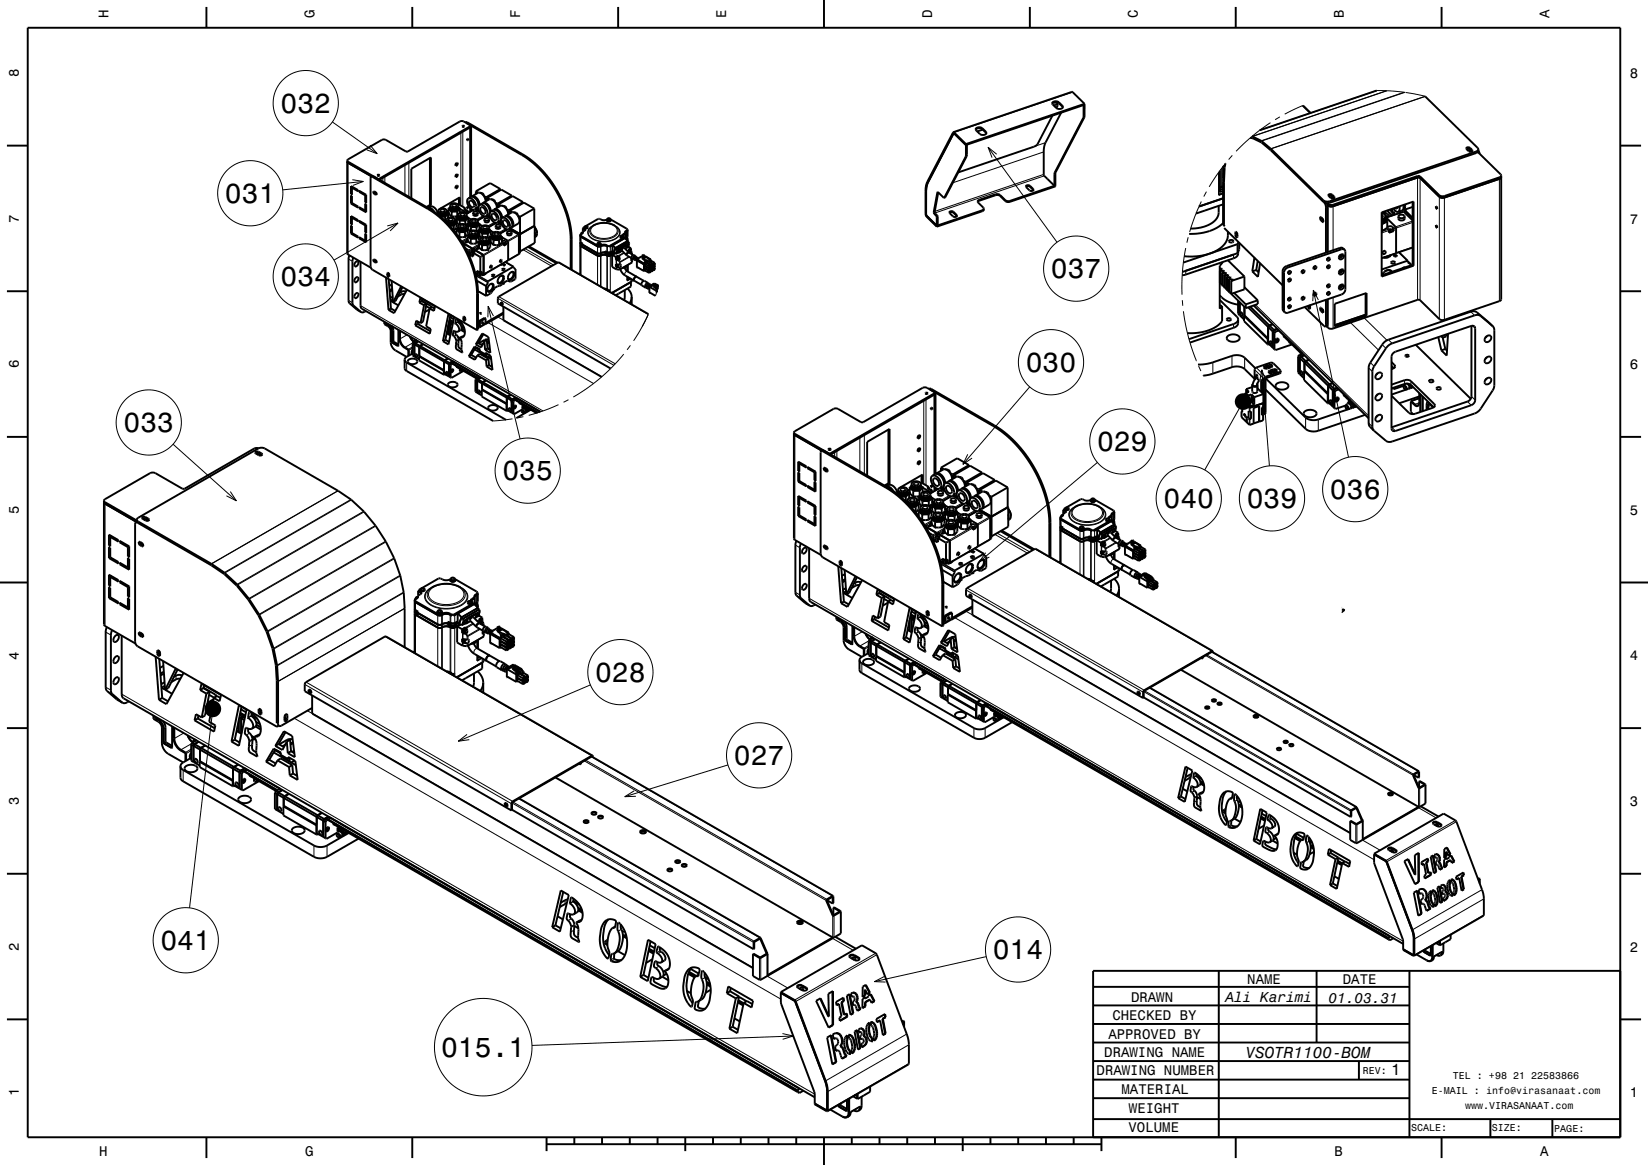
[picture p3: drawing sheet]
<svg xmlns="http://www.w3.org/2000/svg" width="297mm" height="210mm" viewBox="0 0 297 210" stroke-linecap="round" stroke-linejoin="round" font-family="sans-serif">
<defs><g id="words">
<g font-size="5">
<text x="50.5" y="20.3">032</text>
<text x="40.5" y="36.6">031</text>
<text x="50.5" y="51.6">034</text>
<text x="189.4" y="50.2">037</text>
<text x="184.9" y="67">030</text>
<text x="22.3" y="77.9">033</text>
<text x="197.7" y="81.3">029</text>
<text x="90.6" y="86.6">035</text>
<text x="239.7" y="89.9">036</text>
<text x="209.7" y="91.6">040</text>
<text x="224.7" y="91.6">039</text>
<text x="107.3" y="122.9">028</text>
<text x="132.3" y="137.9">027</text>
<text x="28.9" y="171.2">041</text>
<text x="178.9" y="172.9">014</text>
<text x="79.5" y="190.5">015.1</text>
</g>
<g font-size="2.9">
<text x="224.5" y="190.8">VSOTR1100-BOM</text>
<text x="250.7" y="193.8">1</text>
</g>
<g font-size="2.6">
<text x="220.9" y="180.6">Ali Karimi</text>
<text x="239.4" y="180.8">01.03.31</text>
</g>
<g font-size="2.5">
<text x="19.6" y="3.3" transform="rotate(-90 19.6 3.3)">H</text>
<text x="56.7" y="3.3" transform="rotate(-90 56.7 3.3)">G</text>
<text x="93.8" y="3.3" transform="rotate(-90 93.8 3.3)">F</text>
<text x="130.9" y="3.3" transform="rotate(-90 130.9 3.3)">E</text>
<text x="168" y="3.3" transform="rotate(-90 168 3.3)">D</text>
<text x="205.1" y="3.3" transform="rotate(-90 205.1 3.3)">C</text>
<text x="242.2" y="3.3" transform="rotate(-90 242.2 3.3)">B</text>
<text x="279.3" y="3.3" transform="rotate(-90 279.3 3.3)">A</text>
<text x="3.4" y="13.9" transform="rotate(-90 3.4 13.9)">8</text>
<text x="293.7" y="14">8</text>
<text x="3.4" y="40.1" transform="rotate(-90 3.4 40.1)">7</text>
<text x="293.7" y="40.3">7</text>
<text x="3.4" y="66.4" transform="rotate(-90 3.4 66.4)">6</text>
<text x="293.7" y="66.5">6</text>
<text x="3.4" y="92.6" transform="rotate(-90 3.4 92.6)">5</text>
<text x="293.7" y="92.8">5</text>
<text x="3.4" y="118.9" transform="rotate(-90 3.4 118.9)">4</text>
<text x="293.7" y="119">4</text>
<text x="3.4" y="145.1" transform="rotate(-90 3.4 145.1)">3</text>
<text x="293.7" y="145.3">3</text>
<text x="3.4" y="171.4" transform="rotate(-90 3.4 171.4)">2</text>
<text x="293.7" y="171.5">2</text>
<text x="224.8" y="177.3">NAME</text>
<text x="242" y="177.3">DATE</text>
<text x="200.5" y="183.9">CHECKED BY</text>
<text x="203.8" y="180.5">DRAWN</text>
<text x="199" y="190.6">DRAWING NAME</text>
<text x="199.7" y="187.2">APPROVED BY</text>
<text x="3.4" y="197.6" transform="rotate(-90 3.4 197.6)">1</text>
<text x="197.6" y="193.8">DRAWING NUMBER</text>
<text x="202.1" y="197.2">MATERIAL</text>
<text x="293.7" y="197.8">1</text>
<text x="203.5" y="200.6">WEIGHT</text>
<text x="17.9" y="208.4">H</text>
<text x="55" y="208.4">G</text>
<text x="203.4" y="204.1">VOLUME</text>
<text x="240.5" y="208.4">B</text>
<text x="277.6" y="208.4">A</text>
</g>
<g font-size="1.8">
<text x="245.6" y="193.6">REV:</text>
<text x="258" y="197.2">E-MAIL : info@virasanaat.com</text>
<text x="261.8" y="194.6">TEL : +98 21 22583866</text>
<text x="254.3" y="203.9">SCALE:</text>
<text x="264" y="199.9">www.VIRASANAAT.com</text>
<text x="268.8" y="203.9">SIZE:</text>
<text x="280.1" y="204">PAGE:</text>
</g>
</g></defs>
<g fill="none" stroke="#000" stroke-width=".35">
<path d="M5 5h287v200h-287zM37.2 1.3v3.7M74.3 1.3v3.7M111.4 1.3v3.7M148.5 0v5M185.6 1.3v3.7M189.6 18.7l.4-.2h.7l.9 .9M189.8 18.4l.4-.1h.5l.8 .8v.3l-.5 .2h-.5l-.8-.8zM190.4 18.4l.2 .5M190.6 18.9l-.2 .6M190.6 18.9l-.7 .1M195.5 18.9h.1"/>
<path d="M195.5 18.7l-.1 2.5-5.1 9.8-.1 2.6-8.4 2.8h-.4l-1.2-1.1-.4-.1h-.4l-2.9 1-.3 .2M195.5 18.7l-2.3-2.1-21.4 7.2M195.5 18.9h-.2l-.1 2.4-5.1 9.8-.1 2.4M195.5 18.7l-21.4 7.3M195.5 18.9l-21.4 7.2M222.7 1.3v3.7M234.8 19l1.4 1.4M248.1 16.3l-21.1 7.2M256.8 17.3v.1M256.8 17.4l9.5 9.3 .1 .2M259.8 1.3v3.7M1.2 26.3h3.8"/>
<path d="M62.6 29.1l.1 .2 4.3 2.5M62.6 28.9v16.8l.1 .2 4.1 2.4M62.6 28.9l.1 .2 14.6 8.5M62.6 28.9l.1-.2 6.4-3.6 .4 .1 3.7 2.1h.3l9.4-5.4h.7l11.2 6.5 2.2 1.9 1.9 2.2 1.3 1.9 .9 1.7 .8 2.1 .6 1.8 .3 2.6v5.9M63.4 33.6v1.5l-.1-.1M63.4 39v1.5l-.1-.1M63.4 36.6v-1.3l-.1-.1v1.5M63.4 36.6l1.1 .6v.2l-1.2-.7M63.4 36.6l-.1 .1M63.4 34.9l-.1 .1M63.6 33.7l-.2 .1 1.1 .7v-.2l-1.2-.8v1.5M63.6 39.1l-.2 .1 1.1 .7v-.2l-1.2-.8v1.5"/>
<path d="M64.7 40v-.2l1.3 .7M64.7 40l1.1 .6M64.7 37.5l1.3 .8v-1.5l-.2-.1v1.3M64.7 34.6v-.2l1.3 .7M64.7 37.5v-.2l1.1 .7M64.7 34.6l1.1 .6M64.9 39.9l-.2 .1M64.9 37.4l-.2 .1M64.9 34.5l-.2 .1M65.8 38l.2 .1M65.8 35.2v1.3M66 35.1v1.5l-.2-.1"/>
<path d="M66 37.9l-.2 .1M66 36.4l-.2 .1M66 35.1l-.2 .1M66.9 31.9h.2l11 6.4 2.4 2.1 2 2.4 1 1.7 1 2 .7 1.9 .5 1.8 .3 2.4v6.9M66.9 31.9l-.1 .2v15.9l.1 .5 19.1 11M67.3 31.8l-.4 .1M67.3 34.5h.2a.45 .45 0 0 1 .3 .6h-.1a.45 .45 0 0 1-.4-.6zM67.5 34.5v.2l.4 .3M67.6 34.6l.3 .3M67.9 34.9h.1M68.1 31.5l.3 .1-.3 .1-.1-.1zM68.1 31.7h.2"/>
<path d="M68.2 32.3l16.7-9.6v12.8M68.4 32.4l16.5-9.5-.2 .1v12.6M74.1 35.7v-5.3l3.6-2v8.7M77.3 37.6l2.4 1.7 2.1 2.3 1.7 2.4 1.4 2.9 .8 2.5 .4 2.4v7.6l-.1 .1M77.3 37.6l.4 .2M77.5 36.9l-.6 .4M77.5 36.9l.2 .2M77.5 28.5v8.4M77.5 37.7l.4 .3M77.7 37.1l-.7 .3M78.3 38.2l-.7-.7h-.5a1.05 1.05 0 0 1 1.7 .7l.1 .5M78.9 38.4l.1-.2-.1 .2"/>
<path d="M79.1 37.8l.4-.2h.5l.3 .1 .2 .3a.52 .52 0 0 1-.7 .6 .58 .58 0 0 1-.6-.1 .58 .58 0 0 1-.2-.6zM79.1 38.4a.57 .57 0 0 0 .3 .5 .57 .57 0 0 0 .6 0 .41 .41 0 0 0 .4-.5M79.1 38.4a.72 .72 0 0 0 1.2 0 .68 .68 0 0 1-.6 .4 .68 .68 0 0 1-.6-.4zM79.1 38.4l.2 .2M79.2 38.4l.6 .2 .5-.2M79.3 38.5l.4 .1 .5-.1M79.3 38.6l.5 .1 .3-.1M79.3 38.6l.5 .1 .4-.1M79.3 37.6h.1M79.4 38l.3 .2 .4-.2M79.4 39l.8 .1M80.2 38.6h-.1"/>
<path d="M80.2 39.1v.7M80.3 38.4l-.1 .2M80.5 39.7l-.2 .2M80.5 39.9l-.1 .1zM80.6 39.4l.3-.2h.5l.4 .1 .2 .3a.74 .74 0 0 1-.8 .6 .74 .74 0 0 1-.7-.6zM80.6 40v.1M80.7 38.6l-.5 .5M80.7 38.6h.1M80.7 38.6l-.2-.4v.1a.69 .69 0 0 1-.3 .7 .69 .69 0 0 1-.7 0l-.2-.1M80.7 38.6v.7M80.8 37.7l.6 .5M80.8 37.7v.8l.6 .5"/>
<path d="M80.8 37.9l-.3 .2M80.9 39.6l.3 .2 .4-.2M81.2 37.4a.58 .58 0 0 0 .3 .6 .58 .58 0 0 0 .6 0 .39 .39 0 0 0 .4-.5v-.1M81.2 36.8l.4-.1h.5l.3 .1 .2 .2a.73 .73 0 0 1-.7 .7 .73 .73 0 0 1-.8-.7zM81.3 37.5a.7 .7 0 0 0 1.2 0M81.3 37.5a.72 .72 0 0 0 1.2 0M81.3 37.5h.1M81.3 37.5l.1 .1M81.3 37.5l.7 .2 .4-.2M81.4 39h.1M81.4 38.2v.8M81.4 37.6l.5 .1 .4-.1"/>
<path d="M81.4 37.6l.5 .2 .4-.2M81.5 37.1l.3 .2 .4-.2M81.9 40l-.1 .4-.5 .1h-.4M82.3 33.5l.2 .1-.2 .3-.2 .1v-.2zM82.3 31.4l.2 .1-.2 .4h-.2v-.1zM82.3 29.4l.2 .1-.2 .4h-.2v-.2zM82.3 33.4l-.2 .5M82.3 31.4l-.2 .4M82.3 29.4l-.2 .4M82.3 39.3l.1 .8 .3 .4M82.3 39.5l-.3 .2M82.4 39h-1"/>
<path d="M82.3 39.3h.1M82.4 39h.1M82.4 39.3l.4 .5M82.4 38.2h-1M82.4 38.2v.8M82.4 37.5l-.1 .1M82.5 37.5h.1M82.6 38.8l-.2 .2M82.6 39a.43 .43 0 0 0-.1 .4 .43 .43 0 0 0 .5 .3 .81 .81 0 0 0 1.2-.6l-.1-.1M82.6 38.9l-.3 .4M82.7 35.7v1.2M82.7 36.9l1.2 .6"/>
<path d="M82.7 36.9h-.1M82.7 39.1a.69 .69 0 0 0 .7 .5 .69 .69 0 0 0 .6-.5M82.7 38.5l.3-.2h.6l.3 .1 .2 .3a.74 .74 0 0 1-.7 .6 .74 .74 0 0 1-.8-.6zM82.8 39.1a.7 .7 0 0 0 1.2 0M82.8 39.1a.72 .72 0 0 0 1.2 0M82.8 39.1h.1M82.8 39.1l.1 .2M82.8 39.8h1M82.8 39.2l.4 .1 .7-.1M82.8 39.8v.6M82.8 37.6l-.4 .6M82.8 37.6h.1"/>
<path d="M82.9 37.6l1 .6 .1 .3M82.9 37.6l-.3-.3a.45 .45 0 0 1 0 .5 .45 .45 0 0 1-.4 .3 .76 .76 0 0 1-1.2-.7l.1-.1-.3 .4M82.9 37.6v.8M82.9 37v-1.4l-3.6 2M82.9 39.2l.5 .1 .4-.1M82.9 39.3l.5 .1 .4-.1M82.9 39.3h.1M83 38.7l.3 .2 .4-.2M83.4 22.7l.3 .1-.3 .1zM83.4 22.9h.2M83.4 38.3l-.5 .1M83.8 39.3l-.4 .1-.4-.1"/>
<path d="M83.8 39.8v.7M83.9 37.5l-.3 .2 .6 .4 .1 .3v-.4l-.4-.1M83.9 37.5v.4M83.9 22.1l.3-.1 10.6 6.2 2.3 1.8 2 2.4 1.2 1.9 1 1.7 .8 2.1 .5 1.8 .4 2.8v5.9M83.9 39.1l-.1 .2M84 39.1h.1M84.1 38.9l.2 .4M84.2 25l.2 .2v.1l-.2-.2zM84.2 37.2l.2 .2v.2l-.2-.2zM84.3 39.2l.6 .4M84.3 25.1l.1 .1M84.3 37.3l.1 .1"/>
<path d="M84.3 39.3h.1M84.4 39.3l-.6 .5M84.4 39.3l-.1 .9M84.4 35.8a1.09 1.09 0 0 1 1.8 .8v.7l-.6 .5M84.4 35.8a1.34 1.34 0 0 0 1.2 2M84.4 35.8a1.34 1.34 0 0 1 1.2 2M84.7 36.2a.74 .74 0 0 1 .6 .4 .74 .74 0 0 1 0 .8 .81 .81 0 0 1-.6-1.2zM84.7 39.9l-.3 .1M84.7 37.5v.7M84.8 39.6l.4-.1h.4l.3 .1 .2 .2a.73 .73 0 0 1-.7 .7 .73 .73 0 0 1-.7-.7zM84.9 37.7v.4M85 39.9l.4 .2 .4-.2"/>
<path d="M85 35.4a1.42 1.42 0 0 1 1.4 1.5M85 35.4l-.1 .1M85.3 38.4v.3a.49 .49 0 0 0 .8 0v-.3M85.3 38.4a.49 .49 0 0 0 .8 0M85.3 38.4a.49 .49 0 0 1 .8 0M85.3 37.8l-1.2 .8M85.5 35.6a1.36 1.36 0 0 1 .8 1.4M85.6 37.8l.8 .4M85.8 34.5l.4 .2M85.8 34.5v.5M85.8 37.6l.5 .3M86.2 34.7l-1.2 .7"/>
<path d="M86.2 37.4l-.1 .1M86.4 34.7l.6 .2 .2 .4M86.4 34.7l.5 .3 .3 .3M86.4 34.7h-.2M86.4 36.9a1.09 1.09 0 0 1 1.8 .8l.1 .5M86.4 36.9a1.34 1.34 0 0 0 1.2 2M86.4 36.9a1.34 1.34 0 0 1 1.2 2M86.7 37.4a.73 .73 0 0 1 .7 .4 .73 .73 0 0 1-.1 .8 .81 .81 0 0 1-.6-1.2zM87.1 36.6a1.42 1.42 0 0 1 1.4 1.5M87.1 36.6h-.1M87.2 35.3l.3 1M87.2 35.3l.4 .3"/>
<path d="M87.3 39.5v.3a.49 .49 0 0 0 .8 0v-.3M87.3 39.5a.49 .49 0 0 0 .8 0M87.3 39.5a.49 .49 0 0 1 .8 0M87.4 39l-1.3 .7M87.5 36.8a1.36 1.36 0 0 1 .8 1.3M87.6 35.6v.7M87.7 38.9l.7 .5M87.8 35.7l.4 .2M87.8 35.7v.5M87.8 38.8l.5 .3M88.2 35.9l-1.1 .7M88.2 38.6h-.1"/>
<path d="M88.3 38.2l-.1 .4-.6 .3M88.4 35.9l.6 .2 .2 .4M88.4 35.9l.5 .2 .3 .4M88.4 35.9h-.2M88.5 38.1a1.09 1.09 0 0 1 1.7 .8l.1 .7-.7 .5M88.5 38.1a1.34 1.34 0 0 0 1.1 2M88.5 38.1a1.34 1.34 0 0 1 1.1 2M88.7 38.5a.73 .73 0 0 1 .7 .4 .73 .73 0 0 1-.1 .8 .81 .81 0 0 1-.6-1.2zM89.1 37.8a1.42 1.42 0 0 1 1.4 1.5M89.1 37.8h-.1M89.2 36.5l.3 1M89.2 36.5l.5 .2"/>
<path d="M89.5 37.9a1.38 1.38 0 0 1 .8 1.4M89.7 36.7v.7M89.8 36.8l.5 .3M89.8 36.8v.5M89.9 40l.5 .3M89.9 40l.4 .2M90.2 34.1l-1.9-1.1-2.5 1.5M90.2 34.1v.2M90.2 34.1l-2.6 1.5M90.3 37.1l-1.2 .7M90.3 39.8h-.1M90.5 37.1l.6 .2 .1 .3"/>
<path d="M90.5 37.1l.7 .5M90.5 37.1h-.2M90.5 39.3a1.09 1.09 0 0 1 1.8 .8l.1 .4M90.5 39.3a1.34 1.34 0 0 0 1.2 2M90.5 39.3a1.34 1.34 0 0 1 1.2 2M90.8 39.7a.73 .73 0 0 1 .6 .4 .73 .73 0 0 1 0 .8 .81 .81 0 0 1-.6-1.2zM91.1 38.9a1.34 1.34 0 0 1 1.2 2M91.1 38.9l-.1 .1M91.2 37.6l.4 1.1M91.2 37.6l.5 .3M91.5 39.1a1.36 1.36 0 0 1 .9 1.4M91.7 37.9v.7"/>
<path d="M91.9 38l.4 .3M91.9 38v.5M92.2 35.2v.3M92.2 35.2l-1.8-1-2.6 1.5M92.2 35.2l-2.5 1.5M92.3 38.3l-1.2 .6M92.5 38.3l.6 .1 .2 .4M92.5 38.3l.5 .2 .3 .3M92.5 38.3h-.2M93.3 38.8a1.17 1.17 0 0 1 .1 1.5l-1.1 .6M93.3 38.8l.4 .3M93.7 39.1v3.1"/>
<path d="M94.3 36.4v.2M94.3 36.4l-1.9-1-2.6 1.4M94.3 36.4l-2.6 1.5M96.3 37.6l-1.9-1.1-2.5 1.5M96.3 37.6v3.1l-2.6 1.5M96.3 37.6l-2.6 1.5M109.4 39.7v.1a.42 .42 0 0 0 .7-.1M109.4 39.6v.1a.39 .39 0 0 0 .6 0M109.4 39.6l.3 .2 .3-.2M109.4 39.6v.1M109.4 39.5a1.26 1.26 0 0 1-1.3-.1l-.3 .1-2.7 1.5M109.5 39.5v.2l.2 .1 .3-.2"/>
<path d="M109.5 39.5l.2-.2 .3 .2M109.5 39.5l-.1 .1M110 39.5v.1M110 39.5l3.1 1.9M110 39.6l.1 .1M110 39.6l.1 .1a.42 .42 0 0 1-.7 .1v-.1M169.1 34.7l-.7 3.5 .6 .9v1.5l-.2 .1M170.1 35.7l-1.1-1.1-.7 3.6 .5 1v1.7M171.1 38.4l.5-.2 .9 .8M171.2 38.1l.6 .1 .7 .7a.53 .53 0 0 1-.8 .1l-.6-.6zM171.8 23.8l-4.7 9-.2 .8-.1 5.2 .2 .3 1.8 1.8M171.8 23.8l2.3 2.2"/>
<path d="M174.1 26.1l-2.2-2.1-4.8 9.2-.2 1.2v4.2l.1 .3 1.8 1.8M174.1 26l-.1 2.3-3.9 7.4M174.1 26.1h.2l-.1 2.1-3.9 7.4-.2 .1M175.8 23.4l.4-.3 .7 .1 .9 .8M176 23.1l.4-.2 .5 .1 .8 .8 .1 .3-.6 .2h-.5l-.8-.8zM177.1 23.4l-1 .3M177.3 37.6v.3l-.3 .2-8.2 2.8M177.3 37.6l-.3 .3-8.2 2.8M184.9 33.7l.5-.1 .9 .7M185 33.4l.6 .1 .7 .7a.53 .53 0 0 1-.8 .1l-.6-.6zM189.7 20.8l-2.7 5.2-.3 .2-14 4.9M190 33.5l.2-.1-8.4 2.9-.6-.2-1.1-1.1h-.7l-3.1 1.1-.1 .4 1.1 1.1"/>
<path d="M191.2 20.3l-2.8 5.4-.3 1.3 .1 4.6 1.8 1.9M219.6 37.1v1.2a3.1 3.1 0 0 1-2.6 2.6l-1.2 .2-1.2 .1M219.8 30.8v4.1l-.2 .2 .8-.2M220.4 33.5l-.6 .3M220.4 34.1h-.2l-.3 .2 .3 .2h.2M220.4 33.7l-.6 .2M220.4 35.8l-4.3 1.4M220.4 36.8l-4.9 1.7M220.4 30v2.1M220.5 29.9v.1M220.5 29.9l-.1 2.7v7.7l.2 .4M220.6 29.8l-.1 .1"/>
<path d="M220.8 29.5l-.2 3.3v7.6l.1 .4M225.3 24.9h.4a8.1 8.1 0 0 1 3.3 2.2l9.5 9.3 .8 .2 26.7-9 .3-.2 .1-.5M225.6 24.6h.1M225.6 24.6a8.3 8.3 0 0 1 3.4 2.2l9.5 9.3 .6 .2h.5l26.4-9 .3-.2 .1-.2M225.7 24.9h.1M238 39.1a.72 .72 0 0 1 .4 .9l-.4-.4zM238.2 39.3l.3 .5M238.4 39.5l.1 .1M238.7 36.5l.3 .8v8.2M239.1 36.6l.1 .6v8.2M239.5 35.3h.4l.5 .4M239.5 35.1h.6l.4 .5a.47 .47 0 0 1-.7 .1l-.4-.4z"/>
<path d="M239.7 35.6l.4-.1 .1 .2-.1 .1M240 35.8h.1M240.1 35.8h.1M249 39.8l.3-.1zM249 38.4l.5 .2 .2 .3M249 38.3l5.8-2v11.6M249 38.3v11.6l5.8-2M249.2 38.4a.65 .65 0 0 1 .7 .1 .65 .65 0 0 1 .3 .6M249.2 39l-.2 .2M249.4 39.6l-.4 .2 .3-.2M249.5 39.5l-.2 .2M249.5 39.5l-.1 .3-.4 .1"/>
<path d="M249.5 39.5l-.5 .4M249.6 39.4l-.1 .5-.5 .3M249.7 39.3a.56 .56 0 0 1 .1 .6 .56 .56 0 0 1-.6 .4h-.2M249.7 38.9l-.1 .5-.6 .3M249.7 38.9l.3 .2M249.7 39.2h.1M249.7 39.1l.1 .1M249.7 39.2l.3 .8M249.8 39.2l1.7 1.7 .1 .2v4.5l-2.6 .9M249.8 39.2h-.1M249.8 39.2h.1M250 38l.5 .5 .1 .5"/>
<path d="M250 40l-1 .5M250 40v1M250.5 37.8l.5 .6 .1 .4M250.7 38.1h.4l.2 .6M250.9 37.6v.5M251.1 37.6l.4 .4 .5 .2M251.3 38.7h.1M251.9 37.3l-.2 .3-.3-.1M252 39v.4a.65 .65 0 0 0 1.1 0v-.4M252 39a.65 .65 0 0 0 1.1 0M252 39a.65 .65 0 0 1 1.1 0M252.2 37.2a.96 .96 0 0 1-.2 1"/>
<path d="M252.9 36.9a.97 .97 0 0 1-.2 1.1l-.7 .2M252.9 37.9h-.1M253 38.2l-3.2 1M253 38.2l1.6 1.5M253.1 36.9l-.2 .6M253.2 36.9a.99 .99 0 0 1-.3 1M253.2 38l.1 .1M253.2 38v.1M253.3 38.1l1.3 1.2M253.3 38.1l-.3 .1M253.3 38h-.1M253.3 37.7v.4l1.3 1.2"/>
<path d="M254.6 36.4v11.3M254.6 37.3l-1.7 .6M258.8 37.2l.2 .1v.4l-.2-.2zM264.3 26.9l.4-.1 .6 .5M264.3 26.6h.6l.5 .6a.47 .47 0 0 1-.7 .1l-.4-.4zM264.6 27.1h.4l.1 .2h-.3M266.3 27.4l4.2 4.2M266.4 27.1l.3 .6M270.5 31.9l-.3 .3-10.2 3.5-.6-.2-3.5-3.4-.4-.1-15.3 5.2h-.5l-.5-.3M270.5 31.6v22.4l-.1 .2-10.4 3.5-.6-.2-3.5-3.4-.4-.1-15.5 5.3a1.01 1.01 0 0 1-1-.5M270.5 31.6l-.3 .4-10.2 3.4-.6-.2-3.5-3.4-.4-.1-15.3 5.2h-.7l-.3-.3M292 26.3h3.8"/>
<path d="M1.2 52.5h3.8M63 46l-.2 .7v7.6l.2 .4 1.3 1.1 .8 .5M63.4 40.3l-.1 .1M63.4 42v-1.3l-.1-.1v1.5M63.4 42l1.1 .6v.2l-1.2-.7M63.4 42l-.1 .1M63.7 46.4l-.2 .7v7.6l.2 .4 1.4 1.2M64 53l.5-.2a.55 .55 0 0 1 0 .7 .55 .55 0 0 1-.6 .2zM64 47.3l.5-.2a.55 .55 0 0 1 0 .6 .55 .55 0 0 1-.6 .3zM64.2 50h.3a.55 .55 0 0 1 0 .6 .55 .55 0 0 1-.6 .2v-.4zM64.7 42.9l1.3 .8v-1.5l-.2-.1v1.3M64.7 42.9v-.2l1.1 .7"/>
<path d="M64.9 42.8l-.2 .1M65 47.2v7.9l.1 .5 32.3 18.6M65.8 43.4l.2 .1M65.8 40.6v1.3M65.9 56.1l-.5 .2h-.3M66 41.8l-.2 .1M66 40.5v1.5l-.2-.1M66 40.5l-.2 .1M66 43.3l-.2 .1M67.3 46.7l.2 .1a.45 .45 0 0 1 .3 .6l-.1-.1a.45 .45 0 0 1-.4-.6zM67.5 46.8v.2l.4 .3M67.6 46.9l.3 .2"/>
<path d="M67.9 47.1h.1M69.3 58v.4l.7 .5 .4 .5v2.3a1.85 1.85 0 0 0 .9 1.5l2 1.1M69.5 58.2l.1 .2M69.5 58.1v.1M69.6 50l.4 5.9M69.6 58.4l.3 .2M69.8 49.2h.1a.44 .44 0 0 1 .1 .7 .59 .59 0 0 1-.2-.7zM69.9 58.6l.4 .3 .3 .7 .1 2.2M69.9 49.2l.1 .5 .2 .1M70.1 50.3l.4 5.3M70.1 49.3l.1 .3M70.1 49.3h.1"/>
<path d="M70.3 54.2h.1M70.4 54.2l.4 .3M70.5 55.6l.7 .5M70.5 55.6l-.5 .3M70.6 58.7l.3 .7v2.1l.9 .6M70.6 50.6l.2 3.9M70.6 51.3l-.5 .2M70.7 52.1l-.5 .2M70.7 52.3l-.5 .3M70.8 53.5l-.5 .2M70.8 54l-.4 .2M70.9 54.5l.9 .5"/>
<path d="M71.8 59.5v2.8l-1.1-.5M72 59.6v1.5a2.07 2.07 0 0 0 .9 1.6l.7 .4v1M72.1 59.6v1.5a1.96 1.96 0 0 0 .9 1.5l.7 .5v1M72.3 51.6l-1.5 2.9M72.5 51.8l-1.2 2.5-.5 .2M72.9 53a1.59 1.59 0 0 0-1.2 .5M73.2 52.6l-.5-.1-.7 .2M73.3 52.2l-2.3 4.2-1-.5M75.3 58.4l2.3 1.3M75.3 58.4l-.5 .2M75.4 58l-.1 .4M75.6 54.5l.2-.8 2.6 1.5-.2 .9-.8-.5"/>
<path d="M75.6 54.5l.8 .5M75.8 58.3l-.8-.5-.2 .8M76 54.3l.9 .5M76 54.3l-.4 .2M76 54.2l1.6 .9 .2 .3M76.1 53.9l-.1 .4M76.4 55l-.6 3.3M76.8 55.2l.7 .4M76.9 54.8l-.5 .2M76.9 54.8l-.7 3.2-.4 .3M77.4 55.8l-.8 .5M77.4 55.6l-.6 3.2 .8 .5-.1 .9-2.7-1.6"/>
<path d="M78.3 55.6l-.4-.2-.5 .2M80.7 40l.1 .2M80.7 40.1l.7 .1 .4-.1M80.8 40.1l.4 .1 .5-.1M80.8 40.2l.5 .1 .4-.1M80.8 40.2h.1M80.8 58.5v1.8M80.8 60l-.2 .1M80.8 56.6l1.1 .6-1.1 4.9-1-.6zM80.9 58.2l.2 .2M81 57.9l.6 .4M81 57.9l-.1 .1"/>
<path d="M81 57.6l.7 .4M81 57.8v.1M81 57.8l.1 .1M81 40.7h.8M81.1 57.8h-.1M81.1 57.8h.1M81.1 57.2l.7 .3M81.1 58.4v2M81.1 57.7v.1M81.1 58.4l.5 .2M81.2 56.8l-.9 4.5M81.3 57.8l-.3 .1"/>
<path d="M81.6 57.9l-.5 .5M81.7 40.2l-.4 .1-.5-.1M81.8 41.5h.1M81.8 40.7v.8M81.8 40l-.1 .2M81.8 40a.67 .67 0 0 1-.6 .4 .67 .67 0 0 1-.6-.4M81.8 40a.72 .72 0 0 1-1.2 0M82.1 59.8v.4l.4 .4 .1 .5v1.4l.6 .5M82.3 40.2l-.3-.3a.48 .48 0 0 1 0 .5 .48 .48 0 0 1-.5 .2h-.5M82.3 40.2l-.5 .5M82.3 40.2l-.1 .8-.4 .5M82.3 41.4h.1"/>
<path d="M82.3 41.4v.8M82.3 41.9l-.2 .1M82.3 41.4l.5 .5M82.5 42.4l.3 .3M82.5 58h.1M82.5 58l.8 .4M82.5 58l.5 .5 .2 .6-.1 .4-.5 .3M82.6 57.7l-.1 .3M82.6 59.8l-.8-.1-.2 .7 .6 .8v1.6l1.1 .7-.1-.6M82.6 59.8l.1-.3v-.4l-.6-.8 .2-.8 .9 .8 .5 1 .1 .7-.2 .5-.2 .3-.4 .1M82.6 41.2a.69 .69 0 0 0 .7 .5 .69 .69 0 0 0 .6-.5M82.7 40.6l.4-.2h.4l.3 .1 .2 .2a.74 .74 0 0 1-.7 .7 .74 .74 0 0 1-.8-.6z"/>
<path d="M82.7 41.2l.1 .2M82.8 41.3l.6 .1 .4-.1M82.8 42.7h.1M82.8 41.9v.8M82.8 41.3l.5 .1 .4-.1M82.8 41.4l.5 .1 .4-.1M82.8 41.4h.1M82.9 40.8l.3 .2 .4-.2M83.1 59.5l.7 .4M83.1 58.8l.6 .3M83.2 59.2l.6 .4M83.3 43.8l1.8 1.1"/>
<path d="M83.5 57.1h.2a.44 .44 0 0 1 0 .7 .58 .58 0 0 1-.2-.7zM83.7 57.1v.5l.2 .1M83.7 41.4l-.4 .1-.4-.1M83.8 57.2l.1 .3M83.8 42.7h-1M83.8 41.9h-1M83.8 42.7h.1M83.8 41.9v.8M83.9 41.2l-.2 .2M83.9 41.2a.72 .72 0 0 1-1.2 0M83.9 41.2a.67 .67 0 0 1-.6 .4 .67 .67 0 0 1-.6-.4M83.9 44.8l.6 .5v.8"/>
<path d="M84 43.6l-.2 .1M84 43.6l.1 .1M84 43.3l.3 .2a.58 .58 0 0 1-.8 .1l-.2 .1M84 43.3v.3M84.3 41.4l-.3-.3a.45 .45 0 0 1 .1 .5 .45 .45 0 0 1-.5 .2 .76 .76 0 0 1-1.2-.6l.2-.2-.3 .4M84.3 41.4l-.5 .5M84.3 41.4v.8l-.5 .5M84.3 42.6l.5 .5M84.3 42.6v.8l.5 .5M84.3 43.1l-.3 .2M84.3 40.2l-.4 .4M84.4 40.1l.1 .2"/>
<path d="M84.4 40.5v.8l.3 .4M84.4 40.7l-.4 .2M84.4 40.5h.1M84.4 40.5l.5 .5M84.6 46v.3M84.7 42.3l-.1 .1a.69 .69 0 0 0 .7 .5 .69 .69 0 0 0 .7-.5l-.1-.1M84.7 41.7l.8-.2 .4 .2 .1 .2a.73 .73 0 0 1-.7 .7 .73 .73 0 0 1-.7-.7zM84.7 42.4l.2 .1M84.8 40.2l-.1 .1a.69 .69 0 0 0 .7 .5 .69 .69 0 0 0 .7-.5l-.1-.1M84.8 42.4l.6 .2 .4-.2M84.8 40.3a.7 .7 0 0 0 1.2 0M84.8 40.3h.1"/>
<path d="M84.8 40.3a.72 .72 0 0 0 1.2 0M84.8 40.3l.2 .1M84.8 43.9h.1M84.8 43.1v.8M84.9 45.6l.2 .4M84.9 45.6l.1-.1 .2 .1v.3l-.1 .1M84.9 42.5l.4 .1 .4-.1M84.9 43.9h.1M84.9 41h1M84.9 40.3l.6 .2 .4-.2M84.9 41v.6M84.9 42.5l.4 .2 .4-.2"/>
<path d="M84.9 45.8l-.3 .2M84.9 42l.4 .2 .4-.2M85 40.4l.4 .1 .4-.1M85 45.1l-.1 .3M85 45.1l.6 .3-.3 .2M85 40.4l.4 .2 .4-.2M85 40.4v.1M85 44.8l.1 .1M85.1 44.9v.1M85.2 46h.1M85.2 44.9l1.9 1M85.2 44.9h.1"/>
<path d="M85.3 44.9h.1M85.3 44.9l-.3 .2M85.3 46l-.2 .2-.5-.2M85.3 45.9l-.2 .1M85.3 45.6l1.3 .8v2.7M85.3 45.6v.4M85.5 45.5l-.3-.2-.3 .3M85.7 49.4l.2 .1M85.8 43.9h-.9M85.8 40.4l-.4 .2-.4-.1M85.8 43.1h-1M85.8 43.9h.1"/>
<path d="M85.8 43.1v.8M85.9 43.9h-.1M85.9 41v.7M85.9 42.4l-.2 .1M85.9 42.4a.72 .72 0 0 1-1.2 0M85.9 42.4a.67 .67 0 0 1-.6 .4 .67 .67 0 0 1-.6-.4M85.9 50.6l1.7 1M86 40.3l-.2 .1M86 40.3h.1M86 44.8l-.1 .1M86 44.8l.1 .1M86 44.4l.3 .3a.58 .58 0 0 1-.8 0l-.3 .2"/>
<path d="M86 44.4v.4M86.1 49.2l.2 .3M86.1 49.2l.1-.1 .2 .1v.3h-.1M86.1 40.1v.1a.44 .44 0 0 1 .1 .5 .44 .44 0 0 1-.5 .2 .76 .76 0 0 1-1.1-.6l.1-.2-.3 .4M86.1 40.1l.3 .4M86.1 49.3l-.2 .2M86.1 49.3v.1M86.1 52.5l1.5 .8M86.1 59h.3M86.1 49.4h.1M86.2 48.9v.1M86.2 48.9h-.2l-.1 .1v.5"/>
<path d="M86.2 48.9l.4 .2M86.2 48.9l-.1 .3M86.3 49.5h.1M86.3 42.5l-.3-.3a.44 .44 0 0 1 .1 .5 .44 .44 0 0 1-.5 .3 .76 .76 0 0 1-1.1-.7l.1-.1-.3 .4M86.3 42.5l-.5 .6M86.3 42.5v.9l-.4 .5M86.3 57.9l.2 .1M86.3 57.9v.8l-.2 .1M86.3 43.8l.6 .5M86.3 43.8v.8l.5 .5M86.3 44.3l-.3 .1M86.4 40.4l.5 .3"/>
<path d="M86.4 41.3l.2 .1M86.4 40.5l-.5 .5M86.4 40.5v.8l-.5 .5M86.4 41.6l.3-.3a.42 .42 0 0 0-.1 .5 .42 .42 0 0 0 .4 .2 .81 .81 0 0 0 1.3-.5l-.2-.2 .3 .4M86.4 41.6l.5 .6M86.4 41.6v.8l.4 .5M86.4 41.9l-.4 .2M86.4 49.6h.3M86.5 56.4l.3 .1-.3 .1zM86.5 58l-.1 1M86.5 49.5l.3 .2M86.6 49.1l.3-.1-.1 .7"/>
<path d="M86.7 49.1v.4h-.4M86.7 41l-.3 .2M86.7 42.9l.3-.2h.5l.4 .2 .2 .2a.74 .74 0 0 1-.8 .6 .74 .74 0 0 1-.7-.6zM86.7 43.5v.1a.69 .69 0 0 0 .6 .5 .69 .69 0 0 0 .7-.5v-.1M86.7 43.6a.7 .7 0 0 0 1.2 0M86.7 43.6v-.1a.72 .72 0 0 0 1.2 0v.1M86.8 43.6l.1 .1M86.8 41.4v.1a.69 .69 0 0 0 .6 .5 .69 .69 0 0 0 .7-.5v-.1M86.8 40.8l.3-.1 .5-.1 .4 .1 .2 .3a.74 .74 0 0 1-.8 .6 .74 .74 0 0 1-.7-.6zM86.8 41.5a.7 .7 0 0 0 1.2 0M86.8 43.6l.7 .2 .4-.2M86.8 41.4v.1"/>
<path d="M86.8 41.4a.72 .72 0 0 0 1.2 0M86.8 41.5l.2 .1M86.8 45.1h.1M86.9 45.1h.1M86.9 45h.1M86.9 45v.1M86.9 44.3v.7M86.9 43.6l.5 .2M86.9 42.2h1M86.9 42.2v.6M86.9 41.5l.6 .2 .4-.2M86.9 43.7l.5 .1 .4-.1"/>
<path d="M87 58.1l.1-.1v.1l-.2 .3zM87 43.2l.3 .2 .4-.2M87 58.1l-.1 .1M87 41.6l.4 .1 .5-.1M87 41.6h.1M87 41.6l.5 .1 .3-.1M87.1 41.1l.3 .2 .4-.2M87.1 45.9l.1 .2-.1 3.4M87.2 46.1l-.1 3.4M87.4 58.4l-1 .6M87.5 49.4l-.6 .2M87.5 58.2l-.1 .2"/>
<path d="M87.5 57.4l-1 .6M87.5 57.4l-.2-.1-1 .6M87.5 57.4v.8M87.6 51.6v1.7M87.6 53.3h.1M87.6 49.3l-.6 .3M87.6 49.2v.1M87.8 43.6l-.4 .2M87.9 45l-1 .1M87.9 41.6h-.1M87.9 44.2l-1 .1M87.9 45h.1"/>
<path d="M87.9 44.2v.8M87.9 42.2v.7M87.9 43.6l-.1 .1M88 41.5l-.1 .1M88 41.4v.1M88.2 51.3a.44 .44 0 0 1 .7-.1 .44 .44 0 0 1 0 .6l-.2 .5a.46 .46 0 0 1-.6 .3 .46 .46 0 0 1-.2-.6zM88.3 43.7l-.2-.3a.45 .45 0 0 1 0 .5 .45 .45 0 0 1-.4 .2 .76 .76 0 0 1-1.2-.6l.1-.1-.3 .4M88.3 43.7l-.4 .5M88.3 43.7v.8l-.4 .5M88.4 51.2h.3a.82 .82 0 0 1-.7 1.2l-.2-.2M88.4 41.6l.6 .3M88.4 42.5l.2 .1"/>
<path d="M88.4 41.7l-.5 .5M88.4 41.7v.8l-.4 .4M88.4 42.8l.5 .5M88.4 42.8l.1 .8 .5 .5M88.4 43l-.3 .3M88.5 47.9l.1-.1v.3l-.2 .2zM88.7 49.6l.2-.1 .3 .2-.3 .1h-.2zM88.7 42.2l-.3 .2M88.8 42.6v.1a.69 .69 0 0 0 .7 .5 .69 .69 0 0 0 .6-.5v-.1M88.8 42l.3-.2h.6l.3 .1 .2 .3a.73 .73 0 0 1-.7 .6 .73 .73 0 0 1-.8-.6zM88.9 42.6a.72 .72 0 0 0 1.2 0 .68 .68 0 0 1-.6 .4 .68 .68 0 0 1-.6-.4zM88.9 42.6l.1 .2"/>
<path d="M88.9 43.3h1M88.9 44.1h.1M88.9 42.7l.7 .1 .4-.1M88.9 43.3v.8M89 44.1h.1M89 44.1h.9M89 42.7l.4 .1 .5-.1M89 52l-.1 .2M89 42.8l.5 .1 .4-.1M89.1 42.2l.3 .2 .4-.2M89.3 40.7v.3a.49 .49 0 0 0 .9 0v-.3M89.3 40.7a.49 .49 0 0 0 .9 0"/>
<path d="M89.3 40.7a.5 .5 0 0 1 .9 0M89.4 40.2l-1.3 .7M89.7 40.1l.8 .5M89.9 42.8h.1M89.9 44.1h.1M89.9 43.3v.8M90 42.6l-.1 .2M90.1 49.9a.44 .44 0 0 1 .6-.2 .44 .44 0 0 1 .1 .7l-.2 .4a.46 .46 0 0 1-.7 .3 .46 .46 0 0 1-.2-.6zM90.2 42.5a.45 .45 0 0 1 0 .5 .45 .45 0 0 1-.4 .2 .76 .76 0 0 1-1.2-.6l.1-.1-.3 .3M90.2 42.5l.3 .3M90.2 49.7h.3a.82 .82 0 0 1-.7 1.3l-.1-.3M90.2 46.8h.2v.3l-.3 .2z"/>
<path d="M90.3 54.5l.2 .1 .1 .4-.3-.2zM90.4 42.8l1.2 .7v3.4M90.4 54.5l.2 .3M90.5 43.6l.3 .4v.3l.5-.3M90.5 42.8l-.6 .5M90.5 42.8v.8l-.6 .5M90.5 43.5l.1-.1a.54 .54 0 0 1 .7 .3v.3M90.5 48.5l.2-.1 .3 .2-.2 .1h-.2zM90.6 47.6l-.4 .2M90.6 54.9l-.2-.4-.1 .2 .3 .2M90.7 43.8l.6 .2M90.7 47.6l-.4 .1"/>
<path d="M90.7 47.5v.1M90.7 51.1h.1M90.7 47.8v-.1h.1h.2v.1M90.7 47.8h.3M90.7 47.4v.2M90.7 47.9l.2-.2v.2M90.7 56.6l-3.3 1.8M90.7 56.4l-3.2 1.8M90.7 55.3v2.4l17.7 10.2M90.8 43.9l.2 .1-.2 .1M90.8 50.9l.1 .1-.1 .1h-.2M91.1 47.2l1.4 .9"/>
<path d="M91.4 41.9v.3a.49 .49 0 0 0 .8 0v-.3M91.4 41.9a.49 .49 0 0 0 .8 0M91.4 41.9a.49 .49 0 0 1 .8 0M91.4 50.6l-1.3 .9-.4 .1a1.86 1.86 0 0 0-1.2 1.1l-.9 .6M91.4 41.3l-1.2 .8M91.4 50.6h.1M91.6 46.9l-4.8 2.8M91.7 41.3l1.8 1.1v3.4M91.9 41.2l1.8 1M91.9 49.2a.44 .44 0 0 1 .7-.1 .44 .44 0 0 1 0 .6l-.2 .4a.46 .46 0 0 1-.6 .4 .46 .46 0 0 1-.2-.7zM92.1 49.1h.3a.82 .82 0 0 1-.7 1.2l-.2-.3M92.3 40.9l-.1 .1"/>
<path d="M92.4 40.5l-.2 .5-.5 .3M92.5 48.1l.1 .2 .3 .2v1.7l-.8 .5-.7-.1M92.5 48.1l-4.5 2.6-.4 .9M93.5 45.8l-1.9 1.1M93.6 42.1l.1 .1M93.7 42.2h.1M93.7 42.2v.1M93.7 45.3h.1M93.7 42.2v3.4l-.2 .2M95.2 44.5l5.1 3M95.3 44.4l5.2 3M96.3 40.7h.1"/>
<path d="M96.4 41l.3 .6 .1 .5zM96.4 41.9v.8M96.4 40.7v3.1l-2.7 1.5M96.4 40.7l-2.7 1.5M96.8 42.1l-.2 .5-.2 .2M100.4 47.3h.1M104.6 42.4l.1 .3 3.2 1.8a1.72 1.72 0 0 1 1.7 0M104.6 43.6l.1 .1M104.6 49.3l-.2 .1M104.6 42.4v7.1M104.6 42.4l3.3 1.9a1.65 1.65 0 0 1 1.7 0M104.6 42.4l.1 .3 3.2 1.8a1.65 1.65 0 0 1 1.7 0"/>
<path d="M104.7 44l.3 .2M104.7 44h.1M104.7 42.2l-.1 .2M104.7 44.4l-.1-.2 3.3 2a1.8 1.8 0 0 1 1.8 0l1.1-.5M104.7 43.7l.3 .2v.5l-.3-.3v-.3M104.7 43.7l.1 .4 .2 .1M104.7 43.8h.1M104.7 43.9v.1M104.7 42.2v.1M104.7 43.8l.2 .1M105 41.9l-.3 .2v.2M105 41.9v.1"/>
<path d="M105 41.9v.2M105 41.9h.1M105 41.8h.1M105 41.8v.3l-.4 .3M105 41.1l.5 .4M105 44.1l2.7 1.6M105 41.1v.8M105.1 44.1l-.1 .1M105.1 41l.4 .4M105.1 41.1h-.1M105.1 41l.1 .1M105.2 41.1l.2 .2 .1 .2-.5 .3"/>
<path d="M105.4 40.8h.4l.1 .2-.2 .2-.2-.1zM106.9 40.7l.7-.4 1.2-.1 1 .1 1 .4M107.6 44.1a.41 .41 0 0 0 .7 0M107.6 44.1l.1 .1a.42 .42 0 0 0 .6-.1M107.6 44v.1a.39 .39 0 0 0 .7 0v-.1M107.6 44l.3 .2 .4-.2M107.6 44v.1M107.7 43.9l-.1 .1M107.7 45.7h.5M107.7 43.8l.4-.1 .1 .3-.2 .2-.2-.1zM108.2 43.9l.1 .1M108.3 44v.1"/>
<path d="M108.9 52l.8 .2v.2M109 52.1l.7 .3M109 45.5l-.7 .1M109 45.5l-.8 .2M109.3 45.4l-.3 .1M109.4 45.6v.1a.41 .41 0 0 0 .3 .2 .41 .41 0 0 0 .4-.3M109.4 45.6a.43 .43 0 0 0 .7 0M109.4 45.4l-.4-.1v.4M109.4 45.4l.1 .1M109.4 45.4v.2a.4 .4 0 0 0 .7 0v-.2M109.4 45.5l-.4 .2M109.4 45.6h.1"/>
<path d="M109.4 45.5l.4 .1 .2-.1M109.5 45.5h.4l.4-.2v.4M109.6 44.3h.2M109.6 44.3v.2M109.7 52.4l.3-.1-.3 .2M109.8 44.3v.2M110 44.4l-.2 .1M110.1 45.5l.2 .2M110.1 45.6h.1M110.2 45.4h.2M110.3 45.9v2.2a1.74 1.74 0 0 0 1.4 .5M110.3 45.9l.7 .4"/>
<path d="M110.3 45.7l-.6 .2-.7-.2M110.4 45.4v.1M110.4 45.5l.2 .1M110.4 44.2v1.2M110.4 44.2l.5 .5M110.6 45.6h.1M110.6 45.6l.2 .1M110.8 45.7h.1M110.8 45.7l-.5 .2M110.8 45.7l.2 .1M110.9 44.7l-.3 .9M110.9 44.7h.1"/>
<path d="M110.9 44.7l.3 .4M111 45.8h.1M111 48.1l.7 .1M111 46.8l.5 .1M111 46.3v.5M111.1 44.9h.1M111.1 47.6v.4M111.1 47.6l.6 .1M111.1 47.6h-.1v.5M111.2 45.2l-.2 .6M111.2 45.1v.1M111.2 46.7l-.2 .1"/>
<path d="M111.2 48l-.2 .1M111.2 46.3l.3 .1-.2 .3-.2-.1zM111.2 48h-.1M111.2 46.7h-.1M111.3 46.7l.3 .2M111.3 45.6l-.3 .2M111.4 46.2l-.3 .2v.3M111.4 46.2h.1M111.4 46.2l.1 .1M111.4 45.5l.1 .1M111.5 46l.2 .5M111.5 46v.4"/>
<path d="M111.5 46.3l.2 .2M111.5 46l-.5 .3M111.5 47.7l-.3 .3-.1-.2 .1-.1-.1 .3M111.5 45.6h.1M111.5 46.9l.3 .4M111.5 45.5v.1M111.6 45.1l-.4 .3 .1 .2 .2-.1M111.6 45.1l.1 .2-.2 .2M111.6 46.9h-.1M111.6 45.1h.1M111.6 44.9l.1 .1M111.6 44.9h.1"/>
<path d="M111.6 44.9l.1 .2M111.7 47.7h.1M111.7 48.2h.1M111.7 47.7h.2v.2l-.2 .3M111.7 45.1h.1M111.7 46.5l-.1 .4M111.7 45.1v.2M111.7 45h.1M111.7 45v.1M111.8 48.5l-.1 .1M111.8 48.5l.3 .6 .4 .5 3.1 1.8M111.8 42.6l.3-.1 .2 .3-.3 .1h-.2z"/>
<path d="M112.1 45.2l-.6 .4M112.3 42.3l-.1 .2M112.5 42.8v.1l-2.7 1.6M112.5 42.8l.1 .1M112.5 42.8l-2.7 1.5M112.6 48.2l.5 .7M112.6 52.3l-.1 1.8M112.6 42.9l-2.2 1.3M112.6 42.9l.5 .5M112.6 42.9l.3 .1 .1 .3M112.6 42.9h.1M112.7 42l-.5 .4 .3 .4"/>
<path d="M112.7 42l-.1 .2M112.7 42.1l-.4 .2M112.7 42.1v.8M112.8 44.8h.1M112.8 44.8l-.1 .1M112.8 44.6l.1 .1M112.9 44.7l-.1 .1M112.9 46l.9 .5M112.9 44.7h.1M112.9 47.9l-.3 .3-.4 .1M112.9 42.7l-.1 .1M113 42.8h.1"/>
<path d="M113 42.7v.4M113 42.9h.1M113 42.9l-.1 .1M113 42.8l.1 .2M113 42.7l-.3 .2M113 43.2l.1 .2M113 43.3h.1M113 42.9l-.1 .2M113 44.2h.2v.2l-.2 .2h-.2M113 44.2v-.1l-1.4 .8M113 44.2h.1M113 44.2l-.1 .5"/>
<path d="M113.1 41.4l-.4 .6M113.1 41.4l-.4 .3v.3M113.1 41.4v.1M113.1 48.9l2.9 1.7M113.1 52l.5 .7 .2 .8M113.1 49.9l-.1 .7 .6-.4M113.1 43l-.1 .1M113.1 41.5l-.3 .3-.1 .3M113.1 41.5v1.1l-.1 .1M113.1 43v.4M113.1 47.8v1.1M113.1 43.2v.1"/>
<path d="M113.1 43.4h.1M113.1 43.4l-2.2 1.3M113.1 43.4l.2 .2M113.2 44.5l.5 .2M113.3 43.6v.1M113.3 43.7l-2.2 1.2M113.3 43.7l.1 .2M113.3 45.5l-.3 .1-.1 .4M113.3 45.5l.8 .5M113.3 45.5l-.8-.8-.3 .1-.2 .3 .9 .9M113.3 45.5l-.3 .2-.1 .3M113.4 45.1l.1 .3 .3 .2"/>
<path d="M113.4 50.1h-.3M113.4 45.2l.1-.2 .2 .1v.2l-.3 .1M113.4 43.9h.1M113.4 43.9l-.1 .4M113.5 45.4l.3 .2M113.7 44.9l-.4 .2M113.7 44.9l-.3 .2M113.7 50.8l-3.4 2M113.7 50.8v.9l-2.7 1.5M113.7 45.3l.2 .3M113.7 45.3h.1M113.7 44.7l-.5 .3 .2 .1"/>
<path d="M113.7 44.7v.3v-.1M113.8 53.5l-.1 .6-.2 .6M113.8 53.5v1.4M113.9 45.6v.3M113.9 45.6h-.1M113.9 47.3h.1M113.9 50.4l-.2 .4M113.9 46.9l-.1-.3-.1 .2 .2 .1M113.9 46.9h.1M113.9 47.3l-2.2 1.3M113.9 46.9v.4M114.1 46.8h.2"/>
<path d="M114.5 46.1l-.3-.1a.43 .43 0 0 0-.3 .6l.2 .2M114.5 46.1a.43 .43 0 0 0-.4 .7M114.5 46.1l.1 .2M114.6 46.3l-.3 .2v.2l.2 .2M114.6 46.3l.2 .1M114.7 46.9h-.2M114.7 49.9a.48 .48 0 0 0-.4 .7M114.8 46.8l1.2 .8M114.8 46.8l1.3 .8M114.8 46.4l-.3 .2v.3M114.8 46.4v.3l-.2-.1 .2 .2-.2-.1v.1l.2 .1 .1 1.4M114.9 46.6v.2l.3-.3-.1-.1-.3 .2v.2"/>
<path d="M114.9 48.2v.1M114.9 48.2h.1M114.9 48.2l1.2 .7M115 48.2l-.1 .1M115.7 46.1l.1 .1M115.7 46.1v.1M115.7 46.2h.1M115.7 46.2l-.5 .3M115.7 46.4l.1 .1M115.7 46.4l.4 .5M115.8 46.5l.1 .1M115.8 46.5h.1"/>
<path d="M115.9 46.6l.5 .3M116 47.6h.1M116 46h.1M116 47.6l.1 1.3M116.1 47.6h-.1M116.1 46v.1M116.1 46l-.4 .1M116.1 46.1l-.3 .1M116.1 46.1h.1M116.1 46.9h.1M116.2 48.4l.8 .4M116.2 47.5l.8 .5"/>
<path d="M116.2 47.9l.8 .5M116.2 47.5v.4l.8 .4M116.2 47.9v.4l.8 .5M116.2 48.4v.3l.8 .5M116.2 47.5l.3-.2 .8 .5M116.2 46.9v.1M116.2 47l.2 .2M116.2 47v.1M116.2 46.1l.1 .1M116.2 46.1l-.5 .3M116.2 47.9h.1M116.2 48.3v.1"/>
<path d="M116.3 48.8l-.2 .1M116.3 46.2l-.5 .3M116.3 46.2h.1M116.3 46.2l.1 .1M116.3 46.2l1 .6M116.3 51.8l.3 .1M116.4 47v.2M116.4 46.9v.1M116.4 47l.4 .2M116.4 46.9l.4 .1M116.4 47.2h.1M116.4 47.2l-.3 .4"/>
<path d="M116.4 46.3l1.6 1.1M116.4 46.3l-.5 .3M116.5 47.1h.1M116.5 47.3l.8 .5M116.5 47.3v.1M116.5 47.1l-.1 .1M116.6 47.1h-.1M116.8 47.2l-.3 .1M116.8 47v.3h.2M116.8 47l.1 .1M116.8 51l-.6-.4a.55 .55 0 0 0-.5 .9l.6 .3M116.8 51l-.2 .1a.58 .58 0 0 0-.3 .7"/>
<path d="M116.8 51l.2 .2M116.9 56.6l-16.2-9.3-10.9 6.3-.1 1.1 20.4 11.7M116.9 47.1l.1 .1M117 48v.3M117 48.4v.4M117 48.8v.4M117 47.2v.1M117 52l-.2 .1M117 51.6h-.1l.1 .3M117 51.6h.1M117 51.6l.1 1.2M117 47.3l.6 .3"/>
<path d="M117.1 48h.1l-.2 .2zM117.1 48.4h.1l-.2 .2zM117.1 48.8l.1 .1-.2 .2zM117.1 47.2l.6 .4M117.1 51.5v.1M117.1 52.8v-.1l1 .6M117.1 51.5h.1M117.1 51.7l1.2 .7M117.1 51.6v.1M117.1 48.3h.1M117.2 48.3l.1 .2-.3 .3M117.2 48.3l-.2 .1"/>
<path d="M117.2 48.6l.1 .1M117.2 52.8h-.1M117.2 51.3a.44 .44 0 0 0-.5 0 .44 .44 0 0 0-.1 .6l.2 .2M117.2 51.3a.48 .48 0 0 0-.4 .8M117.2 51.3l.1 .1M117.2 47v-.1l-.3 .2M117.2 47l-.2 .2M117.2 47l-.2 .3M117.3 48.5v.1M117.3 46.8l-.2 .1M117.3 46.8v.2M117.3 48h.1"/>
<path d="M117.3 47.8v.4M117.3 48.7v.3l-.3 .2M117.3 48.2h.1M117.3 48.9v.1M117.3 48.7h.1M117.3 47.8l-.3 .2M117.3 48.2l-.3 .1M117.3 48.7l-.3 .1M117.3 47.8v.2M117.3 48.2v.4M117.3 48.7v.3M117.4 48.5v.1"/>
<path d="M117.4 48.6l-.1 .1M117.4 47.8h.2l-.2 .2zM117.4 48.2h.2l-.2 .2zM117.4 48.6h.2l-.2 .3zM117.5 48.5h.1M117.6 48.5v.3l-.3 .2M117.6 48.5l-.2 .1M117.6 48h.1M117.6 47.9l.1 .1M117.6 47.9h.1M117.6 47.6l-.3 .2M117.6 48.4l-.3 .2"/>
<path d="M117.6 48.3h.1M117.6 48.4h.1M117.6 48.7l.1 .1M117.6 47.6v.4h-.3M117.6 48v.4M117.6 48l-.3 .2M117.7 47.6v.3M117.7 48v.3M117.7 48.4v.4M117.8 51.5l.1 .1M117.8 51.5l.5 .6M117.8 47.6h.2l-.2 .2z"/>
<path d="M117.8 48h.2l-.2 .2zM117.8 48.4h.2l-.2 .2zM117.9 51.6l.5 .4M117.9 51.6h.1M118 47.8h.1M118 48.2h.1M118 51.1l.3 .2M118 51.1l-.9 .6M118 51.1l-.9 .5M118 51.1l-1 .5M118 47.4v.3l-.3 .2M118 47.8v.4l-.3 .1"/>
<path d="M118 48.2v.4l-.3 .2M118 47.4l-.3 .2M118 47.8l-.3 .2M118 48.2l-.3 .2M118.2 51.6l.2-.1 .2 .2M118.2 51.6l.3 .4M118.2 51.6l.4 .3M118.3 52.1l.2 .2M118.3 52.1h.1M118.3 51.3l-.5 .2M118.3 51.3h.1M118.3 52.4v.4"/>
<path d="M118.4 51.3l.3 .2M118.4 51.3l-.5 .3M118.4 51.3h.1M118.4 51.3l.3 .3M118.4 52.5h.1M118.4 52.1l.1 .2M118.4 52v.1M118.4 52.4h-.1M118.5 52v.1M118.5 52h-.1M118.5 52.1h-.1M118.5 52h.1"/>
<path d="M219.8 53.3a5.4 5.4 0 0 0 3.3 1.6M219.8 54.1l3.2 3.1 .1 .4M219.8 48.1h.1M219.8 50.9l.1 .1M219.8 55l.4 .2M219.9 48.7l.1 .1M219.9 48.7v2.3l.1 .2M219.9 50.7h-.1M220 48.8v2.4M220 51.1l.2 .3M220.1 48.4l.1 .1-.3 .2M220.1 48.4h-.3"/>
<path d="M220.1 48.4v.1M220.2 55.2v2.7a7.4 7.4 0 0 1-6.2 2.1M220.2 49.1l.2 .1M220.2 49.1v2.3l.2 .1M220.2 51.1l-.2 .1M220.4 49.2v2.3M220.4 47.2l-.6 .7v7.8l.4-.5M220.4 40.2a8.5 8.5 0 0 1-6.1 2M220.4 51.5l.2 .3M220.5 48.8l.1 .1-.4 .2M220.5 48.8h-.5M220.5 48.8v.1"/>
<path d="M220.6 41.1l10.5 10.3M220.6 49.5l.2 .1M220.6 49.5v2.3l.2 .1M220.6 51.5h-.2M220.8 49.6v2.3M220.8 51.9l.2 .2M220.9 49.2l.1 .1-.4 .2M220.9 49.2h-.5M220.9 49.2v.1M221 49.9l.2 .1M221 49.9v2.3l.2 .1M221 51.9h-.2"/>
<path d="M221.2 50v2.3M221.2 57.4a.45 .45 0 0 1 .7 .2 .44 .44 0 0 1-.5 .2 .44 .44 0 0 1-.3-.3zM221.2 52.3l.2 .2M221.3 46.9l3 2.9M221.3 41.8v.6a3.9 3.9 0 0 1-3.1 3.2 10.8 10.8 0 0 1-4.8 .6M221.3 49.6h.1l-.4 .3M221.3 49.6h-.5M221.3 49.6v.1M221.4 50.3l.2 .1M221.4 50.3v2.3l.2 .1M221.4 52.3h-.2M221.5 43.4a.51 .51 0 0 1 .8 .1l-.3 .2-.5-.1z"/>
<path d="M221.6 50.4v2.3M221.6 52.7l2.9 2.8M221.7 49.9l.1 .1-.4 .3M221.7 49.9l-.5 .1M221.7 49.9v.2M221.9 52.7h-.3M222.1 50.3l.1 .1-.3 .2M222.1 50.3l-.5 .1M222.1 50.3v.2M222.4 52.8l2.1 2.1M222.7 41.8a.77 .77 0 0 1 .2 1l-.2-.3zM222.9 42l.1 .5"/>
<path d="M223 42.2h.1M223 44v1.6M223 45.6l-9.9 3.4M223 44l-9.7 3.3M223.1 54.2v2.3l1.1 1.1M223.1 45.4a.99 .99 0 0 1-.8 1.2l-9.2 3M223.1 57.6v.9l-.6 .5-8 2.8M223.1 57.6l-.1 .4-.5 .3-8.2 2.8M223.2 43.6l-.2 .4M223.3 43.8v1.2l-.3 .6M223.4 54.5v2.3M223.6 56.3l.3 .3v.5l-.3-.4z"/>
<path d="M224.2 56.9v1l4.3 4.2M224.2 56.9l4.3 4.2M224.3 49.8l-2.4 .8M224.3 49.8v2.4l-2.4 .8v-2.4M224.3 55.3v1.5M224.3 51.8l2.4 2.3M224.3 56.8l4.2 4.2v.1M224.3 56.8l-.1 .1M224.5 54.9v.6M224.9 55.4l4.5 4.4M225.3 55.3l4.3 4.2M225.9 55.1l20.8 20.3"/>
<path d="M226.1 46.5l-.4 2.4M226.4 48.7l.4 .4M226.4 48.7l-.7 .2M226.7 47l-.3 1.7M226.7 54.1l-2.2 .8M226.7 54.1v.7l-2.2 .7M227.1 47.5l-.4 2.4-1-1M229.4 58.4l-.6 .3-.3 .2v2.9l.9 .9M229.4 59.8v2.9M229.4 59.8l.3 .2M229.6 59.5l-.2 .3M229.6 59.5l.3 .3"/>
<path d="M229.9 59.8l-.2 .2M230.2 59.3l4.5 4.5M230.2 59.3l-.6 .2M230.5 59.6l-.6 .2M232.4 53.6l-.3 .4M232.4 55l-.3 .3M232.4 50.2l-.3 .3M232.4 48.8l-.3 .3M234.8 53.5l-.3 .3M234.8 48.7l-.3 .3M235.1 55.3l3.7 3.6M235.7 55.1h.1"/>
<path d="M236 55l.1 .4M236.1 55.1l-.1 .6-.1-.1-.2-.5M237 52.8l-.3 .3M237 48l-.3 .3M238 55.4a.72 .72 0 0 1 .4 1l-.4-.4zM238.2 55.6l.3 .5M238.4 55.8l.1 .2M239 54v4.6l-.2 .3M239.2 53.9v4.6l-.1 .3-.3 .1M239.2 46.6v.1M239.2 47.9v.2M239.2 51.4v.1"/>
<path d="M239.2 52.7v.2M239.4 51.2l-.3 .4M239.4 52.6l-.3 .3M239.4 47.8l-.3 .3M239.4 46.4l-.3 .4M240.5 54.8l5.8-2v4.1l-5.8 2zM241.4 48.8h.1M241.6 46l.4-.2a.48 .48 0 0 1 0 .8 .48 .48 0 0 1-.7-.1zM241.6 48.7l.4-.1a.48 .48 0 0 1 0 .7 .48 .48 0 0 1-.7-.1zM241.6 51.4l.4-.1a.48 .48 0 0 1 0 .7 .48 .48 0 0 1-.7-.1zM241.6 45.9v.1M241.6 51.3l-.3 .3"/>
<path d="M241.6 48.6l-.3 .3M241.6 45.9l-.3 .3M241.8 51.3a.48 .48 0 0 1-.5 .5M241.8 48.6a.47 .47 0 0 1-.5 .5M241.8 45.8v.1a.48 .48 0 0 1-.5 .5M241.9 45.8v.2a.68 .68 0 0 1-.6 .5M241.9 48.6v.1a.68 .68 0 0 1-.6 .5M241.9 51.3v.1a.68 .68 0 0 1-.6 .6M242.3 45l-.5-.1-9.7 3.3-.4 .3-.3 .6v6.8l.1 .4M242.3 45l.2 .4v6.8l-.4 .6-.4 .3-9.6 3.3-.6-.1M242.3 45a.68 .68 0 0 0-.8-.3l-9.6 3.3-.4 .2-.4 .6v6.9l.4 .6M246.1 52.9v3.8"/>
<path d="M246.1 56.7l.2 .2M246.1 56.7l-5.6 1.9M249 40.5h.1M249 41.6h.1M249 40.5v1.1M249.3 45.3l.2-.1 .3 .2-.2 .3-.2 .1-.3-.1zM249.5 49a.69 .69 0 0 1 1.2 .1M249.5 49a.84 .84 0 0 1 1.4 0M249.5 49l-.4 .6 .2-.4M250 41l-.9 .6M250 41.1l.3 .4v.5l.9-.3M250 41.1a.63 .63 0 0 1 .7-.3 .63 .63 0 0 1 .5 .5v.4"/>
<path d="M250.2 41.4l.1-.1a.76 .76 0 0 1 .9 .4M250.3 41.5l.3-.1 .2 .2-.3 .2-.2-.1M250.3 46.3l-1 .1M250.4 46.3l-1 .1M250.4 46.1v.2M250.4 46.3l.2-.3-.2 .3M250.7 47.2l.5-.1 .2 .2a.43 .43 0 0 1-.7 0zM251.2 46.1l.4-.1 .1 .1-.2 .2zM251.3 46.2l.1-.1 .2-.1v.2M252.1 45.5l1.6 1.5M253.1 48.2l-.4 .2M253.3 48.2l-.6 .2"/>
<path d="M253.7 47v.3l.6 .4M253.7 47l-4.7 1.6M253.7 47.1l.6 .6M254.3 47.7v.1M254.6 47.7l.2 .2M254.6 47.7l-5.6 1.9M254.6 44.6l-3 1M258.8 40.6l.2 .1v.4l-.2-.2zM264.9 56.1l.1 .1M265.1 56.2l-14.9 5-1 .7-2.2 3.5-.3 .8v10.1l.1 .5 .8 .8M265.1 56.2l.4-.1 .5 .1 3 2.6M265.2 58.7v12.8l-.2 .4-.5 .5-13.7 4.6"/>
<path d="M269 58.8l-2.3-1.9-.7-.1-15.1 5.1-.8 .5-2.5 3.6-.2 .7-.1 10.2 .3 .7M269 58.8l.3 .7v10.3l-.3 .6-2.4 3.6-.9 .5-15 5.1h-.8l-2.3-2M292 52.5h3.8M1.2 78.8h3.8M71.8 62.3h-.1M72.9 64.8l.4 .5 17.9 10.4M72.9 64.8v1.6l.2 .4 15.8 9.1M73.3 64.3l-.4 .5M73.6 64.8a1.02 1.02 0 0 1 1.6 .4 .99 .99 0 0 1-1.7-.1zM73.9 60.6l.7 1zM74.4 63a.5 .5 0 0 0-.1 .8M74.4 61.9v2.2l1.1 .6"/>
<path d="M74.4 63.7l-1.1 .6M74.4 61.9l.3 .2M74.5 61.7l.3 .1M74.5 61.7l-.1 .2M74.6 61.5v.1M74.6 61.5h.1M74.7 62.1l.9 .5M74.7 62.1v2.2M74.8 61.2l-.2 .3M74.8 61.2h.1M74.8 61.8l6.6 3.8M74.8 61.8l-.1 .3"/>
<path d="M74.9 63.8l.3 .2v.4l-.3-.2zM75.1 61.3l-.6 .4M75.4 61.5l-.6 .3M75.5 64.2l4.5 2.6M75.5 64.2v.8l4.6 2.6 .1-.1M75.6 64.2l4.4 2.5v.1M75.6 64.2h-.1M75.6 62.6v1.6M75.6 62.6l4.4 2.6M76.3 62l-.6 .4-.1 .2M80 66.8v.7M80 65.2v2.2l.9 .5"/>
<path d="M80 65.2l.9 .5M80.3 61.3l.6 .3M80.3 61.3l-.5 .2M80.4 67l.3 .2v.4l-.3-.2zM80.5 60.1l.7 .4M80.7 64.6l-.5 .3-.2 .3M80.9 69a1.02 1.02 0 0 1 1.6 .3 .99 .99 0 0 1-1.8 0zM80.9 65.7v2.2M80.9 67.9l.3 .1M80.9 65.7l.3 .2M81.2 65.4l4.8 2.7M81.2 65.9v2.1"/>
<path d="M81.3 65.3l4.7 2.8M81.4 65.6l-.2 .3M81.4 66.8v.1M81.4 66.8h.1M81.4 66.9h.1M81.4 66.8l-.1 .1h.1M81.5 66.6h.2a.4 .4 0 0 1-.4 .5l-.1-.2zM81.5 66.8v-.1l-.1 .1M81.5 66.8v.1M81.5 66.8h.1M81.5 66.5v.3l-.3 .2M81.6 66.8h-.1"/>
<path d="M81.6 65.1l-.6 .3-.1 .3M81.9 65.3l-.5 .3M82.2 66.1l3.6 2.1M82.2 66l.1 .2M82.4 66.2l.1 .1M82.5 60.7l.5 .3M82.6 60.9l.4 .2M82.9 66.5v.4l.4-.2M83 60.9l.2 .8v1.2M83 66.6l-.1 .1M83.1 61.2h-.4M83.5 66.9l-2.1 1.2-.2-.1"/>
<path d="M83.6 60.6l-.6 .3M84.9 64l.9 .5M84.9 64l-.4 .2M85.5 63l3 1.7M85.6 62.8l.2-.2 .7 .4M85.7 68.4l.3 .2M85.7 68.4v2.2l.3 .2M85.7 62.1l1.2-2 1.1 .7 .4 2.8-1-.5M85.7 62.6l-.8 1.4M85.7 62.7l.7 .4M85.8 68.2l6.9 4M85.8 68.2l-.1 .2"/>
<path d="M86 70.8l.8 .5M86 68.6v2.2M86 68.6l6.2 3.6M86 64l-.4 .9-1.1-.7M86 64l1.6 .9M86 64l.5-.2 1.5 .9M86.2 61.8l.7 .5M86.2 61.8l-.5 .3M86.2 70.4l.3 .2v.3l-.3-.2zM86.4 67.9l-.6 .3M86.4 63.1v.1M86.4 63.3v.2"/>
<path d="M86.5 63v.1M86.5 63.3v.2M86.5 63l-.1 .1M86.7 68.1l-.6 .3-.1 .2M86.8 63.5l.2 .3 .2-.1M86.8 70.3v1.2l4.5 2.6M86.8 70.3l4.5 2.5M86.9 70.2l-.1 .1M86.9 70.2l4.4 2.6M87.1 61.9l-.4 .2M87.1 60.2l-.9 1.6M87.3 61.5l.1 1.6"/>
<path d="M87.3 61.5l-.6 1.1-1-.5M87.3 61.5l.4-.2 .2 1.5M87.4 63.8v.2M87.5 63.9v-.3l.9 .5 .4 2.6-1.1-.6M87.5 63.9l-1.1-.7 .1-.2-1-.5-1 1.7M87.6 68.6l-.6 .3-.1 .2v1.1M87.6 64.9l.1 1.2M87.7 63.8v.4M87.8 63.7l-.3 .2M87.8 61.7h.3l-.3 .2M87.8 61.9h.1M87.9 62.8l.4 .3"/>
<path d="M87.9 62.8l-.5 .3M87.9 62.8h.2v.2M88 62.8v.1M88 64.7l.1 1.1M88 64.7l-.4 .2M88.1 61.2h-.7l-1.1 .7M88.1 65.8l.6 .3M88.1 65.8l-.4 .3M88.1 73.2a1.02 1.02 0 0 1 1.6 .3 .99 .99 0 0 1-1.7 0zM88.3 64.1l-.4 .2M91.3 72.8v1.3M91.6 74l-.3 .1"/>
<path d="M91.7 73.6l.3 .1v.4l-.3-.2zM92 71.1l-.5 .4-.2 .2v2.2l.9 .5M92.2 72.2v2.2M92.2 74.4l.3 .2M92.2 72.2l.3 .2M92.5 71.9l4.4 2.5M92.5 72.4v2.2M92.6 71.9l4.4 2.5M92.7 72.2l-.2 .2M92.7 73.4h.1M92.7 73.3h.1M92.7 73.4l.1 .1"/>
<path d="M92.7 73.3l-.1 .1h.1M92.7 73.3l.1 .1M92.8 73.1h.2a.4 .4 0 0 1-.4 .5l-.1-.1zM92.8 73.3v-.1l-.1 .1M92.8 73.4v.1M92.8 73.3h.1M92.9 73.1v.3l-.3 .2M92.9 73.3h-.1M92.9 73.3l-.1 .1M92.9 71.7l-.5 .3-.2 .2M93.2 71.8l-.5 .4M93.5 72.5l.1 .2"/>
<path d="M93.5 72.6l3.2 1.9M93.7 72.7l.1 .1M94 74.1l.2 .3h.2M94 74.1l.3-.1 .1 .1v.3M94.1 73.8l-.1 .3M94.1 73.8l-1.4 .8h-.2M94.2 73.1v.5M94.2 73.1v.1M94.2 73.7l.2-.2 .4 .2v.5M94.2 73.7a.44 .44 0 0 1 .4 .1 .44 .44 0 0 1 .2 .4M94.2 73.7l-.1 .1M94.2 73v.1"/>
<path d="M94.2 73.2v.4M94.2 73.2h.1M94.3 74.2h.1M94.3 73.2l.1-.1-.1 .2M94.3 73.2v.1M94.4 73.4l-.2 .3M94.4 73.4l.5 .1M94.5 73.2l-.2 .1M94.5 73.2l-.1 .2M94.8 74.2h.1M94.8 74.2l-.4 .2M94.9 73.5l.2 .4"/>
<path d="M94.9 73.4v.1M95 74h.1M95.1 73.9l-.2 .3M95.2 73.6v.1M95.2 73.7l-.1 .2M95.2 73.7l-.3 .5M95.3 73.7l-.1 .2-.1 .1M95.5 73.7l-.4 .3M95.7 73.9l-2.7 1.5M143.1 78.2l.1 .2 4.9 2.8M143.1 78v19.1l.1 .2 4.7 2.7M143.1 78l.1 .2 17.6 10.1 2.4 2 2.2 2.5 1.4 2.1 1.2 2.2 .9 2.3 .7 2.2 .4 3.3v7.9l-.2 .1"/>
<path d="M143.1 78l.1-.3 7-4 .4-.1 .4 .1 4.2 2.4h.4l10.7-6.2 .3-.1 .5 .1 12.9 7.5 2.4 2.1 2.4 2.7 1.3 2.1 1.1 2 .8 2 .6 2.1 .5 3.3v6.7M160.1 77.4v9.7M165.4 78.6l.2-.2 .2 .1a.42 .42 0 0 1-.4 .5zM165.6 78.4l-.2 .5M166.8 70.8l.4 .1-.3 .1zM166.9 71h.2M167.4 70.1h.4l12.2 7.1 2.6 2.1 2.2 2.6 1.3 1.9 1.1 1.9 .9 2.3 .7 2.3 .5 3.3v6.9M167.8 73.5l.2 .2v.1l-.3-.2zM168 73.5v.1M215.9 65.7l2.2-.2 3.9-1.4a2.49 2.49 0 0 1 2.3 .4l1.9 1.9M216.8 67.7l1.5-.2 3.7-1.3a2.48 2.48 0 0 1 2.3 .3l1.8 1.8M221.3 60.6a1.43 1.43 0 0 1 2.1 .3 1.35 1.35 0 0 1-2.3 0z"/>
<path d="M223.7 71.8v.3l1.5 1.4M223.7 74.2l.1 1 1.4 1.4 .7-.3M223.7 72.1l.2 2.2-.2-.1M223.9 74.1l-.2 .1M224.2 71.2v1.1l-.5-.5M224.2 71.2l.5 .5M224.2 71.6l-.5 .2M224.2 74.7l.1 .1M224.3 74.7v.1M224.3 74.8v.1M224.4 74.8v.2zM224.4 75h.1"/>
<path d="M224.5 70.8l.5 .5M224.5 70.8l-.3 .4M224.6 70.1l.5 .5-.6 .2M224.6 70.1v.7M224.7 75.2v.1M224.7 75.2h.1M224.7 75.8h.1M224.7 71.7v1M224.7 75.6v.2M224.7 72.7l.5 .5M224.7 75.5h.1M224.7 75.5v.1"/>
<path d="M224.7 75.3h.1M224.7 75.3v-.1l.1 .2M224.9 70.7l-.2-.1v.2M225 71.3l-.3 .4M225 75.4v-1.3l.1 .1 .4-.1v1.4M225 75.4l.3 .2 .2-.1M225 75.4l.5 .1M225.1 73.5h.2M225.2 73.2v.3M225.5 71.1l-.5 .2M225.5 71.1l.5 .5M225.5 72.5l-.8 .2"/>
<path d="M225.5 71.1v1.4M225.5 72.5l.5 .5M225.7 69.4a.53 .53 0 0 0 .9 0M225.7 69.4v1.2a.53 .53 0 0 0 .9 0v-1.2M225.7 69.8l-1.1 .3M225.7 71.5l.2 .4v.6l-.2-.4zM225.8 69.4l.2-.7 .4-.6 .5 .5-.4 .8M225.8 69.4v.1M225.8 69.3l-.1 .1a.43 .43 0 0 0 .4 .3 .43 .43 0 0 0 .4-.3M225.8 69.3l-.1 .1M226 71.6v1.4M226 73l-.8 .2"/>
<path d="M226.3 68.2l.1-.7 .2 .2v.6M226.5 69.5h.1M226.5 69.4l-.3 .2-.4-.2M226.5 69.3l.1 .1M226.6 70l1.1 1M226.6 69.1v.9M226.9 76h.1M226.9 76l-1 .3M226.9 73.2v2.8M226.9 76v-2.8l-1 .3v2.8M227.3 70.6v-2.2l.2 .4v2.1M227.5 74.6l.2 .1"/>
<path d="M227.5 73.4v1.2M227.5 74.6l-.1 .2M227.5 73.4v.5M227.7 74.7l-.3 .1M227.7 74.7v1l-.8 .3M227.7 71v2.4l-.3 .1v1.3M227.7 72.7l-2.5 .8M227.7 71l-1.7 .6M227.8 66.1l.8-.4a.52 .52 0 0 1 .7 .3 1.27 1.27 0 0 1-1.3 .4l-.2-.1zM228.1 68.2l7.2 7.1a2.42 2.42 0 0 0 2.3 .3l5.7-1.9M228.1 70.2l7.2 7.1a2.43 2.43 0 0 0 2.3 .3l8.4-2.8M228.1 68.2v6.2l-.1 .2-.3 .1"/>
<path d="M228.5 62.1h.3M228.5 61.1v1M228.7 66.9l.8-.3a.51 .51 0 0 1 .7 .2 1.27 1.27 0 0 1-1.4 .5l-.1-.1zM228.9 66.3h-.1a.42 .42 0 0 0-.6 .1v.1M228.9 61.5l.3 .4v.4l-.3-.3zM229.3 66.1l-.5-.1-1 .3M229.4 62.7l.3 .3M229.7 60v3M229.7 67.1a.43 .43 0 0 0-.7 .1l.1 .1M230 61.4v.1M230 61.4h.1M230 61.5h.1"/>
<path d="M230 61.3l.1 .1M230 61.3h.1M230.1 69.2a1.42 1.42 0 0 1 2.1 .4 1.35 1.35 0 0 1-2.3 0zM230.1 66.9l-.4-.1-1 .4M230.1 61.3v-.1l-.1 .2h-.1l.1 .1M230.1 61.4v.1M230.1 61.3h.1M230.2 61.3h.1M230.2 61.3l-.1 .1M230.3 61h.1M230.3 61a.43 .43 0 0 1-.1 .5 .43 .43 0 0 1-.5 .1M230.8 66.9l-.2 .2-2.5 .8-.3 .3-.1 6.5"/>
<path d="M230.8 66.9l-1.5-1.5h-.4l-2.5 .9-.3 .3v1.9M230.8 66.9v.3l-.2 .1-2.5 .9M231.3 60.6l3.3 3.2M231.3 60.5l.1 .2M231.3 60.6l.1 .1M231.4 60.7h.1M232.3 61.6l.1 .2 .2 .1M232.3 61.6h.1M232.8 62.1l-2.9 1-.2-.1M233.9 64.2v3l1.1 1M233.9 64.2l.3 .3M234.2 64l.3 .3"/>
<path d="M234.2 64l-.3 .2M234.2 64.5l6 5.9M234.2 64.5v2.9M234.4 66.9l.3 .3v.5l-.3-.4zM234.5 64.3l5.9 5.8M234.5 64.3l-.3 .2M234.8 63.8l-.6 .2M235 66.9v1.6l4.3 4.2M235 66.9l4.3 4.2M235.1 64l-.6 .3M235.1 66.8l-.1 .1M235.1 66.8l4.3 4.2-.1 .1"/>
<path d="M235.1 74.2a1.43 1.43 0 0 1 2.2 .3 1.35 1.35 0 0 1-2.4 0zM235.9 64.9l-.6 .2-.2 .3v1.4M239.3 71.1v1.6M239.3 72.7h.3M239.7 72.1l.3 .4v.4l-.3-.3zM240.2 69.1l-.6 .2-.2 .2v3l.8 .8M240.2 70.4v2.9M240.2 73.3l.3 .3M240.2 70.4l.3 .3M240.4 70.1l-.2 .3M240.4 70.1l.3 .3M240.5 70.7v2.9"/>
<path d="M240.7 70.4l-.2 .3M240.8 72v.1M240.8 72h.1M240.8 71.9l.1 .1M240.8 72.1l.1 .1M240.9 71.9h-.1M240.9 72v-.2l-.1 .2h-.1l.1 .1M240.9 72v.2M240.9 72h.2M241 69.9l1.9 1.9M241 71.9l.1 .1M241 69.9l-.6 .2"/>
<path d="M241.1 72h-.2M241.1 71.6a.43 .43 0 0 1-.1 .5 .43 .43 0 0 1-.5 .1M241.3 70.2l-.6 .2M242.2 71.2l.7 .8M242.2 71.1v.2M242.5 73.2a.46 .46 0 0 0 .4 .6M242.5 73.2l.1-.1a.41 .41 0 0 1 .3 .7M242.6 73.1l-1.9 .6-.2-.1M242.7 73.4l.1 .1-.1-.1M242.9 72.7l.3-.1a.55 .55 0 0 1 .5 .7l-.2 .3M242.9 72.7a.64 .64 0 0 1 .6 .9M242.9 72.7l-.4 .5"/>
<path d="M242.9 72l.4 .2M242.9 71.8v.2M243 71.8h-.1M243.2 72.1v.3M243.2 72.3l-.3 .4M243.2 72.3l.5 .3M243.3 72.2h.1M243.3 72.2l-.2-.2v.5M243.3 72.2h.1l-.2 .1M243.5 73.6l-.6 .2M243.5 73.5h.2M243.7 73.5l-.3 .1"/>
<path d="M243.7 72.6l.3 .6M243.8 72.6h-.1M244 73.2l.2-.2-.5 .5M244 73.2l-.3 .3M244.1 73.3h.1M244.4 73.1l-.3 .2M244.4 73.2l-.3 .1M244.5 73.3l-.7 .2M248.2 74.9a.5 .5 0 0 1 .8 0 .5 .5 0 0 1-.1 .7l-.2 .2a.5 .5 0 0 1-.7 .1 .5 .5 0 0 1 0-.8zM248.2 71.1a.5 .5 0 0 1 .8 0 .5 .5 0 0 1-.1 .7l-.2 .2a.5 .5 0 0 1-.7 .1 .5 .5 0 0 1 0-.8zM248.2 67.3a.5 .5 0 0 1 .8-.1 .5 .5 0 0 1-.1 .8l-.2 .2a.5 .5 0 0 1-.7 .1 .5 .5 0 0 1 0-.8zM248.3 74.9l-.3 .3"/>
<path d="M248.3 71.1l-.3 .3M248.3 67.3l-.3 .3M250.8 70l2.4-.8 .9 .1 4.3 4.1M250.8 65.3l.6 .7-.2 .4-.4 .1M250.8 69.3l2.4-.8 .9 .1 4.4 4.2 .1 .4-.4 .3-3.2 1.1h-.7l-.4-.2-3.1-3.1M250.8 65.9l.4 .5M250.8 66.4l.1 .1M250.9 70h.1M251 69.9v.1M251.1 63.6l.4-.2 13.6-4.6 .5-.1 .3 .5v13l-.2 .4-.6 .4-13.6 4.7h-.4l-.3-.5v-12.9zM253 69.6a.46 .46 0 0 0 .4 .6M253 69.6l.1-.1 .4 .3v.3l-.1 .1"/>
<path d="M253 69.5l-1.8 .6-.2-.1M253.2 69.9h.1M253.2 69.8v.1zM253.3 64.1a.4 .4 0 0 1 .6 0v.1a.4 .4 0 0 1-.6-.1zM253.3 69.2l-.3 .4M253.5 69.1l.2 .2a.61 .61 0 0 1 .2 .7M253.8 70.1l-3 1M253.9 70l-.5 .2M254 69.9l.2 .1M254.1 69.3l.1 .3-.3 .4M254.2 70l-.3 .1M254.3 72.4v1.8l.4 .4"/>
<path d="M254.3 72.4h.1M254.3 72.3l.7 .6a.41 .41 0 0 0 .3 .2 .41 .41 0 0 0 .4-.2M254.3 72.3v.1M254.4 69.5l.1 .1M254.5 69.6l-.3 .4M254.5 69.6h.1M254.6 69.7h.1M254.6 69.7l-.4 .3M254.7 69.8l-.4 .1M255.1 62.2l10 9.7M255.8 70.9v1.5a.52 .52 0 0 1-.1 .6 .52 .52 0 0 1-.7 .1l-.7-.7M255.8 71.8l-1.5 .5"/>
<path d="M255.8 71.5l-3.6 1.2M256 71.1v3.2M256.4 71.5v2.6M257.2 72.7l-.1 1.2M257.4 72.4l-.2 .3M257.4 72.4h.1M257.5 68.6a.45 .45 0 0 1 .5-.2 .45 .45 0 0 1 .3 .4 .45 .45 0 0 1-.4 .2 .45 .45 0 0 1-.4-.4zM257.7 72.9l-.3 .2v.7M258.3 73.5l-.6-.6-.3-.1-.1 .2v.8M258.9 69.9a.45 .45 0 0 1 .4-.1 .45 .45 0 0 1 .4 .3 .45 .45 0 0 1-.4 .2 .45 .45 0 0 1-.4-.4zM259.2 60.8l.6 2.4M259.9 60.6v.3"/>
<path d="M260 60.5l-.1 .4M260 60.9l.5 2M260.5 62.9l.3 .3M260.5 62.9l-.7 .3M260.7 60.3l-.1 .4-.7 .2M261 60.2l-.3 3.9-.9-.9M267.9 68.3a.5 .5 0 0 1 .8-.1 .5 .5 0 0 1-.1 .7l-.2 .2a.5 .5 0 0 1-.7 .1 .5 .5 0 0 1 0-.8zM267.9 64.4a.5 .5 0 0 1 .8 0 .5 .5 0 0 1-.1 .7l-.2 .2a.5 .5 0 0 1-.7 .1 .5 .5 0 0 1 0-.8zM267.9 60.6a.5 .5 0 0 1 .8 0 .5 .5 0 0 1-.1 .7 .53 .53 0 0 1-.6 .4 .53 .53 0 0 1-.5-.5zM268 68.2l-.3 .3M268 64.4l-.3 .3M268 60.6l-.3 .3"/>
<path d="M292 78.8h3.8M18.7 90.5l.2 .3 5.7 3.3M18.7 90.3v22.3l.2 .2 5.5 3.2M18.7 90.3l.2 .2 5.8 3.3M19.9 96.5v2l-.3-.1M19.9 98.2l-.3 .2M20.1 96.6l-.2 .2 1.4 .8v-.2l-1.7-1v2M21.6 97.8v-.3l1.7 1M21.6 97.8l1.5 .8M21.8 97.6l-.2 .2M23.1 98.6v1.7M23.3 98.5v2l-.2-.2"/>
<path d="M23.3 98.5l-.2 .1M24.5 94.2l-.2 .2v21.3l.3 .6 25.3 14.7 .3-.2M24.7 93.7l.2 .3 13.2 7.6a25.3 25.3 0 0 1 10.1 12.3 21.9 21.9 0 0 1 1.9 9v7.6l.2 .4M24.7 93.7l.2-.4 21.7-12.5 .4-.1 .7 .1 13.2 7.7a25.3 25.3 0 0 1 10.2 12.2 22.6 22.6 0 0 1 1.8 8.9v7.1M24.7 93.7v.4l.2 .2 13.2 7.6a24.7 24.7 0 0 1 9.9 12 22.2 22.2 0 0 1 1.9 8.8v7.6M24.7 94.1l-.2 .1M24.7 94.2h-.2M25.1 97.7a.61 .61 0 0 1 .6 .8h-.1a.62 .62 0 0 1-.5-.8zM25.2 97.7a.75 .75 0 0 0 .6 .6M25.5 97.8v.2l.3 .1M25.6 93.3l.6-.1 .7 .5a.44 .44 0 0 1-.7 .1l-.5-.3zM25.7 93.5l.3-.1 .8 .4"/>
<path d="M26 93.7h.4v.2M46 81.5l.6-.1 .7 .5a.43 .43 0 0 1-.7 .2l-.6-.4zM46.1 81.7l.3-.1 .8 .4M46.4 81.9h.4v.2M46.6 80.8l-.8 .1-12.5 7.2h-.5l-4.8-2.8-.7-.1-8.4 4.8-.2 .3M47.2 82h.1M143.5 97.5l-.2 .8 .1 8.7 .2 .4 1.5 1.3 .8 .5M144.1 89.5v1.7l-.3-.1M144.1 91l-.3 .1M144.1 86.7v-1.4l-.3-.2v1.7M144.1 92.9v-1.5l-.3-.1v1.7M144.1 83.3v1.7l-.3-.1"/>
<path d="M144.1 86.7l1.2 .7v.3l-1.5-.9M144.1 92.9l1.2 .7v.3l-1.5-.9M144.1 92.9l-.3 .1M144.1 86.7l-.3 .1M144.1 84.8l-.3 .1M144.3 83.4l-.2 .2 1.2 .7v-.2l-1.5-.9v1.7M144.3 89.6l-.2 .1 1.2 .8v-.3l-1.5-.8v1.7M144.3 98l-.1 .7v8.7l.2 .4 1.5 1.4M144.8 98.9l.3-.2a.6 .6 0 0 1 .2 .7 .6 .6 0 0 1-.6 .4l-.1-.5zM145.5 87.8l1.5 .8v-1.7l-.2-.1v1.5l.2-.1M145.5 90.6v-.2l1.5 .8M145.5 90.6l1.3 .7"/>
<path d="M145.5 94v-.3l1.5 .9M145.5 87.8v-.2l1.5 .8M145.5 94l1.5 .8v-1.7l-.2-.1v1.5l.2-.1M145.5 84.4v-.2l1.5 .8M145.5 84.4l1.3 .7M145.7 90.5l-.2 .1M145.7 93.9l-.2 .1M145.7 87.7l-.2 .1M145.7 84.3l-.2 .1M145.8 98.8v9.1l.1 .3 .2 .3 106.8 61.6M146.8 85.1v1.5M146.8 91.3v1.5"/>
<path d="M147 91.2v1.7l-.2-.1M147 92.7l-.2 .1M147 91.2l-.2 .1M147 85v1.7l-.2-.1M147 86.5l-.2 .1M147 85l-.2 .1M148 81.3h.3l12.6 7.4 2.4 2.1 2.5 3 1.2 1.9 1 2 .9 2.2 .5 2.1 .4 2.8v8.1M148 81.3l-.1 .3v18.2l.1 .4 .3 .3 21.5 12.4M148.5 81.2l-.5 .1M148.5 98.3a.55 .55 0 0 1 .6 .7l-.6-.3zM148.5 84.3a.56 .56 0 0 1 .6 .7l-.6-.3zM148.6 98.3l.2 .4 .3 .2"/>
<path d="M148.6 84.3l.2 .4 .3 .2M148.9 98.4l.2 .3M148.9 84.4l.2 .3M149.1 98.7h.1M149.1 84.7h.1M149.1 98.9h.1M149.1 84.9h.1M149.3 81l.1-.1 .3 .1-.3 .1zM149.4 81.1h.2M149.5 81.8l19.1-11v14.6M149.7 81.9l18.9-10.9-.2 .1v14.5M156.3 85.7v-6l4-2.4v9.9"/>
<path d="M159.9 87.8l.5 .3M160.1 87.1l-.7 .4M160.1 87.1l.2 .1M160.2 87.9l.4 .4M160.3 87.2l-.7 .4M161 88.5a1.26 1.26 0 0 0-1.3-.8 1.06 1.06 0 0 1 1.8 .5l.3 .9M161.7 88.8l.2-.2-.2 .2M162 88.1l.3-.2 .6-.1 .4 .2 .2 .3a.64 .64 0 0 1-.2 .6 .64 .64 0 0 1-.7 .1 .63 .63 0 0 1-.7-.8zM162 88.7a.62 .62 0 0 0 .2 .7 .62 .62 0 0 0 .7-.1l.5-.2v-.4M162 88.8a.77 .77 0 0 0 .7 .4 .77 .77 0 0 0 .7-.4M162 88.8a.83 .83 0 0 0 1.4 0M162 88.8l.2 .2"/>
<path d="M162.1 88.8l.6 .2 .6-.2M162.2 88.9l.4 .1 .6-.1M162.2 89l.5 .1 .5-.1M162.2 89l.4 .1 .6-.1M162.3 88.3l.4 .2 .4-.2M162.3 89.5l.9 .1M163.2 89.6v.8M163.4 88.8l-.2 .2M163.6 90.2l-.3 .3M163.6 90.5l-.1 .1zM163.7 90.6l-.1 .2M163.7 89.9l.4-.2h.5l.5 .2 .1 .2a.84 .84 0 0 1-.8 .8 .84 .84 0 0 1-.8-.7z"/>
<path d="M163.7 90.7a.8 .8 0 0 0 1.4 0M163.7 90.6v.1M163.7 90.6a.83 .83 0 0 0 1.4 0M163.7 90.6l.2 .2M163.8 90.7l.6 .2 .6-.2M163.8 89l-.3-.4a.49 .49 0 0 1 .1 .6 .49 .49 0 0 1-.5 .2h-1M163.8 89l-.6 .6M163.8 89v.8M163.9 90.7l.5 .2 .5-.2M163.9 90.8l.5 .2 .5-.2M163.9 90.8l.5 .1 .5-.1M164 88l.6 .5"/>
<path d="M164 88v.9l.5 .5M164 88.2l-.5 .2M164 90.2l.4 .2h.3l.1-.2M164.2 91.4h.8M164.4 87l.3-.2h.6l.5 .1 .1 .3a.64 .64 0 0 1-.2 .7 .64 .64 0 0 1-.7 0 .63 .63 0 0 1-.7-.7zM164.4 87.7a.82 .82 0 0 0 .5 .7 .82 .82 0 0 0 .9-.3v-.4M164.4 87.7a.8 .8 0 0 0 1.4 0M164.4 87.7a.83 .83 0 0 0 1.4 0M164.4 87.7h.1M164.4 87.7l.2 .2M164.5 87.8l.6 .2 .6-.2M164.5 89.4h.1"/>
<path d="M164.6 89.4v.1M164.6 89.4h.1M164.6 88.5v.9M164.6 87.8l.4 .2 .6-.2M164.6 89.5h.1M164.6 87.9l.5 .1 .5-.1M164.7 87.3l.4 .2 .4-.2M165 92.3h.1M165 91.4v.9M165.1 92.3h-.1M165.1 90.6l-.2 .2M165.1 90.6v.1"/>
<path d="M165.1 90.6l.1 .1a.75 .75 0 0 1-1.2 .5M165.4 80.9l.2-.1h.2a.42 .42 0 0 1-.4 .6zM165.6 90.8l-.4-.3a.55 .55 0 0 1 .1 .6 .55 .55 0 0 1-.7 .2h-.5M165.6 90.8l-.6 .6M165.6 90.8v1l-.5 .5M165.6 92.2l.6 .6M165.6 92.2v.9M165.6 92.8l-.2 .1M165.6 83.1l.2 .1a.42 .42 0 0 1-.4 .5v-.2zM165.6 83.1l-.2 .5M165.6 80.8l-.2 .4M165.7 89.8l.3-.4-.1 .1a.72 .72 0 0 0 1 .8h.3a.52 .52 0 0 0 .5-.3 .52 .52 0 0 0 0-.6l.3 .4"/>
<path d="M165.7 89.8l.5 .6M165.7 89.8v.9l.4 .5M165.7 90.1l-.5 .2M165.7 89.4l-1.1 .1M165.7 88.5h-1.1M165.7 89.4h.1M165.7 88.5v.9M165.8 89.4h-.1M165.8 87.7l-.2 .2M165.8 93.4l.4 .3M165.8 87.7h.1M165.9 87.1l.2-.1 1.3 .8"/>
<path d="M166 89.2l-.2 .2M166 91.9v.1a.82 .82 0 0 0 .6 .6 .82 .82 0 0 0 .8-.2l.1-.5M166 91.3l.3-.2 .6-.1 .5 .2 .2 .3a.84 .84 0 0 1-.9 .8 .84 .84 0 0 1-.8-.8zM166 92a.83 .83 0 0 0 1.4 0 .78 .78 0 0 1-.7 .4 .78 .78 0 0 1-.7-.4zM166.1 92l.1 .2M166.1 85.7v1.3M166.1 89.5v.1a.82 .82 0 0 0 .6 .6 .82 .82 0 0 0 .8-.2l.1-.5M166.1 88.9l.5-.3h.5l.3 .2 .3 .3a.64 .64 0 0 1-.3 .6 .64 .64 0 0 1-.6 .1 .64 .64 0 0 1-.8-.8zM166.1 92l.7 .2 .5-.2M166.1 89.6a.79 .79 0 0 0 1.4 0M166.1 89.6a.83 .83 0 0 0 1.4 0M166.2 89.6l.1 .2"/>
<path d="M166.2 93.7h.1M166.2 92.8v.9M166.2 92.1l.6 .1 .4-.1M166.2 90.4h1.2M166.2 89.6l.7 .2 .5-.2M166.2 90.4v.7M166.2 92.2h.1M166.2 87.9l-.5 .6M166.2 87.9h.1M166.3 87.9l1.1 .7 .1 .3M166.3 92.2l.4 .1 .5-.1M166.3 87.9l-.4-.4a.52 .52 0 0 1 .1 .7 .52 .52 0 0 1-.6 .2 .97 .97 0 0 1-1.3-.6l.2-.3-.3 .5"/>
<path d="M166.3 87.9v.9M166.3 87.1v-1.6l-4.1 2.4M166.3 91.5l.4 .3 .3-.1 .2-.2M166.3 89.7l.5 .1 .5-.1M166.3 89.8l.5 .1 .5-.1M166.4 89.1l.4 .3 .5-.3M166.8 94.9l2 1.1M166.9 88.6l-.6 .1M167.1 88l.3-.2v.4h.3l.2 .2v.4l-.1-.4zM167.2 92.2h.1M167.3 93.7h-1.1M167.3 92.8h-1.1"/>
<path d="M167.3 93.7h.1M167.3 92.8v.9M167.4 93.7h-.1M167.4 93.7h.1M167.4 90.4v.8M167.4 92l-.2 .2M167.5 96.1l.7 .5v.9M167.5 89.6l-.2 .2M167.5 94.8h-.1M167.5 94.8h.2M167.6 94.3l.3 .3a.7 .7 0 0 1-.9 .1l-.3 .1M167.6 94.3l-.1 .5"/>
<path d="M167.8 87.5l.2 .2v.1l-.3-.2zM167.9 92.2l-.6 .6M167.9 92.2h.1M167.9 92.2l-.4-.4a.52 .52 0 0 1 .1 .6 .52 .52 0 0 1-.5 .3 .97 .97 0 0 1-1.4-.6l.2-.3-.3 .4M167.9 92.2v.9l-.5 .6M167.9 93.6h.1M167.9 93.6v.9l.6 .5M167.9 94.1l-.3 .2M167.9 93.6l.6 .5M167.9 89.7l.7 .4M168 89.8l-.6 .6M168 87.5v.1"/>
<path d="M168 89.8h.1M168 90.8l.2 .1M168 90.7l-.5 .6M168 89.8v.9M168 91.1l.3-.4-.1 .2a.73 .73 0 0 0 1 .7h.3a.52 .52 0 0 0 .6-.2 .52 .52 0 0 0-.1-.7l.3 .5M168 91.1v1l.4 .4M168 91.4l-.4 .3M168 91.1h.1M168 91.1l.6 .6M168 85.8l.5-.3a1.53 1.53 0 0 1 1.6 1.7l-.1 .5-.6 .4M168 85.8a1.57 1.57 0 0 0 .8 2.2l.6 .1M168 85.8a1.54 1.54 0 0 1 1.6 1.7l-.2 .6"/>
<path d="M168.3 97.4v.4M168.3 86.2a.89 .89 0 0 1 .8 1.4 .89 .89 0 0 1-.8-1.4zM168.3 90.5l-.3 .1M168.3 90.5l.2 .4 .6 .2M168.3 90.5l.2-.4 .6-.1 .6 .1 .3 .3a.62 .62 0 0 1-.9 .7M168.3 93.3a.82 .82 0 0 0 .6 .7 .82 .82 0 0 0 .8-.3l.1-.4M168.4 92.6l.3-.2h.5l.5 .1 .2 .3a.84 .84 0 0 1-.8 .8 .84 .84 0 0 1-.9-.7zM168.4 93.3a.83 .83 0 0 0 1.3 0 .78 .78 0 0 1-.6 .4 .78 .78 0 0 1-.7-.4zM168.4 93.3l.2 .2M168.4 87.8v.7M168.4 90.9v.1a.82 .82 0 0 0 .6 .6 .82 .82 0 0 0 .8-.3l.1-.4M168.5 93.4l.6 .2 .6-.2"/>
<path d="M168.5 90.9a.83 .83 0 0 0 1.3 0 .78 .78 0 0 1-.6 .4 .78 .78 0 0 1-.7-.4zM168.5 90.9l.2 .2M168.5 95h.1M168.5 95l.1 .1M168.5 94.1v.9M168.5 97l.3 .4M168.5 97l.2-.1 .2 .2v.3h-.1M168.6 93.4l.5 .2M168.6 91.7h1.1M168.6 91l.6 .2 .5-.2M168.6 91.7v.8M168.6 93.5l.4 .1 .5-.1"/>
<path d="M168.6 97.2l-.3 .2M168.6 87.9v.5M168.6 92.9l.4 .2 .5-.2M168.6 96.4v.4M168.6 96.4l.8 .4-.3 .2M168.7 91l.4 .2M168.7 91.1l.4 .1 .5-.1M168.7 90.5l.4 .2 .3-.1 .2-.1M168.7 85.4a1.53 1.53 0 0 1 1.6 1.6v.1M168.7 85.4h-.1M168.7 96l.1 .2M168.8 96v.3"/>
<path d="M169 97.4l.1 .1M169 96.2h.1M169 96.2l-.4 .2M169 88.7v.4a.56 .56 0 0 0 1 0v-.4M169 88.7a.56 .56 0 0 0 1 0M169 88.7a.56 .56 0 0 1 1 0M169.1 96.2l2 1.2 .1 .2v3.8M169.1 97l1.4 .9v3.1M169.1 97.4l-.2 .3-.6-.3M169.1 97.4h-.3M169.1 88.1l-1.5 .9M169.1 97v.4"/>
<path d="M169.2 85.6a1.55 1.55 0 0 1 .9 1.5M169.2 96.9l-.3-.3-.4 .4M169.4 88l.9 .6M169.6 93.4l-.5 .2M169.6 84.3l.5 .3M169.6 84.3v.6M169.6 95l-1 .1M169.6 95h.1M169.6 87.9l.6 .3M169.7 91l-.6 .2M169.7 94.1h-1.2M169.7 95h-.1"/>
<path d="M169.7 95h.1M169.7 94.1v.9M169.7 91.7v.8M169.7 93.3l-.2 .2M169.8 90.9l-.2 .2M169.9 96.1l.1 .1M169.9 96.1l-.2 .1M169.9 95.7l.3 .3a.69 .69 0 0 1-.9 0l-.3 .2M169.9 95.7v.4M170.1 84.6l-1.4 .8M170.1 87.6l-.1 .1M170.2 93.5l-.3-.4a.52 .52 0 0 1 .1 .7 .52 .52 0 0 1-.6 .2 .96 .96 0 0 1-1.3-.6l.1-.3-.3 .5"/>
<path d="M170.2 93.5l-.5 .6M170.2 93.5v.9l-.5 .6M170.2 94.9l.6 .6M170.2 94.9v.9l.6 .6M170.2 95.5l-.3 .2M170.3 91.1l.6 .3M170.3 92.1l.2 .2M170.3 84.6l.7 .1 .2 .5M170.3 84.6l.4 .1 .5 .5M170.3 84.6h-.2M170.3 91.2l-.6 .5M170.3 91.2v.9l-.5 .5"/>
<path d="M170.3 92.5l.4-.4-.2 .1a.72 .72 0 0 0 1.1 .8h.2a.52 .52 0 0 0 .6-.3 .52 .52 0 0 0-.1-.6l.3 .4M170.3 92.5l.6 .6M170.3 92.5v.9l.4 .5M170.3 92.7l-.4 .3M170.4 87.1l.5-.3a1.54 1.54 0 0 1 1.6 1.7M170.4 87.1a1.57 1.57 0 0 0 .7 2.3h.6M170.4 87.1a1.61 1.61 0 0 1 1.5 1.9l-.2 .4M170.5 87.7l.1-.1a.88 .88 0 0 1 .8 1.3 .92 .92 0 0 1-.9-1.2zM170.6 91.8l-.3 .2M170.6 94l.4-.3h.6l.4 .2 .2 .3a.84 .84 0 0 1-.8 .7 .84 .84 0 0 1-.9-.7zM170.6 94.6v.1a.82 .82 0 0 0 .6 .6 .82 .82 0 0 0 .8-.3l.1-.4M170.7 94.7a.8 .8 0 0 0 1.4 0"/>
<path d="M170.7 94.7a.82 .82 0 0 0 1.4 0M170.7 94.7h.1M170.7 94.7l.2 .2M170.8 92.2l-.1 .1a.82 .82 0 0 0 .6 .6 .82 .82 0 0 0 .8-.2l.1-.5M170.8 91.6l.3-.2 .5-.1 .5 .2 .2 .3a.63 .63 0 0 1-.2 .6 .63 .63 0 0 1-.7 .1 .63 .63 0 0 1-.7-.8zM170.8 94.7l.6 .2 .6-.2M170.8 92.3a.8 .8 0 0 0 1.4 0M170.8 92.3a.83 .83 0 0 0 1.4 0M170.8 92.3h.1M170.8 92.3l.2 .2M170.8 96.4h.1M170.8 95.5v.9"/>
<path d="M170.9 94.8l.4 .1 .6-.1M170.9 96.4h.1M170.9 93.1h1.1M170.9 92.3l.6 .2 .6-.2M170.9 93.1v.7M170.9 94.9l.5 .1 .5-.1M170.9 94.9l.4 .1 .6-.1M170.9 94.2l.4 .2 .5-.2M171 92.4l.4 .1 .6-.1M171 92.5l.5 .1 .5-.1M171 92.5l.4 .1 .6-.1M171 91.8l.4 .2 .5-.2"/>
<path d="M171.1 86.7a1.54 1.54 0 0 1 1.6 1.7v.1M171.1 86.7l-.1 .1M171.2 85.2l.3 .7 .1 .5M171.2 85.2l.5 .3M171.3 90.1v.3a.56 .56 0 0 0 1 0v-.3M171.3 90.1a.56 .56 0 0 0 1 0M171.3 90.1a.56 .56 0 0 1 1 0M171.4 89.5l-1.5 .8M171.5 86.9a1.57 1.57 0 0 1 1 1.6M171.7 85.5v.8M171.7 89.4l.9 .5M171.9 85.6l.5 .3"/>
<path d="M171.9 85.6v.6M171.9 89.3l.6 .3M172 96.4h-1.1M172 89.2l.5 .3M172 95.4l-1.2 .1M172 96.3v.1M172 95.4v.9M172 96.4h.1M172 93.1v.8M172 94.7l-.1 .2M172.1 94.7h.1M172.1 92.3l-.1 .2"/>
<path d="M172.2 92.3h.1M172.4 85.9l-1.3 .8M172.4 89h-.1M172.5 88.5l-.2 .5-.6 .4M172.5 94.9l-.5 .5M172.5 94.9h.1M172.5 94.9l-.3-.4a.52 .52 0 0 1 .1 .6 .52 .52 0 0 1-.6 .2 .97 .97 0 0 1-1.3-.6l.2-.2-.4 .4M172.5 94.9v.9l-.5 .6M172.6 92.4l.6 .4M172.6 93.5l-.5 .5M172.6 93.4l.2 .2M172.6 85.9l.7 .2 .2 .5"/>
<path d="M172.6 85.9l.4 .2 .5 .5M172.6 85.9h-.2M172.6 92.5l-.6 .6M172.6 92.5v1M172.6 93.8l.4-.4-.1 .2a.73 .73 0 0 0 1 .7 .62 .62 0 0 0 .7-.1 .62 .62 0 0 0 .1-.7l.3 .3M172.6 93.8l.6 .6M172.6 93.8l.1 .9 .5 .6M172.6 94.1l-.4 .2M172.7 88.4l.5-.2a1.53 1.53 0 0 1 1.6 1.6M172.7 88.4a1.58 1.58 0 0 0 .7 2.3h.6M172.7 88.4a1.61 1.61 0 0 1 1.6 2l-.3 .3M172.7 99.6h.1l.1 .1-.1 .2-.3 .2v-.2z"/>
<path d="M173 88.9a.89 .89 0 0 1 .7 1.4 .89 .89 0 0 1-.7-1.4zM173 93.1l-.4 .2M173.1 92.9l.4-.2h.5l.4 .1 .2 .3a.64 .64 0 0 1-.2 .6 .64 .64 0 0 1-.7 .1 .63 .63 0 0 1-.7-.7zM173.1 93.6h-.1a.82 .82 0 0 0 .6 .7 .82 .82 0 0 0 .9-.3v-.4M173.1 93.6a.8 .8 0 0 0 1.4 0M173.1 93.6h.1M173.1 93.6a.83 .83 0 0 0 1.4 0M173.1 93.6l.2 .2M173.2 95.3h.1M173.2 94.4h1.2M173.2 94.4v.9M173.2 93.7l.6 .2 .6-.2"/>
<path d="M173.2 95.3h1.1M173.3 93.7l.5 .1 .5-.1M173.3 93.8h.1M173.3 93.8l.5 .1 .5-.1M173.4 93.2l.3 .2 .4-.1 .1-.1M173.4 88a1.61 1.61 0 0 1 1.6 1.8M173.4 88l-.1 .1M173.5 86.6l.3 .6 .1 .5M173.5 86.6l.5 .3M173.6 91.4v.4a.56 .56 0 0 0 1 0v-.4M173.6 91.4a.56 .56 0 0 0 1 0M173.6 91.4a.56 .56 0 0 1 1 0"/>
<path d="M173.7 90.8l-1.4 .8M173.9 88.2a1.56 1.56 0 0 1 .9 1.6M174 86.9v.8M174.1 90.7l.9 .5M174.2 87l.5 .3M174.2 87v.6M174.3 93.8h.1M174.3 95.3h.1M174.4 95.3h-.1M174.4 95.3h.1M174.4 94.4v.9M174.5 93.6l-.2 .2"/>
<path d="M174.5 93.6h.1M174.6 83.8l-2.1-1.2-2.9 1.7M174.6 83.8v.3M174.6 83.8l-2.9 1.7M174.7 90.3l-.1 .1M174.7 98.4h.2v.1v.3l-.3 .1-.1-.1zM174.7 87.3l-1.3 .7M174.7 90.3h.1M174.8 89.8l-.2 .6-.6 .3M174.8 90.9l-.5-.3 .5 .3M174.9 93.8l1.3 .8v4M174.9 93.8l-.5 .6"/>
<path d="M174.9 94.8l-.5 .5M174.9 93.8h.1M174.9 94.8l.4 .4v.3l.6-.3M174.9 87.3l.7 .1 .2 .5M174.9 87.3l.5 .1 .4 .5M174.9 87.3h-.2M175 93.8l-.1 1M175 94.7l.2-.2h.5l.2 .3v.4M175 89.8l.5-.3a1.61 1.61 0 0 1 1.6 1.9l-.2 .3-.6 .4M175 89.8a1.58 1.58 0 0 0 .7 2.3h.6M175 89.8a1.61 1.61 0 0 1 1.6 1.9l-.3 .4M175.1 99.3l-.5 .2"/>
<path d="M175.2 95l.7 .2M175.2 99.2l-.4 .2M175.2 99.1v.1M175.2 99.4l.4 .1-.2 .1h-.2zM175.2 99.6v-.1l.2-.1 .1 .2M175.3 90.3a.89 .89 0 0 1 .8 1.3 .89 .89 0 0 1-.8-1.3zM175.3 95.1l.3 .1-.3 .1M175.7 98.9l1.6 .9M175.7 89.4a1.61 1.61 0 0 1 1.6 1.9l-.3 .4M175.7 89.4l-.1 .1M175.8 87.9l.4 .7v.5M175.8 87.9l.5 .3"/>
<path d="M176 92.8v.3a.56 .56 0 0 0 .9 0v-.3M176 92.8a.56 .56 0 0 0 .9 0M176 92.8a.55 .55 0 0 1 .9 0M176.1 92.1l-1.5 .9M176.2 89.6a1.56 1.56 0 0 1 .9 1.6M176.3 88.2v.8M176.4 92.1l2 1.1v.2v3.9M176.5 88.3l.6 .3M176.5 88.3v.6M177 85.2l-2.2-1.2-2.9 1.6M177 85.2v.2M177 85.2l-3 1.7"/>
<path d="M177 91.7h-.1M177.1 88.6l-1.4 .8M177.3 88.6l.7 .2 .2 .5M177.3 88.6l.4 .2 .5 .5M177.3 88.6h-.2M177.3 99.8l.1 .3 .3 .2v2.1l-.9 .5-.8-.2-.6 .4M177.3 99.8l-5.2 3-.4 1M178.2 89.3a1.24 1.24 0 0 1 .1 1.7l-1.3 .7M178.2 89.3l.5 .3M178.4 97.3l-7.3 4.2M178.6 93.1l.1 .1M178.6 93.1l.1 3.9-.3 .2"/>
<path d="M178.7 96.7h.1M178.7 93.1l-2.1-1.2 2 1.2M178.7 89.6v3.5M178.7 93.2v3.5M179.3 86.5l-2.1-1.2-3 1.7M179.3 86.5v.3M179.3 86.5l-3 1.7M180.3 95.7l5.9 3.4M180.5 95.6l5.9 3.4M181.6 87.9l-2.1-1.3-3 1.7M181.6 91.4h.1M181.6 87.9v3.5l-2.9 1.7"/>
<path d="M181.6 87.9l-2.9 1.7M181.7 91.7l.3 .6 .2 .7-.2-.6zM181.7 92.7v.9M181.7 91.4v3.5l-3 1.8M181.7 91.4l-3 1.8M182.2 93l-.1 .4-.4 .4M186.3 99h.1M191.1 93.3l.1 .4 3.4 1.9 .5 .1a1.46 1.46 0 0 1 1.7 0M191.1 94.7l.1 .2M191.1 93.3v8.2M191.1 93.4l3.5 2.1h.5a1.52 1.52 0 0 1 1.7 .1M191.1 93.4l.2 .3 3.3 1.9h.6"/>
<path d="M191.2 95.1v.2l.4 .1M191.2 95.1l.4 .3M191.2 93.1l-.1 .2M191.2 93.2h.1M191.2 94.9l.4 .2v.5l-.5-.3v-.1l.1-.2M191.2 94.9l.1 .4 .3 .1M191.2 95h.1M191.2 95v.1M191.2 93.1v.1M191.3 94.9l.1 .1M191.5 92.8l-.2 .1-.1 .3M191.5 92.8h.1"/>
<path d="M191.5 92.8v.2M191.5 92.8l.1 .1M191.6 92.7l-.1 .1M191.6 92.7v.1M191.6 92.7h.1M191.6 92.8h.1M191.6 92.7l-.1 .3-.4 .4M191.6 95.3l3.2 1.9 1.6-.4M191.6 91.9l.5 .4M191.6 91.9v.7M191.6 95.3h.1M191.7 91.8l.4 .4-.5 .5"/>
<path d="M191.7 91.8l.1 .2 .3 .3M191.7 91.9h-.1M192.1 91.6l.4-.1 .1 .3-.3 .2-.2-.1zM193.7 91.4l1-.5 1.2-.1 1.3 .1 1 .5M194.5 95.2a.44 .44 0 0 0 .4 .3 .44 .44 0 0 0 .5-.3M194.5 95.2a.47 .47 0 0 0 .9 0M194.6 95.2a.43 .43 0 0 0 .7 0M194.6 95.2a.42 .42 0 0 0 .7 0M194.6 95.1l-.1 .1M194.6 95.1l.1 .2 .2 .1 .2-.1 .2-.2M194.6 95.1l.3-.2 .4 .2M194.6 95.1v.1"/>
<path d="M195.3 95.1v.1M195.3 95.1l.1 .1M195.3 95.6a1.54 1.54 0 0 1 1.5 .1M196.5 97.1a.46 .46 0 0 0 .5 .2 .46 .46 0 0 0 .4-.2M196.5 97.1a.5 .5 0 0 0 .9 0M196.6 90.3a.47 .47 0 0 0 .8 0M196.6 90.2a.47 .47 0 0 0 .8 0M196.6 96.8l.1 .1a.9 .9 0 0 0 1-.3v.5M196.6 96.8l-.4-.1v.4M196.6 96.8a.4 .4 0 0 0 .4 .5 .4 .4 0 0 0 .4-.5M196.6 96.9l-.4 .2M196.6 97l-.1 .1"/>
<path d="M196.6 90.2a.42 .42 0 0 0 .7 0M196.6 90.2v.1M196.6 90.1v.1M196.6 90.1a1.42 1.42 0 0 1-1.5-.1h-.4l-3 1.8M196.6 96.8l.4 .2 .3-.2M196.7 90l-.1 .2M196.7 90l.4-.1 .2 .3-.2 .1h-.4zM196.8 95.6h.3M196.8 95.6v.1M197.1 95.6v.1M197.3 90v.2M197.3 90.1l3.5 2.1"/>
<path d="M197.3 90.1l.1 .1M197.3 90.2a.42 .42 0 0 1-.7 0M197.4 96.9l.3 .2M197.4 97v.1M197.4 90.2v.1M197.5 96.7l.2 .1M197.6 97.4v2.5a1.98 1.98 0 0 0 1.6 .5M197.6 97.4l.8 .4M197.7 97.1a1.16 1.16 0 0 1-1.5 0M197.7 96.8h.1M197.7 96.8l.2 .2M197.7 95.4h.1"/>
<path d="M197.7 95.4v1.4M197.7 95.4l-.6 .3M197.7 95.4l.6 .6M197.9 97h.1M197.9 97l.3 .1M198.1 97.1l-1 .5h-.4M198.1 97.1l-.8 .5h-.4a1.63 1.63 0 0 0-1.8 0h-.5l-3.5-2.2 3.5 2.2h.6M198.2 97.1h.1M198.2 97.1l.2 .1M198.2 97.1l-.6 .3M198.3 96l-.4 1M198.3 96h.1"/>
<path d="M198.3 96l.2 .2M198.4 97.2h.1M198.4 98.4l.6 .1M198.4 97.8v.6M198.4 99.9l.8 .1M198.5 96.2l.1 .3-.2 .7M198.5 96.2h.1M198.5 99.3l.1 .4M198.5 99.3l.9 .1v.4l-.2 .2M198.5 99.3h-.1v.6M198.6 99.3v.4M198.6 99.3l-.1 .3 .2 .1"/>
<path d="M198.7 98.3l-.3 .1M198.7 99.7l-.3 .2M198.7 97.8l.3 .1-.3 .4-.2-.2zM198.7 99.7h-.1M198.7 98.3h-.1M198.7 98.3l.4 .2M198.8 97l-.4 .2M198.9 97.7l-.4 .2v.2l.1 .2M198.9 97.7l-.3 .2v.4M198.9 97.7v.2M198.9 96.9l.1 .1M198.9 97.5l.3 .5"/>
<path d="M198.9 97.5v.4l.3 .1M198.9 97.5l-.5 .3M199 99.4l-.1 .2-.2 .1M199 99.4h.1M199 98.5l.3 .4M199 97h.1M199 96.9v.1M199.1 98.5h-.1M199.1 96.4v.1M199.2 96.5l-.2-.1-.3 .3v.3l.2-.1M199.2 96.5v.2l-.3 .2M199.2 96.2v.3"/>
<path d="M199.2 96.2v.1M199.2 96.2h.1M199.2 100h.1M199.2 96.5v.1M199.2 98l-.1 .5M199.2 96.3v.2M199.2 96.3h.1M199.3 93.5h.5l.1 .3-.4 .1h-.2zM199.7 96.6l-.7 .4M200.2 93.8l.1 .1M200.2 93.8l-.1 .2-3 1.7M200.2 93.8l-3.1 1.8"/>
<path d="M200.3 93.9l.5 .6M200.3 93.9l-2.6 1.5M200.3 93.9l.4 .3M200.3 93.9h.1M200.3 92.9h.1M200.3 92.9v.2l-.5 .3M200.3 92.9l-.5 .5 .4 .4M200.4 93h.1M200.4 93l-.6 .5M200.4 93v1M200.5 96.1h.1M200.5 96.1l-.1 .1"/>
<path d="M200.5 95.9l.1 .1M200.6 96l.1-.5v-.2l-1.5 .9M200.6 96l-.1 .1M200.6 97.4l1 .7M200.6 95.9h-.1M200.6 99.6l-.2 .3-.6 .2M200.6 93.7l-.1 .1M200.7 94.2v.2M200.7 93.8l.1 .2M200.7 93.9v.1M200.7 93.7l-.1 .4M200.7 94.3l.1 .2"/>
<path d="M200.7 94.4h.1M200.7 94v.1M200.7 94l-.1 .1M200.7 94h.1M200.7 95.4h.2l.1 .2-.3 .3h-.2M200.8 92.2v.2l-.5 .4M200.8 92.2l-.4 .3-.1 .4M200.8 92.2v.1M200.8 94l-.1 .2M200.8 92.3l-.3 .4-.1 .3M200.8 92.3v1.3l-.4 .4M200.8 94v.5"/>
<path d="M200.8 99.5v1.3M200.8 94.3v.1M200.8 94.5h.1M200.8 94.5l-2.5 1.5M200.9 94.5l.3 .5M201 95.7l.5 .3M201 94.8h.1M201 94.8l-2.5 1.4M201.1 96.9l-.4 .2-.1 .3M201.1 96.9l-.3 .1-.2 .4M201.1 96.9l-1-.9-.3 .1-.2 .4 1 .9M201.1 96.9l.9 .5"/>
<path d="M201.1 96.5l.1 .3M201.1 96.5l.2-.2 .2 .1v.3l-.3 .1M201.2 95h.1M201.2 95l-.2 .5M201.2 96.7v.1M201.2 96.8h.1M201.2 96.8l.4 .2M201.3 96.8h-.1M201.5 96.2h-.2l-.2 .2M201.5 96.2l-.4 .3M201.5 96.6l.2 .4M201.5 96.6h.1"/>
<path d="M201.5 96l-.5 .3 .1 .2M201.5 96v.4v-.2M201.6 98.1l.1 .5-.2-.2zM201.7 97v.3M201.7 97h-.1M201.7 98.9l.1 .1M201.7 98.5h.1M201.8 99l-2.6 1.4M201.8 98.5v.5M202 98.4h.2M202.4 97.6l-.3-.2a.5 .5 0 0 0-.4 .8l.3 .2M202.4 97.6a.49 .49 0 0 0-.4 .8"/>
<path d="M202.4 97.6l.2 .2M202.6 98.5h-.1M202.7 98.4l-.2-.1 .2 .2v1.5l.1 .1M202.7 98.4l1.4 .9M202.7 98.4l1.5 .9M202.7 98.2v.2M202.7 98.2h-.2l.2 .2M202.8 97.9l-.3-.1a.39 .39 0 0 0-.3 .5l.3 .2M202.8 97.9l.1 .2M202.8 97.9l-.3 .2v.4M202.8 98.2v.2l.4-.3-.1-.1-.4 .2M202.8 99.9v.2"/>
<path d="M202.8 99.9l.1 .1M202.9 100l1.3 .7M202.9 98.1h-.2v.1M203.8 97.7h.1M203.8 97.7l-.6 .3M203.8 97.6l.1 .1M203.8 97.6v.1M203.8 97.9v.2l.6 .5M203.8 97.9l.1 .1M203.9 98.1l.2 .1M203.9 98v.1M204.1 98.2l.4 .3"/>
<path d="M204.2 97.4h.1M204.2 99.3h-.1M204.2 99.3v1.4M204.2 99.3h.1M204.2 97.4l.1 .2M204.2 97.4l-.4 .2M204.2 97.6l-.3 .1M204.2 97.6h.2M204.3 98.7l.3 .2M204.3 99.2l.4-.2 .9 .5M204.3 99.2v.4l.9 .5M204.3 99.7v.4l.9 .5"/>
<path d="M204.3 99.2l.9 .5M204.3 99.7l.9 .5M204.4 98.6h.1M204.4 98.6l-.1 .1M204.4 97.6l.1 .1M204.4 97.6l-.6 .3M204.4 99.6l-.1 .1M204.5 97.7l1.1 .6M204.5 97.7h.1M204.5 97.7l.1 .1M204.5 97.7l-.6 .4M204.5 97.7l-.6 .3"/>
<path d="M204.5 98.7l.1 .1M204.5 98.5v.2M204.5 98.7l.6 .1M204.5 98.5l.6 .1M204.6 98.9l-.4 .2v.2M204.6 98.8v.1M204.6 97.8l.9 .7M204.6 97.8l-.5 .4M204.7 98.7v.1M204.7 99h.1M204.7 99l1 .5M204.7 98.8h-.1"/>
<path d="M204.9 98.7l-.2 .1M205 98.8l-.3 .2M205.1 98.6v.3h.2M205.1 98.6l.1 .1M205.2 98.7l.1 .1M205.2 99.7v.4M205.3 98.8v.1M205.3 98.9l.7 .4M205.4 99.7l.2 .1-.3 .2zM205.4 98.9l.7 .4M205.5 98.5l-.3 .2M205.5 98.5l.1 .2"/>
<path d="M205.5 98.5l.9 .6M205.6 98.7l-.3 .1M205.6 98.7l-.3 .2M205.6 98.3l-.2 .1M205.6 98.3v.3M205.6 99.9l.1 .1M205.6 99.5l-.4 .2M205.6 99.7l.1 .1M205.6 99.5v.4M205.6 99.9l-.4 .2M205.7 99.5v.3M205.7 100v.4"/>
<path d="M205.8 99.5h.2l-.3 .3zM205.8 100h.2l-.3 .2zM205.9 99.7l.1 .1M206 99.7h.1M206 99.6l.1 .1M206 99.3l-.3 .2M206 99.3l-.1 .5h-.2M206 99.8v.4M206 99.8l-.3 .2M206.1 99.3v.4M206.1 99.7v.4M206.2 99.2l.2 .1-.2 .2z"/>
<path d="M206.2 99.7l.2 .1-.2 .2zM206.4 100h.1M206.4 99.5h.1M206.4 99.1l-.3 .2M206.4 99.1v.4l-.3 .2M206.4 99.5v.4l-.3 .2M206.4 99.5l-.3 .2M0 105h5M19.3 113l-.3 .9 .1 10.2 .2 .5 1.7 1.5 1.1 .6M19.9 103.7v2l-.3-.1M19.9 105.4l-.3 .2M19.9 100.5v-1.7l-.3-.2v2"/>
<path d="M19.9 107.7v-1.7l-.3-.2v2M19.9 100.5l1.4 .8v.3l-1.7-1M19.9 107.7l1.4 .8v.3l-1.7-1M19.9 107.7l-.3 .1M19.9 100.5l-.3 .1M20.1 103.9l-.2 .1 1.4 .8v-.2l-1.7-1v2M20.2 113.6l-.2 .9v10.1l.2 .5 1.9 1.6M20.8 118.4l.3-.1a.71 .71 0 0 1 .3 .7 .71 .71 0 0 1-.5 .5h-.2a.63 .63 0 0 1-.3-.5 .63 .63 0 0 1 .4-.6zM20.8 114.6l.5-.1a.8 .8 0 0 1-.8 1.2l-.1-.5zM21.6 105v-.3l1.7 1M21.6 105l1.5 .8M21.6 101.7l1.7 1v-2l-.2-.1v1.7"/>
<path d="M21.6 108.9l1.7 1v-2l-.2-.1v1.7M21.6 101.7v-.3l1.5 .9M21.6 108.9v-.2l1.5 .8M21.8 104.8l-.2 .2M21.8 108.8l-.2 .1M21.8 101.6l-.2 .1M21.9 114.6v10.5l.1 .5 .2 .3 124.6 71.9M23.1 109.5l.2 .1M23.1 102.3l.2 .1M23.1 105.8v1.7M23.3 105.7v2l-.2-.2M23.3 107.4l-.2 .1"/>
<path d="M23.3 105.7l-.2 .1M23.3 109.4l-.2 .1M23.3 102.2l-.2 .1M23.3 100.2l-.2 .1M25.1 114a.61 .61 0 0 1 .6 .8h-.1a.62 .62 0 0 1-.5-.8zM25.2 114a.75 .75 0 0 0 .6 .7M25.5 114.1v.2l.3 .2M25.8 114.5h.1M28.1 118.4l.5 7.7M28.4 117.2a.59 .59 0 0 1 .3 1.1 .74 .74 0 0 1-.3-1.1zM28.6 117.2a.74 .74 0 0 0 .3 .9M28.7 118.8l.5 7"/>
<path d="M28.7 117.4v.1l.2 .3M29.4 119.2l.4 5.2M74.7 109.8l.2 .2M74.7 117.4l-.2 .2M74.7 108.2v9.5M74.7 108.2l.1 .1M74.8 108.2l-.1 .2 .2 .2 4 2.3h.7a1.75 1.75 0 0 1 1.9 .1M74.8 108.2l.1 .2 4 2.3h.7a1.65 1.65 0 0 1 1.9 .1M74.8 108.2l.1 .4 4 2.3h.7a1.63 1.63 0 0 1 1.9 .1M74.9 110.3v.2l.5 .1M74.9 108v.1M74.9 108l-.2 .2"/>
<path d="M74.9 110.8l-.2-.2 4.2 2.5M74.9 110l.5 .3v.5l-.6-.3-.1-.2 .2-.2M74.9 110l.1 .4 .4 .2-.3-.1-.2-.2M74.9 110.1h.1M74.9 110.2v.1M74.9 108h.1M74.9 107.9v.2M74.9 107.9v.1M74.9 110l.2 .1M75.3 107.6l-.4 .3M75.3 107.6v.1M75.3 107.6h.1"/>
<path d="M75.3 107.5v.1M75.3 107.4v.2M75.3 107.4h.1M75.3 107.5h.1M75.3 107.4v.3l-.5 .5M75.4 106.5l.5 .5M75.4 106.5v.9M75.4 110.5l3.5 2.1 .4 .1 .9-.3h.5M75.5 106.4l.5 .4-.7 .6M75.5 106.4v.2l.5 .3M75.5 106.5h-.1M75.9 106.1l.5-.1 .2 .4a.42 .42 0 0 1-.4 .2 .42 .42 0 0 1-.4-.2z"/>
<path d="M77.8 105.9l1.3-.5 1.3-.2 1.4 .2 1.2 .5M78.8 110.5a.55 .55 0 0 0 .9 0M78.8 110.4a.55 .55 0 0 0 .9 0M78.8 110.4v.1M78.8 110.3a.45 .45 0 0 0 .4 .4 .45 .45 0 0 0 .5-.4M78.8 110.3a.5 .5 0 0 0 .9 0M78.8 110.3v.1M78.9 110.2v.1a.42 .42 0 0 0 .3 .3 .42 .42 0 0 0 .4-.3v-.1M78.9 110.2l.3-.2h.3l.1 .2M78.9 110.2l-.1 .1M78.9 113.1h.7M78.9 112.6h.7"/>
<path d="M79.6 113.1a1.56 1.56 0 0 1 1.6 0M79.6 110.2l.1 .1M79.7 110.3v.1M79.7 110.4v.1M81 112.2l-.3 .1M81 112.2l-.3 .2M81.1 112.5a.54 .54 0 0 0 .5 .4 .54 .54 0 0 0 .5-.4M81.1 112.5a.58 .58 0 0 0 1 0M81.1 104.6a.55 .55 0 0 0 1 0M81.1 112.2l.6 .2 .7-.4v.6M81.1 112.2l-.4-.1v.5M81.1 112.2a.47 .47 0 0 0 .5 .6 .47 .47 0 0 0 .5-.6"/>
<path d="M81.1 112.4l-.4 .2M81.1 112.4v.1M81.2 104.5a.47 .47 0 0 0 .4 .4 .47 .47 0 0 0 .5-.3M81.2 104.5a.5 .5 0 0 0 .8 0M81.2 104.4l-.1 .2M81.2 104.4a1.67 1.67 0 0 1-1.8-.1h-.4l-3.5 2.1M81.2 112.3l.4 .1 .4-.1M81.2 104.4v.1a.41 .41 0 0 0 .4 .2 .41 .41 0 0 0 .4-.2v-.1M81.2 104.4l.4-.3 .2 .1 .2 .2M81.2 104.3v.2M81.2 113.1h.8M81.5 110.8h.2"/>
<path d="M81.5 110.8v.2M81.7 110.8v.2M82 104.3v.2M82 104.4l3.9 2.2 .1 .2M82 104.4l.1 .2M82 104.5v.1a.5 .5 0 0 1-.8 0M82.1 112.4l.3 .2M82.1 112.4v.1M82.2 112.2l.3 .1M82.4 112.9v2.9a2.33 2.33 0 0 0 1.8 .7M82.4 112.9l.9 .5M82.4 112.6a1.33 1.33 0 0 1-1.7 0"/>
<path d="M82.5 112.3h.1M82.5 110.6l-.8 .4M82.5 112.3l.2 .1M82.5 110.6h.1M82.5 110.6v1.7M82.5 110.6l.7 .7M82.7 112.4h.1M82.8 112.4l.4 .3M83 112.5l-1 .6M83 112.6h.1M83 112.5v.1M83 112.6l-.6 .3"/>
<path d="M83.2 111.3l-.5 1.1M83.2 111.3l.4 .6M83.2 111.3h.1M83.2 112.7h.1M83.3 115.1l1.1 .2 .1 .4-.3 .3-.8-.2zM83.3 114.1l.7 .1M83.3 113.4v.7M83.4 111.6h.1M83.4 115.2l-.1 .2 .2 .2M83.5 115.2v.4M83.5 115.2l-.1 .2 .2 .2 .3-.1v-.2M83.6 111.9h.1"/>
<path d="M83.6 111.9l-.4 .8M83.6 114l-.3 .1M83.6 115.6l-.3 .2M83.6 115.6h-.1M83.6 113.9h-.1M83.7 113.4l.2 .2-.1 .3h-.2l-.2-.2zM83.7 113.9l.4 .3M83.7 112.4l-.5 .3M83.8 111.9l.3-.1 .1 .2-.2 .3-.3 .1-.2-.2zM83.8 113.3h-.2a.43 .43 0 0 0-.2 .6h.1M83.8 113.3h-.1a.42 .42 0 0 0-.2 .6M83.8 113.3l.1 .2"/>
<path d="M83.9 112.4h.1M83.9 113.1l.3 .5M83.9 113.1v.4M83.9 113.5l.3 .1M83.9 113.1l-.6 .3M84 114.2l.3 .5M84 112.4h.1M84 112.3v.1M84.1 114.2h-.1M84.1 111.8h.1M84.2 111.5l-.1 .2 .1 .1M84.2 111.5v.3"/>
<path d="M84.2 111.5h.1M84.2 111.8v.1M84.2 113.6l-.1 .6M84.2 116.5h.1M84.2 111.9v.1M84.3 116.3l-.1 .2M84.3 116.4l.4 .7 .6 .7 4.1 2.3M84.4 108.4l.4-.1 .2 .4a.42 .42 0 0 1-.7 0zM84.8 112l-.8 .4M85.1 108.1l-.2 .2M85.4 108.8h.1M85.4 108.7l-.1 .2-3.6 2.1"/>
<path d="M85.4 108.7l-3.7 2.1M85.4 116l.6 .9 4 2.3M85.5 108.9l.6 .6M85.5 108.9l-3 1.7M85.5 108.9l.3 .1 .1 .2M85.5 108.8v.1M85.5 107.6h.1M85.5 107.6l-.6 .6 .5 .5M85.5 107.6v.3l-.4 .2M85.6 107.8l-.5 .3M85.6 107.8v1.1M85.7 111.4l-.1 .1"/>
<path d="M85.7 111.4h.1M85.7 111.2h.1M85.8 111.2l-.1 .2M85.8 112.9l1.2 .8M85.8 108.7l-.1 .1M85.8 111.2h.1M85.8 108.7l-.2 .2M85.8 115.5l-.3 .4-.6 .2M85.9 108.7h-.1M85.9 109.2l.1 .2M85.9 108.6v.5M85.9 108.8v.3"/>
<path d="M85.9 108.8h.1M86 108.8l.1 .2M86 108.6l-.2 .1M86 109.3l.1 .2M86 110.6h.2l.1 .2-.3 .4h-.3M86 110.6l-.1-.1-1.7 1M86 110.6v.1M86 110.7l-.2 .5M86 106.9l.1 .1M86 106.8v.3l-.5 .5M86 106.8l-.5 .6v.2M86.1 118.2v.7l-.1 .2 .8-.5"/>
<path d="M86.1 109.2l-.1 .2zM86.1 109l-.2 .2M86.1 107v.1a.63 .63 0 0 0-.5 .7M86.1 107v1.4l-.1 .2M86.1 109v.5M86.1 115.4v1.5M86.1 109.5h.1M86.1 109.5v.1M86.1 109.6h.1M86.1 109.6l-2.9 1.7M86.1 109.6l.4 .6M86.3 111l.6 .3"/>
<path d="M86.3 109.9h.1M86.3 109.9l-2.9 1.7M86.4 112.3l-1.1-1.1-.4 .2-.2 .4 1.1 1.2M86.4 112.3l-.5 .3-.1 .3M86.4 112.3v.1M86.4 112.3l-.4 .2-.2 .5M86.4 112.4l1 .6M86.4 118.4h-.3M86.5 111.9l.2-.2 .2 .1-.1 .3-.2 .1M86.5 110.2h.1M86.5 110.2l-.2 .5M86.6 112.2h.1"/>
<path d="M86.6 112.2l.4 .3M86.8 111.6h-.2l-.2 .2M86.8 111.6l-.4 .3M86.9 119.4l-4.6 2.7M86.9 119.4v1.1l-3.6 2.1M86.9 111.3l-.6 .4 .4 .7 .3 .1M86.9 111.3v.4l-.1-.1M86.9 112l.2 .4M86.9 112h.1M87 113.8h.1M87 113.8l.2 .4M87 113.8l-.1 .3 .1 .2h.2"/>
<path d="M87.1 112.4l.1 .4M87.1 112.4l-.1 .1M87.1 114.7h.1M87.1 118.8v.4l-.2 .2M87.2 114.2h.1M87.2 114.2v.1M87.2 114.7l-3 1.8M87.2 114.3v.4M87.5 114.1h.3M88 113.2l-.4-.2a.57 .57 0 0 0-.5 .8l.4 .3M88 113.2a.58 .58 0 0 0-.5 .9M88 113.2l.1 .2"/>
<path d="M88.2 114.2h-.2M88.3 118.2a.64 .64 0 0 0-.6 1M88.3 114.1v.1l1.7 1M88.3 114.1l1.7 1M88.4 113.6l-.3-.2a.43 .43 0 0 0-.4 .6l.3 .2M88.4 113.6l.1 .1h-.2v.2l-.2-.1 .2 .3-.1-.1-.1 .1 .2 .2v1.6l.2 .1M88.4 113.6a.43 .43 0 0 0-.4 .6M88.5 113.8v.3l.4-.4-.1-.1-.4 .2-.1 .3M88.5 116v-.1l1.6 .9M88.6 116h-.1M89.6 113.1v.2M89.6 113.3h.1"/>
<path d="M89.6 113.3l-.7 .4M89.6 113.1l.1 .2M89.6 113.6v.1l.6 .6M89.6 113.6h.1M89.7 113.7l.2 .1M89.7 113.6v.1M89.9 113.8l.5 .4M90 115.2l.1 1.6M90 112.9l.1 .1M90 115.1v.1M90 115.1h.1M90.1 113v.1"/>
<path d="M90.1 113l-.2-.1-.3 .2M90.1 113.1l-.4 .2M90.1 113.1l.1 .1M90.1 114.4l.4 .3M90.2 115v.5l1.1 .6M90.2 115l.4-.2 1.1 .6M90.2 115.6v.5l1.1 .6M90.2 116.1v.5l1.1 .6M90.2 115l1.1 .7M90.2 115.6l1.1 .6M90.2 116.1l1.1 .7M90.2 114.3v.1"/>
<path d="M90.2 114.4h-.1M90.2 113.2l1.5 .8M90.2 115.5v.1M90.2 116.1h.1M90.2 113.2l-.6 .4M90.3 116.7l-.2 .1M90.4 113.3l-.7 .3M90.4 113.3l.1 .1M90.4 113.3l-.7 .4M90.4 114.4l.1 .2M90.4 114.4h.1M90.4 114.2v.2"/>
<path d="M90.4 114.4l.6 .2M90.4 114.2l.6 .1M90.5 114.6v.1M90.5 113.4l2.1 1.5M90.5 114.7l-.4 .2-.1 .2M90.5 113.4l-.6 .4M90.6 114.4l.1 .1M90.7 114.7l1.1 .7M90.7 114.7v.1M90.7 114.5l-.2 .1M90.8 114.5h-.1M91 114.5l-.3 .2"/>
<path d="M91 114.3v.4h.3M91 114.3l.2 .1M91.1 119.7l-.9-.5a.73 .73 0 0 0-.7 1.1l.9 .5M91.1 119.7a.73 .73 0 0 0-.7 1.1M91.1 119.7l.2 .2M91.2 114.4l.1 .2M91.3 115.7v.4M91.3 116.2v.5M91.3 116.8v.4M91.3 114.6v.1M91.3 119.9a.59 .59 0 0 0-.6 .5 .59 .59 0 0 0 .4 .7M91.3 119.9l.3 .2"/>
<path d="M91.4 114.7l.8 .4M91.4 115.6h.2v.1l-.2 .3zM91.4 116.2l.2-.1v.2l-.2 .2zM91.4 116.8l.2-.1v.2l-.2 .2zM91.4 114.6l.8 .5M91.5 116h.1M91.6 116l.1 .3-.4 .4M91.6 116l-.3 .2M91.6 116.5h.1M91.6 114.4v-.2l-.4 .2M91.6 114.4l-.3 .2M91.6 114.4v.1l-.3 .2"/>
<path d="M91.7 116.3l.1 .1M91.7 114v.3M91.7 114l-.3 .1M91.7 116.6h.1M91.7 115.4v.5M91.7 116.5v.5l-.4 .2M91.7 115.4l-.4 .3M91.7 115.7h.1M91.7 115.9h.1M91.7 116.9l.1 .1M91.7 115.9l-.4 .2M91.7 116.5l-.4 .3"/>
<path d="M91.8 115.4v.3M91.8 115.9v.5M91.8 116.6v.4M91.8 116.4h.1M91.9 116.4l-.1 .2M91.9 115.3h.2v.2l-.3 .2zM91.9 115.9h.2v.1l-.3 .2zM91.9 116.5l.2-.1v.2l-.3 .2zM92 116.3h.1M92 116.3l.2 .1v.3l-.4 .3M92 115.7h-.2M92 116.3l-.1 .1"/>
<path d="M92.1 115.6l.1 .1M92.1 115.5l.1 .1M92.2 115.7l-.4 .2M92.2 116.2l-.4 .2M92.2 116.1h.1M92.2 116.2h.1M92.2 116.6v.1M92.2 115.1l-.4 .3M92.2 115.1l-.2 .6M92.2 115.7v.5M92.2 115.1v.5M92.2 115.7v.4"/>
<path d="M92.2 116.2v.5M92.4 115.1l.2-.1v.2l-.3 .2zM92.4 115.6h.2v.1l-.3 .3zM92.4 116.2l.2-.1v.2l-.3 .2zM92.6 115.4h.1M92.6 115.9v.1M92.6 119.9l.4 .1M92.6 119.9v.1l-1.1 .7M92.6 119.9l-.1-.1-1.2 .7M92.6 119.9l-1.1 .6M92.6 114.9v.4l-.4 .3M92.6 115.4v.5l-.4 .2"/>
<path d="M92.6 116v.5l-.4 .2M92.6 114.9l-.4 .2M92.6 115.4l-.4 .3M92.6 116l-.4 .2M144.8 105.4l.3-.2a.6 .6 0 0 1 .2 .8 .6 .6 0 0 1-.6 .3l-.1-.4zM144.8 102.2l.3-.2a.6 .6 0 0 1 .2 .7 .6 .6 0 0 1-.6 .3l-.1-.4zM146.9 109l-.5 .2h-.5M150.7 111.2v.5a1.83 1.83 0 0 1 1.3 1.2v2.5a2.12 2.12 0 0 0 1 1.7l2.3 1.3M151 111.4l.1 .2M151 111.3v.1M151.1 102.1l.5 6.6M151.1 111.6l.4 .2"/>
<path d="M151.4 101.1a.56 .56 0 0 1 .3 .9 .6 .6 0 0 1-.3-.9zM151.5 111.8a1.76 1.76 0 0 1 .8 1.4M151.5 111.8a1.77 1.77 0 0 1 .8 1.4M151.5 101.1a.61 .61 0 0 0 .3 .7M151.6 102.4l.5 6M151.6 101.2v.2l.2 .2M152 106.8v.1M152 106.9l.5 .3M152.1 108.4l.9 .6M152.1 108.4l-.5 .3M152.2 112l.4 .8v2.3l1 .7M152.2 102.7l.3 4.5"/>
<path d="M152.3 103.5l-.6 .3M152.3 115.3l.1 .2 1.1 .6h.1M152.3 113.2v2.1M152.3 115.3l.1 .2M152.3 104.4l-.5 .3M152.3 104.7l-.5 .3M152.4 106l-.5 .3M152.5 106.6l-.5 .3M152.5 107.2l1.1 .6M153.6 116.1h-.1M153.6 112.8v3.3M153.8 113v1.7a2.34 2.34 0 0 0 1.1 1.8l.8 .5v1.2"/>
<path d="M154 113v1.7a2.24 2.24 0 0 0 1 1.8l.8 .5v1.1M154.2 103.9l-1.7 3.3M154.5 104l-1.5 2.9-.5 .3M154.9 105.5a1.74 1.74 0 0 0-1.4 .5M154.9 119l.1 .3 .3 .3 20.2 11.6a2.25 2.25 0 0 0 2 0l3.4-1.9M154.9 119v1.7l.3 .6 20.3 11.7a2.25 2.25 0 0 0 2 0l4.9-2.8M155.2 105l-.7-.1-.6 .3M155.3 118.4l-.3 .2-.1 .4M155.4 104.6l-2.7 4.8-1.1-.7M155.7 119a1.09 1.09 0 0 1 1.8 .4 1.19 1.19 0 0 1-2-.1zM156 114.2l.3 .7 .5 .4-.8-1.1M156.6 116.9l-.3 .5 .2 .3"/>
<path d="M156.6 117.7l-1.3 .7M156.6 115.6l7.8 4.6M156.6 115.6v2.5l.3 .2M156.7 115.4l.4 .2M156.7 115.4l-.1 .2M156.8 115.2v.1M156.8 115.2l.1 .1M156.8 115.2h.2M156.8 115.2h.1M156.9 118.3l1 .6M157 114.8l-.2 .4M157 114.8l.3 .2"/>
<path d="M157 114.8h.1M157.1 115.6l-.2 .2v2.5M157.1 115.6l1 .6M157.1 117.9a.4 .4 0 0 1 .4 .6 .41 .41 0 0 1-.4-.6zM157.4 115l-.7 .4M157.6 111.6l2.6 1.5M157.6 111.6l-.5 .3M157.7 111.2l-.1 .4M157.7 115.2l-.6 .4M157.9 118.3v.8l5.1 3M157.9 118.3l5.1 3M157.9 118.2l5.1 3v.1"/>
<path d="M157.9 118.2v.1M157.9 107.2l1 .6M157.9 107.2l.2-.9 3.1 1.7-.3 1-.8-.6M158.1 116.2l-.2 .2v1.8M158.1 116.2l6.4 3.7M158.2 111.5l-.9-.6-.2 1M158.4 106.9l1 .6M158.4 106.9l-.5 .3M158.5 106.9l1.8 1 .2 .3M158.5 106.5l-.1 .4M158.7 115.8l-.6 .4M158.9 107.8l-.7 3.7"/>
<path d="M159.3 108l.8 .4M159.4 107.5l-.7 3.7-.5 .3M159.4 107.5l-.5 .3M160 108.6l-.9 .6M160.1 108.4l-.8 3.7 1 .6-.2 1-3-1.8M161.1 108.4l-.5-.3-.5 .3M163.3 114.9l.7 .4M163.3 114.9l-.5 .3M163.6 113.5l.7 .5M163.8 118.7l-.6 .4-.2 .3v2.5l1.4 .8M163.9 109.6l1.2 .7-1.2 5.5-1.1-.6zM163.9 113.4l-.2 .2"/>
<path d="M163.9 111.8v2M164 111.4l.3 .2M164.1 111.1l.3 .2M164.1 111.1l-.1 .1M164.1 110.7l.8 .5M164.2 111v.1M164.2 111h.1M164.2 110.9v.1M164.2 110.9l.1 .1M164.2 110.2l.8 .5M164.3 110.8l-.1 .1M164.3 111.6v2.4"/>
<path d="M164.3 111.6l.5 .3M164.3 109.8l-1 5.1M164.3 119.6l5.5 3.1M164.4 119.5l5.5 3.2M164.4 111.3l-.1 .3M164.4 111.3l.4 .3M164.4 110.9l-.3 .2M164.5 119.9l-.1 .3M164.8 111.1l-.4 .2M165.2 119.5l-.7 .4M165.3 111.5l.2-.8 .1-.1 1 .9 .5 .9 .2 .8-.1 .7-.3 .5h-.5M165.3 111.5h.1"/>
<path d="M165.4 111.5l.4 .5 .3 .5v.4l-.2 .3M165.4 113.2v.5l.4 .4 .2 .6v1.6l.6 .5M165.9 111.1l.9 .6M165.9 114.3l.5 .3M165.9 110.8l-.1 .4 .6 .6 .2 .7-.1 .3-.6 .4M165.9 113.2h-.3l-.6-.1-.2 .8 .7 1-.1 1.5 .2 .4 1.1 .7-.1-.7M165.9 114.5l.6 .2M166.4 114.4l.2 1v1.4M166.5 114.8l-.5 .1M166.5 112.9l.8 .4M166.6 112.1l.6 .4M166.6 112.6l.7 .4"/>
<path d="M167 110.1a.56 .56 0 0 1 .3 .9 .6 .6 0 0 1-.3-.9zM167.1 114.1l-.7 .3M167.2 110.1v.6l.2 .2M167.3 110.3l.1 .3M167.3 110.3h.1M168.6 118l1 .6M168.6 118l-.5 .3M169.3 116.9l3.4 1.9M169.4 116.6l.3-.1 .7 .4M169.5 101.3l.2 .1M169.5 115.9l1.4-2.3 1.3 .7 .4 3.3-1.1-.6M169.6 116.4l-1 1.6"/>
<path d="M169.6 116.5l.7 .5M169.8 102.7l1.9 1.1M169.9 118.1l.5-.3 1.8 1M169.9 118.1l-.5 .9-1.3-.7M169.9 118.1l1.8 1M169.9 101.1l.3 .4M169.9 101.1l.2-.1 .2 .2 .1 .2-.2 .1M170 104.9l1.7 .9M170 112.3h.3M170 101.3v.1M170 101.4v-.1l-.3 .1M170 101.4h.1"/>
<path d="M170 100.8v.1M170.1 115.6l.8 .4M170.1 115.6l-.6 .3M170.1 100.8l-.2 .3M170.2 111l.2 .1M170.2 111v1l-.2 .1M170.3 117v.1M170.3 117.2v.3M170.4 101.5l.2 .1M170.4 116.9v.1M170.4 117.2v.3M170.4 116.9l-.1 .1"/>
<path d="M170.4 109.4h.3l-.3 .1zM170.4 111.1v1l-.1 .2M170.5 101.5l.3 .1M170.5 101l-.7-.2-.1 .6M170.5 101l.3-.2v.8M170.6 101v.4l-.4 .1M170.7 117.4l.3 .4 .1 .1 .1-.2M170.9 111.2l-.1 .2M171 111.2h.1l.1 .2-.3 .2zM171.1 115.7l-.4 .2M171.1 113.7l-1 1.9M171.1 101.5l-.3 .1"/>
<path d="M171.2 101.4l-.1 .1M171.3 115.2l.5-.3 .2 1.8M171.3 115.2l-.7 1.3-1.1-.6M171.3 115.2l.2 1.8M171.4 117.8v.3M171.4 111.7h.1M171.5 111.7l-1.2 .6M171.5 111.7h.1M171.5 101.3l-.6 .3M171.6 117.9l-.1-.3 1.1 .6 .4 2.9-1.2-.7M171.6 117.9l-1.3-.7 .1-.3-1.1-.6-1.2 2M171.6 111.4l-.1 .3"/>
<path d="M171.6 110.5l-1.2 .6M171.6 110.5l-.2-.1-1.2 .6M171.6 110.5v.9M171.7 119.1l.1 1.3M171.7 103.8v2M171.7 101.1l-.7 .4M171.8 117.8v.5M171.8 117.7l-.2 .2M171.9 115.4l.4 .1M171.9 115.6h.1M171.9 115.6v.1M172 116.7l.5 .3"/>
<path d="M172 116.7l-.5 .3M172 116.7h.2l.1 .2M172.1 116.7l.1 .1M172.2 118.8l.1 1.3M172.2 118.8l-.5 .3M172.2 114.8h-.7l-1.3 .8M172.3 115.4l-.4 .2M172.4 103.5a.47 .47 0 0 1 .6-.1 .47 .47 0 0 1 .2 .6 1.06 1.06 0 0 1-1.1 1 1.04 1.04 0 0 1 .3-1.5zM172.5 118.1l-.5 .3M172.5 103.4h.3a.84 .84 0 0 1 .2 .8 .84 .84 0 0 1-.6 .6h-.3l-.2-.3M172.8 101.6a.38 .38 0 0 1 .7 0l-.4 .2zM173.2 104.6h.1"/>
<path d="M173.3 104.4v.1l-.1 .1M173.4 104.3a2.74 2.74 0 0 1-1.7 1.5M173.4 104.2v.1M174 103.9l-.6 .3M174.1 103.9h-.1M174.5 101.8a.47 .47 0 0 1 .7-.1 .47 .47 0 0 1 .2 .6 1.07 1.07 0 0 1-1.2 1 1.05 1.05 0 0 1 .3-1.5zM174.7 101.7h.2a.85 .85 0 0 1 .2 .9 .85 .85 0 0 1-.7 .6l-.2-.1-.2-.3M174.7 107.2h.1a.38 .38 0 0 1 .3 .5l-.4-.2zM174.9 107.2l.2 .4M174.9 100.4a.38 .38 0 0 1 .7 0l-.4 .2zM175.1 107.7l-.2-.1-.1-.4a.39 .39 0 0 0 .3 .5M175.2 103.3h.1"/>
<path d="M175.2 109.5l-3.7 2.2M175.2 109.3l-3.6 2.1M175.2 108.1l.1 2.8 68 39.3M175.4 103.1l-.5 .4-.8 .4M175.4 103.1l.1 .1-.4 .1M176.7 101.1a.47 .47 0 0 1 .6-.2 .47 .47 0 0 1 .2 .6 1.07 1.07 0 0 1-1.1 1 1.05 1.05 0 0 1 .3-1.4zM176.8 101l.2-.1a.84 .84 0 0 1 .3 .9 .84 .84 0 0 1-.7 .6h-.3l-.1-.3M191.1 101.3l-.2 .1M196 104.3l.9 .3v.1M196.1 104.4l.8 .3M196.9 104.7h.4l-.4 .2M199.3 100.3l-.1 .1"/>
<path d="M199.3 100.4l.4 .6 .5 .5 3.5 2.1M200.2 100l.5 .8 3.5 2M200.2 104.7v1.4l-.1 .6M200.8 104.3l.7 .9 .2 .9M200.8 101.9v.6l-.1 .2 .7-.4M201.1 102.1h-.3M201.5 103l-3.9 2.3M201.5 103v.9l-3.1 1.8M201.7 106.1l-.1 .6-.4 .7M201.7 106.1v1.5M201.7 102.4v.3l-.2 .3M202.7 101.9a.55 .55 0 0 0-.5 .8"/>
<path d="M202.9 100l-.1 .1M204.3 100.2v.4l.9 .5M204.3 100.2l.9 .5M204.4 100.1l-.1 .1M204.4 100.6l-.2 .1M204.5 104.1l.1 .1M204.6 104.2h.2M205.1 103.2l-.8-.4a.62 .62 0 0 0-.5 .9l.7 .4M205.1 103.2a.63 .63 0 0 0-.6 .9M205.1 103.2h.1M205.1 103.2l.2 .2M205.2 100.2v.4"/>
<path d="M205.2 100.7v.4M205.3 104l-.1 .2h.1M205.3 104.4h-.2M205.3 103.9h-.1l.1 .2M205.3 103.9h.1M205.3 103.9v1.3l.1 .1M205.4 100.2h.2l-.3 .3zM205.4 100.7h.2l-.3 .3zM205.4 104l1.4 .8M205.4 105.3v-.1l1.4 .8M205.4 103.9v.1M205.4 100l.1 .1"/>
<path d="M205.4 103.8h-.1M205.5 100.5l-.3 .1M205.5 100.1h.1l-.1 .4M205.5 100.1l-.3 .1M205.5 100.4l.1 .1M205.5 105.2l-.1 .1M205.5 103.6a.51 .51 0 0 0-.6 0 .51 .51 0 0 0-.1 .6l.3 .2M205.5 103.6a.55 .55 0 0 0-.4 .8M205.5 103.6l.1 .1M205.6 100.3l.1 .1M205.6 100.5v.4l-.4 .2M205.6 100.8l.1 .1"/>
<path d="M205.6 100.5l.1 .1M205.6 100.5l-.4 .2M205.7 100.6v.3M205.7 100.4h.1M205.8 100.4l-.1 .2M205.8 100.4l.2 .1-.3 .2zM205.8 100.3h.1M205.9 100.3l.1 .4-.3 .2M205.9 100.3l-.1 .1M206 100.1h.1M206 100.2h.1M206 100.6h.1"/>
<path d="M206 100.2l-.3 .2M206.1 100.2v.4M206.2 103.8v.1l.5 .4v.2l.3 .2M206.2 103.8l.1 .1M206.2 100.2h.2l-.2 .3zM206.3 103.9l.6 .5M206.3 103.9h.1M206.4 103.3l.3 .2M206.4 103.3v.2l-1 .5M206.4 103.3h-.1l-1 .6M206.4 103.3l-1 .6M206.4 100v.4l-.3 .2"/>
<path d="M206.4 100l-.3 .2M206.6 103.9l.4 .4M206.6 103.9l.2-.1 .7 .4M206.6 103.9l.6 .4M206.8 104.8v1.2M206.9 103.5v.1M206.9 103.6l.8 .4M206.9 103.5h-.2l-.5 .3M206.9 103.6l.6 .4M206.9 103.6l-.6 .3M206.9 103.5l-.6 .4M206.9 105.3v.1"/>
<path d="M206.9 105.8h.1M206.9 104.9h.1M206.9 104.9v.9M206.9 104.9l.9 .5M206.9 105.3h.1M206.9 104.5l.1 .2M206.9 104.4v.1M206.9 105.4h.1M206.9 105.8l.9 .5M206.9 105.4l.9 .5M206.9 105.3l.9 .5M207 104.7l-.2 .1"/>
<path d="M207 105.8l-.2 .2M207 104.4l.1 .2M207 104.3v.1M207 104.4l-.1 .1M207 104.3l-.1 .1M207 104.3l.2 .2M207.1 104.6l-.1 .1M207.2 104.3l.4 .2M207.2 104.3v.2l.4 .3M207.3 104.5l-.2 .1M207.3 104.6l.9 .6M207.3 104.6l-.4 .3"/>
<path d="M207.3 104.6h.1M207.3 104.6v.1M207.3 104.7h.1M207.4 104.7h.1M207.5 104v.2M207.5 104.1h-.1M207.5 104l-.1 .1M207.5 104.1v.1M207.5 104.1l.4 .2M207.5 104.1l.3 .1M207.6 104.8l.6 .4M207.6 104.5v.2"/>
<path d="M207.6 104.7v.1M207.7 104l-.2 .1M207.7 104l-.1 .2M207.8 104.2v.1M207.8 104.2l-.1 .1M207.8 105.4v.4M207.8 105.9v.4M207.9 104.3l-.3 .2M207.9 104.3v.2M207.9 104.6l.7 .4M207.9 104.5v.1M207.9 104.5l-.3 .2"/>
<path d="M207.9 104.6l-.3 .2M208 105.8l.1 .1-.1 .2h-.2M208 105.3l.1 .1-.1 .2h-.2M208 105.8l.2 .1-.3 .3v-.2zM208 105.3l.2 .2-.3 .2v-.2zM208 105.7l.1 .1M208.1 105.8l.1 .2-.4 .3M208.1 105.8l-.3 .1M208.2 106v.1M208.2 105.6l-.4 .2M208.2 105.5v.1M208.2 105.2v.4"/>
<path d="M208.2 105.6v.1M208.2 105.2l-.4 .2M208.2 105.7v.4M208.4 105.1l.1 .1-.1 .2h-.1M208.4 105.6l.1 .1-.1 .2-.1-.1M208.4 105.1l.2 .1-.3 .3v-.1zM208.4 105.6l.2 .1-.3 .3v-.1zM208.5 105.4l.1 .1M208.6 105v.4l-.4 .2M208.6 105.5v.4l-.4 .2M208.6 105l-.4 .2M208.6 105.5l-.4 .2"/>
<path d="M216.6 118.5l.2 .1M216.8 118.4l-.1 .3-.2-.1M218.4 117.5l-12.2 7-.1 1.3h-.1M218.4 117.5l37.3 21.5M218.4 117.5h.1M218.6 117.4l-32-18.5-12.5 7.3v1.2l31.9 18.4M218.6 117.4l-12.4 7-.2 .4v1M218.6 117.4v.2M241.8 109.5h.1M242.2 109.9h-.4M242.2 109.9v.1M242.2 109.9l.1 .1-.4 .3 .1 .1"/>
<path d="M292 105h5M1.2 131.3h3.8M20.8 122.2l.3-.1a.71 .71 0 0 1 .3 .7 .71 .71 0 0 1-.5 .5l-.2 .1a.63 .63 0 0 1-.3-.6 .63 .63 0 0 1 .4-.6zM23.2 126.4l-.7 .3h-.4M27.6 129v.6a2.51 2.51 0 0 1 1.4 1l.2 .6v2.7a2.48 2.48 0 0 0 1.1 2l2.7 1.5M27.9 129.2l.2 .3M28.1 129.5a2.18 2.18 0 0 1 1.4 1.9M28.1 129.5a2.19 2.19 0 0 1 1.4 1.9M29.1 124h.1M29.1 124l1.9 1.1M29.2 125.8l1.1 .6M29.2 125.8l-.6 .3"/>
<path d="M29.4 130l.4 1v2.6l.1 .2 1.1 .7M29.5 120l-.7 .4M29.5 131.4v2.4l.1 .2 1.3 .8 .1-.1M29.5 121.1l-.6 .3M29.5 121.4l-.6 .4M29.7 123l-.7 .3M29.7 123.6l-.6 .4M31 134.7l-.1 .1M31 130.9v3.8M31.3 131.1v2a2.74 2.74 0 0 0 1.2 2.2l.9 .5v1.4M31.4 131.2v1.9a2.61 2.61 0 0 0 1.2 2.1l.8 .4 .1 .2v1.3M31.7 120.5l-1.9 3.9"/>
<path d="M32 120.7l-1.7 3.3-.5 .4M32.5 122.3l-.7 .1-.9 .6M32.5 138.1l.1 .3 .4 .4 23.6 13.6a2.6 2.6 0 0 0 2.3 0l4-2.3M32.5 138.1v2.2l.5 .5 23.6 13.6a2.6 2.6 0 0 0 2.3 0l5.7-3.2M32.8 121.8l-.7-.1-.7 .3M33 137.4l-.4 .4-.1 .3M33.1 121.3l-3.1 5.6-1.4-.8M33.4 138.2a1.44 1.44 0 0 1 2.2 .3 1.35 1.35 0 0 1-2.3 0zM33.8 132.5l.3 .7 .6 .6M33.8 132.5l.4 .7 .5 .6M34.3 136.7h.1M34.5 135.7l-.3 .6 .1 .4"/>
<path d="M34.5 136.6l-1.5 .8M34.5 134.2l.4 .2M34.5 134.2v2.9l.4 .3M34.6 133.9l.4 .2M34.6 133.9l-.1 .3M34.7 133.7v.1M34.7 133.7l.1 .1M34.8 133.6l-.1 .1M34.8 133.6l.1 .1M34.9 134.4l8.3 4.8M34.9 134.4v3M34.9 137.4l1.1 .6"/>
<path d="M35 133.2l-.2 .4M35 133.2l.4 .3M35 133.2h.1M35 134.1l-.1 .3M35 134.1l1.2 .7M35.1 136.8a.47 .47 0 0 1 .4 .7 .48 .48 0 0 1-.4-.7zM35.4 133.5l-.8 .4M35.7 129.5l3 1.8M35.7 129.5l-.6 .4M35.8 129l-.1 .5M35.8 133.7l-.8 .4M36 137.3l5.9 3.5"/>
<path d="M36 137.3v1l5.9 3.4M36 137.2l6 3.5-.1 .1M36 137.2v.1M36.1 124.4l1.1 .6M36.1 124.4l.2-1.1 3.5 2-.2 1.1-1.1-.6M36.2 134.8l6 3.5M36.2 134.8l-.2 .3v2.1M36.4 129.3l-1.1-.6-.2 1.2M36.7 124l1.1 .7M36.7 124l-.6 .4M36.7 124l2.1 1.2 .2 .3M36.8 123.5l-.1 .5"/>
<path d="M37 134.4l-.8 .4M37.2 125l-.8 4.3M37.7 125.2l.9 .6M37.8 124.7l-.9 4.3-.5 .3M37.8 124.7l-.6 .3M38.5 126l-1.1 .7M38.5 125.8l-.8 4.3 1.1 .7-.2 1.1-3.5-2M39.7 125.8l-.6-.3-.6 .3M42.2 138.3l-.2 .3v2.9l1.2 .7M42.2 138.3l1.2 .6M42.3 133.3l.9 .5M42.3 133.3l-.6 .4"/>
<path d="M42.6 131.8l.9 .5M42.9 137.8l-.7 .5M43.1 127.1l1.3 .8-1.3 6.5-1.4-.7zM43.1 131.6l-.4 .2M43.1 129.7v2.3M43.1 129.3l.4 .2M43.2 139.2v3M43.2 139.2l.4 .3M43.2 128.9l.4 .3M43.2 128.9v.1M43.3 128.5l.9 .5M43.3 128.8v.1"/>
<path d="M43.3 128.8h.1M43.4 138.9l.7-.4 6.4 3.7M43.4 138.9l-.2 .3M43.4 138.9l.4 .3M43.4 128.7l-.1 .1M43.4 128.7l.1 .1M43.4 127.9l.9 .5M43.5 128.6l-.1 .1M43.5 129.5l.5 .3M43.5 129.5v2.8M43.5 127.4l-1.2 5.9M43.5 138.8l6.4 3.7"/>
<path d="M43.6 139.5v2.9M43.6 138.8l6.4 3.6M43.6 129.2l.5 .2M43.6 129.2l-.1 .3M43.7 128.7l-.5 .2M43.8 139.2l-.2 .3M44.1 128.9l-.5 .3M44.5 138.7l-.7 .5M44.8 131.4l-.1 .5 .6 .6 .2 .6v1.9l.2 .3 .5 .3M44.9 139.8l13.5 7.8M44.9 139.7v.2h.2M45.2 140h.1"/>
<path d="M45.3 129l1.1 .6M45.3 132.7l.6 .3M45.4 128.6l-.1 .4 .6 .6 .3 .9-.1 .4-.7 .5M45.4 131.4h-.4l-.7-.2-.2 1 .5 .6 .3 .6-.1 1.7 .1 .4 1.4 .8-.1-.7M45.4 131.4l.2-.4v-.6l-.4-.5-.5-.5 .3-1 1.2 1 .7 1.4 .1 .8-.2 .7-.3 .4-.6 .1M45.4 132.8l.6 .4M45.9 132.8l.3 1.1v1.7M46 133.2l-.5 .1M46 131l1 .5M46.1 130.1l.7 .4M46.2 130.6l.8 .5M46.7 127.8a.59 .59 0 0 1 .3 1 .74 .74 0 0 1-.3-1z"/>
<path d="M46.8 132.4l-.9 .4M46.8 127.8a.74 .74 0 0 0 .3 .8M47 127.9l-.1 .2 .2 .3M48.5 137l1.2 .6M48.5 137l-.6 .3M49.3 135.6l4 2.3M49.5 135.3l.3-.1 .8 .5-.1 .1M49.6 134.5l1.6-2.7 1.5 .9 .4 3.8-1.2-.7M49.6 135.1l-1.1 1.9M49.6 135.3l.9 .5M50 137.1l.6-.4 2.1 1.2M50 137.1l-.6 1-1.5-.8"/>
<path d="M50 137.1l2.1 1.2M50 130.7l.3 .2M50.2 134.1l1 .6M50.2 134.1l-.6 .4M50.5 135.8v.1M50.5 136v.3M50.6 135.7v.1M50.6 136.1v.3M51 136.3a.48 .48 0 0 0 .5 .5l.1-.2M51.3 129l.2 .2-.2 .3M51.4 128.9l.3-.1 .1 .8a.43 .43 0 0 1-.5 .4v-.8zM51.4 134.2l-.5 .3"/>
<path d="M51.5 132l-1.3 2.1M51.6 129.4l-.3 .5M51.7 133.7l.6-.3 .2 2M51.7 133.7l-.8 1.5-1.3-.7M51.7 133.7l.2 2.1M51.8 136.8v.2M52 136.9l-.1-.5 1.3 .8 .4 3.4-1.4-.8M52 136.9l-1.5-.9 .1-.3-1.3-.8-1.4 2.4M52.1 138.3l.1 1.5M52.2 136.7v.6M52.3 136.7l-.3 .2M52.3 133.9l.5 .1"/>
<path d="M52.3 134.2h.1M52.4 134.2h.1M52.5 135.4l.5 .4M52.5 135.4l-.6 .4M52.5 135.4h.2l.1 .2M52.6 135.4l.1 .1M52.7 137.9l.1 1.5M52.7 137.9l-.6 .4M52.7 133.3h-.9l-1.5 .9M52.8 134l-.4 .2M52.8 139.4l.8 .5M52.8 139.4l-.6 .4"/>
<path d="M53.1 137.1l-.6 .4M55.7 124.3a.41 .41 0 0 1 .4 .3 .41 .41 0 0 1-.1 .4 .44 .44 0 0 1-.3-.7zM55.7 124.3l.1 .4 .3 .2M55.8 124.3l.1 .4 .2 .2M55.9 124.4l.2 .4M56.3 127.6l-5.6 3.2-.4 .1M56.3 125.4v3.3l79.4 45.8M80.5 121l1 .3v.2M80.6 121.1l.9 .4M81.5 121.5l.5-.1-.4 .2M85.4 121.4v1.8l-.1 .6M86.1 121l.8 1.1 .2 1"/>
<path d="M87.1 123.1l-.1 .6-.4 .8M87.1 123.1v1.7M90.4 120.8l.4 .1M91.3 121l-.2 .1M91.3 120.5h-.1l.1 .2-.1 .1 .1 .1M91.3 120.5h.2M91.3 120.5v1.6h.2M91.5 120.7l1.6 .9M91.5 122.1v-.1l1.6 .9M91.5 120.5v.2M91.5 120.4h-.1M91.6 122.1h-.1"/>
<path d="M91.6 120.1a.64 .64 0 0 0-.5 1M91.6 120.1l.1 .1M92.4 120.4l.1 .1M92.4 120.4v.2l.6 .6M92.5 120.5l.7 .6M92.5 120.5h.1M92.9 120.5l.4 .5M92.9 120.5h.1M92.9 120.5l.2-.1 .7 .4M92.9 120.5l.6 .5M93 121.2h-.1l.4 .2M93 121.2h.1"/>
<path d="M93.1 121.6v1.3M93.1 120.1h.1M93.1 120.1l1 .6M93.1 120.1l-.1-.1-.6 .4M93.1 120.1l.7 .6M93.1 120.1l-.6 .4M93.1 121.6l.1 1.2M93.1 121.6h.1M93.2 121.6v1.2M93.2 121.6l1.1 .7M93.2 121.2l.1 .2M93.2 121.1v.1"/>
<path d="M93.2 122.7v.1M93.2 122.1v.1M93.2 122.2v.1M93.2 122.7l1.1 .6M93.2 122.3l1.1 .5M93.2 122.2l1.1 .6M93.3 121.4l-.2 .2M93.3 122.8l-.2 .1M93.3 121.1l.1 .3M93.3 121.1l-.1 .1M93.3 121v.1M93.3 121l-.1 .1"/>
<path d="M93.3 121l.2 .2M93.4 121.4h-.1M93.5 121l.5 .2M93.5 121v.2l.3 .2v.1h.2M93.6 121.4h.1M93.6 121.3l-.2 .1M93.6 121.4l-.4 .2M93.6 121.4l-.5 .2M93.6 121.4l1.1 .7M93.6 121.4l.2 .1M93.8 120.7v.1M93.8 120.8h.1"/>
<path d="M93.8 120.7h-.1M93.8 120.8l.5 .2M94 121.6l.8 .4M94 121.2v.2M94 121.4v.1M94.1 120.7h-.2l.3 .2M94.1 120.7l-.1 .1M94.2 120.9v.1M94.2 120.9h.1M94.3 122.3v.5M94.3 122.8v.5M94.3 121l-.3 .2"/>
<path d="M94.3 121l.1 .2M94.4 121.3l.8 .5M94.4 121.2v.1M94.4 121.2l-.4 .2M94.4 121.3l-.4 .2M94.5 122.8l.1 .1-.1 .2h-.2M94.5 122.2l.1 .1-.1 .2h-.2M94.5 122.7l.1 .1v.2l-.2 .2-.1-.3zM94.5 122.2h.1v.2l-.2 .2-.1-.3zM94.5 122.6l.1 .1M94.6 122.7l.1 .2-.4 .4M94.6 122.7l-.3 .1"/>
<path d="M94.7 123h.1M94.7 122.5l-.4 .3M94.7 122.4l.1 .1M94.7 122.1v.4M94.7 122.5l.1 .1M94.7 122.1l-.4 .2M94.8 122v.5M94.8 122.6v.4M94.9 121.9l.2 .1-.1 .2h-.2M94.9 122.5l.2 .1-.1 .2h-.2M95 121.9h.1v.2l-.3 .3v-.3zM95 122.5h.1v.2l-.3 .2v-.3z"/>
<path d="M95.1 122.3h.1M95.2 121.8v.4l-.4 .3M95.2 122.3v.5l-.4 .2M95.2 121.8l-.4 .2M95.2 122.3l-.4 .3M104.5 137.6l.2 .1M104.7 137.5l-.1 .2h-.2M106.6 136.4l-14.2 8.2-.1 .2v1.2l-.1 .1M106.6 136.4h.1M106.6 136.4l43.6 25.1M106.8 136.2l.1 .3M106.8 136.2l-14.4 8.3-.2 .3v1.3"/>
<path d="M106.8 136.2l-37.2-21.5-14.6 8.4-.1 1.5 37.3 21.5M163 121.3v.8M163.3 122l-.3 .1M163.4 121.5a.41 .41 0 0 1 .4 .6 .4 .4 0 0 1-.4-.6zM164 123.8a1.09 1.09 0 0 1 1.8 .4 1.19 1.19 0 0 1-2-.1zM164 122.4v-2.4l.2-.3 .6-.4 5.5 3.2M164.4 120.2v2.5M164.5 121.1l.3-.2a.42 .42 0 0 1-.3 .7zM164.6 121.3h.1M164.6 121.2h.1M164.6 121.4h.1M164.6 121.2l-.1 .2 .1-.1"/>
<path d="M164.6 121.3l.1 .1M164.6 121.2l.1 .1M164.7 121.3v.1M164.7 121.2v-.1l-.1 .1M164.7 121.2h.1M164.8 120.9l-.1 .4-.3 .2M164.8 121.2l-.1 .1M164.8 121.2h-.1M165.5 120.4l4.2 2.4M165.5 120.3l.2 .2M165.8 120.6h.1M166.3 120.9v.5l.5-.3"/>
<path d="M166.5 121l-.2 .2M167 121.3l-2.5 1.4h-.1M169.5 123.1l.3 .2M169.5 123.1v2.5l.3 .2M169.6 122.8l.4 .2M169.6 122.8l-.1 .3M169.8 123.3v2.5M169.8 125.8l1 .6M169.8 123.3l7.2 4.1M170 123l7.1 4.2M170 123l-.2 .3M170.1 125.3a.4 .4 0 0 1 .3 .6 .41 .41 0 0 1-.3-.6z"/>
<path d="M170.3 122.5l-.7 .3M170.6 122.7l-.6 .3M170.8 125.2v1.4l5.1 2.9M170.8 125.2l5.1 2.9M170.8 125.1v.1M170.8 125.1l5.1 2.9v.1M171.7 123.2l-.7 .4-.2 .3v1.2M172.3 128.6a1.09 1.09 0 0 1 1.8 .4 1.19 1.19 0 0 1-2-.1zM172.3 120.1l.6 .4M172.3 120.1l-.5 .3M175.9 128.1v1.4M176.2 129.5h-.3"/>
<path d="M176.4 129a.41 .41 0 0 1 .3 .6 .4 .4 0 0 1-.3-.6zM176.8 126.2l-.7 .4-.2 .2v2.5l1.1 .6M177 127.4v2.5M177 129.9l.3 .2M177 127.4l.3 .2M177.1 127.2l-.1 .2M177.1 127.2l.4 .2M177.3 127.1l72.9 42.1M177.3 127.6v2.5M177.4 127l72.9 42.1M177.4 128.6l.4-.2a.43 .43 0 0 1-.4 .7zM177.5 127.4l-.2 .2"/>
<path d="M177.5 128.7l.1 .1M177.5 128.6l.1 .1M177.5 128.8l.1 .1M177.6 128.7l-.2 .1h.2M177.6 128.8v.1M177.6 128.7h.1M177.6 128.7v-.2v.2M177.6 128.7v.2M177.7 128.6v.1M177.7 128.4v.4l-.4 .2M177.7 128.7h-.1M177.8 126.8l-.7 .4"/>
<path d="M178.1 127l-.6 .4M178.5 127.9l71.7 41.4M178.5 127.8l.1 .2M178.7 128l.1 .1M179 129.6l.2 .3 .3 .1M179 129.6l.3-.1 .2 .1v.4M179.1 129.3l-.1 .3M179.1 129.3l-1.6 .9-.2-.1M179.2 128.5v.5M179.2 128.5h.1M179.2 129.1a.45 .45 0 0 1 .6-.1 .45 .45 0 0 1 .1 .7M179.2 129.1a.51 .51 0 0 1 .7 .6"/>
<path d="M179.2 129.1l-.1 .2M179.2 128.3v.2M179.3 128.5v.5M179.3 128.5h.1M179.3 129.7h.1zM179.3 128.5l.1 .1M179.4 128.5h-.1M179.4 128.7l-.2 .4M179.4 128.7l.6 .2M179.5 128.5l-.1 .1M179.6 128.6h-.2M179.6 128.5l-.2 .2"/>
<path d="M179.9 129.7h.1M179.9 129.7l-.4 .3M180 128.9l.2 .4M180 128.8v.1M180.2 129.4h.1M180.2 129.3l-.2 .4M180.4 129v.1M180.4 129.1l-.2 .2M180.4 129.1l-.4 .6M180.5 129.1l-.1 .3h-.2M180.7 129.2l-.5 .2M205 124.7l.4 .2-.1 .3a.38 .38 0 0 1-.3-.5z"/>
<path d="M205.1 124.7l.1 .3 .2 .2-.1-.1-.2-.4M205.2 124.7l.2 .4M206.1 125.7l37.3 21.6M207.2 124l37.3 21.5M212.8 120.7l42.9 24.8M213.6 138.2l1.3 .7-1.4 5.7-1.2-.7zM214 138.4l-1.2 5.2M214.7 139.6l-1.1 .5M215.6 139.8l.9 .6M215.6 139.5v.4l.5 .6 .3 .6-.2 .4-.6 .4M217.2 127.6a.53 .53 0 0 1 .8 0M217.3 127.4a.46 .46 0 0 1 .7 .2 .45 .45 0 0 1-.8-.1z"/>
<path d="M218.4 126.3a.54 .54 0 0 1 .8 0M218.5 126.1a.45 .45 0 0 1 .7 .2 .45 .45 0 0 1-.8-.1zM219.4 126.9a.53 .53 0 0 1 .8 0M219.5 126.7a.46 .46 0 0 1 .7 .2 .45 .45 0 0 1-.8-.1zM225.9 129.2a.61 .61 0 0 1 .9 0M226 129a.58 .58 0 0 1 .8 .1 .54 .54 0 0 1-.9 0zM226.2 129.4l-.1-.3h.2l.3 .1-.1 .2M226.2 129.4h.1M230.1 135.1v-.1a.53 .53 0 0 1 .8 .1M230.2 134.9a.46 .46 0 0 1 .7 .1 .45 .45 0 0 1-.4 .3 .45 .45 0 0 1-.4-.3zM231.3 133.8l.1-.1a.54 .54 0 0 1 .7 .1M231.4 133.6a.46 .46 0 0 1 .7 .2 .45 .45 0 0 1-.8-.1z"/>
<path d="M232.3 134.4l.1-.1a.53 .53 0 0 1 .7 .1M232.4 134.2a.46 .46 0 0 1 .7 .1 .45 .45 0 0 1-.8 0zM254.6 139.7l1.1 2.4M254.7 139.7l1 .5M254.7 139.7l1-.5v1M254.7 139.7h-.1M254.7 139.7l1.1 2.3M255.7 139l-1 .6-.1 .1M255.7 139l.1 1.1-.1 .1M292 131.3h3.8M1.2 157.5h3.8M41.9 140.8v.9"/>
<path d="M42.3 141.6l-.2 .2-.2-.1M42.5 141a.45 .45 0 0 1 .4 .3 .45 .45 0 0 1 0 .5 .49 .49 0 0 1-.4-.8zM43 143.8a1.44 1.44 0 0 1 2.3 .3 1.34 1.34 0 0 1-2.4 0zM43.2 142.2l.4 .2M43.7 140.6l.4-.2a.49 .49 0 0 1 0 .5 .49 .49 0 0 1-.4 .2zM43.8 140.8h.1M43.9 140.7h.1M43.9 140.9h.1M43.9 140.8l-.2 .1 .2-.1M43.9 140.8v.1M43.9 140.8h.1M43.9 140.7v-.1v.2"/>
<path d="M44 140.7h.1M44 140.4a.48 .48 0 0 1-.4 .7M44 140.7l-.1 .1M44 140.7h-.1M45.9 140.3v.6l.3-.1 .2-.2M46 140.4l-.2 .3M46.7 140.8l-2.9 1.7-.2-.1M49.5 142.9l.4 .3M49.5 142.9v2.9l.4 .3M49.9 143.2l8.8 5M49.9 146.1l1.2 .6M49.9 143.2v2.9"/>
<path d="M50.2 145.5a.47 .47 0 0 1 .4 .7 .48 .48 0 0 1-.4-.7zM50.5 142.2l-.8 .4-.2 .3M50.9 142.4l-.8 .4-.2 .4M51.1 145.3v1.7l6 3.5 .3-.1M51.1 145.3l5.9 3.5M51.1 145.2v.1M51.1 145.2l6 3.5-.1 .1M52.1 143.1l-.8 .4-.2 .3v1.4M52.7 149.4a1.44 1.44 0 0 1 2.2 .3 1.34 1.34 0 0 1-2.3 0zM57 148.8v1.6M57.6 149.7a.45 .45 0 0 1 .4 .3 .45 .45 0 0 1-.1 .5 .49 .49 0 0 1-.3-.8zM58 146.5l-.7 .5-.2 .3v2.9l1.2 .7"/>
<path d="M58.3 150.9l.4 .2M58.4 147.6l-.1 .3v3M58.4 147.6l.5 .3M58.6 147.5l85.1 49.2M58.7 148.2v2.9M58.7 147.5l85.1 49.1M58.8 149.3l.4-.2a.49 .49 0 0 1 0 .5 .49 .49 0 0 1-.4 .2zM58.9 147.9l-.2 .3M58.9 149.5h.1M58.9 149.4h.1M58.9 149.6h.1M59 149.5l-.2 .1 .2-.1"/>
<path d="M59 149.5v.1M59 149.5h.1M59 149.4v-.1v.2M59.1 149.4h.1M59.1 149.1a.48 .48 0 0 1-.4 .7M59.1 149.4l-.1 .1M59.1 149.4h-.1M59.2 147.2l-.8 .4M59.6 147.4l-.7 .5M60 148.5l83.7 48.3M60 148.4v.2h.2M60.3 148.7h.1"/>
<path d="M60.7 150.5a.43 .43 0 0 0 .5 .4M60.7 150.5v-.1a.41 .41 0 0 1 .4 0 .41 .41 0 0 1 .2 .4l-.1 .1M60.8 150.1l-.1 .4M60.8 150.1l-1.9 1.1-.2-.1M60.8 149.2l.1 .6M60.8 149.2h.1M60.9 149.9h.1M60.9 149.9a.52 .52 0 0 1 .7-.1 .52 .52 0 0 1 .1 .8M60.9 149.9a.59 .59 0 0 1 .8 .7M60.9 149.9l-.1 .2M60.9 149l-.1 .2M60.9 149.2v.6"/>
<path d="M60.9 149.2h.1M61 150.6l.1 .1zM61 149.2l.1 .2M61.1 149.2h-.1M61.2 149.5l-.3 .4M61.2 149.5l.6 .1M61.2 149.2l-.1 .2M61.3 149.3l-.2 .1M61.3 149.3l-.1 .2M61.7 150.6l-.5 .3M61.7 150.6h.1M61.8 149.6l.3 .6"/>
<path d="M61.8 149.6h.1M62 150.3h.1M62.1 150.2l-.3 .4M62.2 149.8l.1 .1M62.3 149.9l-.5 .7M62.3 149.9l-.2 .3M62.4 149.9v.2l-.4 .2M62.6 150l-.6 .3M91 144.7h.1a.44 .44 0 0 1 .3 .7 .43 .43 0 0 1-.4-.7zM91.1 144.7a.5 .5 0 0 0 .4 .6M91.1 144.7l.1 .4 .3 .2M91.2 144.8l.3 .4"/>
<path d="M92.3 146l43.5 25.1M93.5 143.9l43.6 25.1M100.1 140.1l50 28.9M105.2 148.2a.6 .6 0 0 1 .9 0M105.2 148l.2-.1a.53 .53 0 0 1 .7 .2 .54 .54 0 0 1-.9 0zM106.6 146.7a.6 .6 0 0 1 .9 0M106.6 146.5l.2-.1a.52 .52 0 0 1 .7 .2 .54 .54 0 0 1-.9 0zM107.8 147.4v-.1a.61 .61 0 0 1 .9 .1M107.8 147.2l.2-.1a.52 .52 0 0 1 .7 .2 .53 .53 0 0 1-.9 0zM115.4 150l.5-.2 .5 .2M115.4 149.8l.4-.2a.44 .44 0 0 1 .6 .5l-.4 .1a.44 .44 0 0 1-.6-.4zM115.7 150.2l-.1-.2a.4 .4 0 0 1 .6 .1l-.1 .1"/>
<path d="M120.3 156.9a.6 .6 0 0 1 .9 0M120.3 156.7l.2-.1a.52 .52 0 0 1 .7 .2 .53 .53 0 0 1-.9 0zM121.7 155.4a.61 .61 0 0 1 .9 0M121.7 155.2l.2-.1a.52 .52 0 0 1 .7 .2 .54 .54 0 0 1-.9 0zM122.9 156.1a.61 .61 0 0 1 .9 0M122.9 155.9a.58 .58 0 0 1 .9 .1 .54 .54 0 0 1-.9 0zM212.8 143.6l.8 .4M212.8 143.6l-.5 .3M213.1 142.2l.9 .5M214.5 140.2h.1M214.6 140.2l-1.1 .6M215.1 141.9v.4l.4 .5 .2 .6v1.6l.1 .2 .5 .3"/>
<path d="M215.6 141.9h-.3l-.6-.2-.1 .8 .6 1.1v1.8l1.3 .7-.2-.7v-1.5l-.2-.8M215.6 141.9l.2-.3v-.5l-.7-.9 .2-.9 1.1 .9 .6 1.3v.6l-.1 .6-.3 .3-.5 .1M215.7 143.7l.7 .3M216.3 140.9l.6 .3M216.3 141.3l.7 .3M216.3 141l.7 .4M216.4 141.1l.6 .4M216.8 142.8l-.7 .3M220.4 143l.5-.3 .5-.1 .6 .2 .2 .2-.2 .9-.6 .4-.4 1.1-.1 1.3 .3 1.2-.3 .8-.4-.3-.4-.8-.4-1.5 .2-2zM220.7 146.5l.2 .1M220.9 146.4l-.2 .1M220.9 145.8l-.4 .4 .2 .3"/>
<path d="M221 142.7l-.6 1.1-.2 1.7 .2 1.4 .7 1.3M221.9 147.9v.9l.6 .2 .6-.1M222 143.8l-.4 .2M222.5 147.6l1.1 .6M222.5 143.2h.2l.3 .4 .6 .9 .2 1.1 .1 1.2-.2 1-.4 .9-.7 .5-.6 .1-.5-.2-.1-.2 .1-.8 .7-.5 .5-1.3v-1.1l-.3-1.1zM222.9 143.5v.5l.3 1.1v1.1l-.5 1.1-.7 .6M223.2 145.1l.6 .1M223.3 145.2l.5 .4M223.3 145.1l.5 .3M223.5 145.1l.3 .2M223.6 144.5l-.5 .1M226.4 151.2l.8 .5"/>
<path d="M226.4 151.2l-.5 .3M227.1 145.8l1.2 .7-1.2 5.7-1.2-.7zM227.2 147.5l.8 .5M227.2 147.4l.8 .4M227.3 147.3l.7 .4M227.3 147.2l.8 .4M227.4 146.7l.8 .4M227.5 146l-1.1 5.2M227.8 148.8l-1 .6M228.1 151.7l-.1 .4 .2 .3 1.2 .6 .6 .1M228.6 149.3v.4l.5 .4 .4 .6v.5l-.2 .3M229 147v.5l.6 .6 .2 .6-.1 .3-.5 .3"/>
<path d="M229.2 149.3l.1-.2-.1-.5-.8-.9 .3-.8 1.1 .8 .6 1v1.3l-.2 .4-.4 .1M229.2 149.3h-.4l-.6-.2-.2 .6 .1 .3 .6 .5 .2 .5 .1 .5-.2 .3M229.3 151.5l1 .6M229.3 151.5l-.5 .3M229.8 150.6l-.3 .2M229.8 150.5l.5 1.6-.1 .7-.3 .5-.4 .1-.5-.1-1.5-.8 .2-.9 .7 .2h.4M230 151.1l-.5 .2M230.3 150.3l-.5 .2M233.1 153.7l.6 .4M233.3 151.1l1 .5M233.4 150.9l1 .6M233.4 150.9l1.1 .6"/>
<path d="M233.5 150.7l1.1 .7M233.7 150.3l1.3 .7M233.9 150.1l-.6 1.1-.2 1.7 .2 1.4 .7 1.3M234.9 151.4l-.4 .1M234.9 151.4l.1-1.1-.3-.2h-.7l-.7 .4-.6 1.1-.1 1.5 .1 1.2 .5 1.1 .6 .7 .3-.8-.3-1.1v-1l.3-1.2 .4-.5M234.9 151.4h.1M234.9 151.2l-.4 .3M235 155.3l-.1 .9 .5 .2h.6M235.5 150.7l.1-.1 .3 .3 .6 1 .2 .9 .1 1-.2 1.4-.3 .8-.5 .6-.6 .2-.7-.2-.2-.3 .2-.8 .4-.2 .3-.3 .4-1.2 .1-1.1-.3-1.1zM235.9 150.9l.1 .7M235.9 151.6l.6 .3M236 151.6l.2 1.1-.2 1.3-.4 .8-.7 .5"/>
<path d="M236.2 152.3l.5 .3M236.2 152.5l.5 .3M236.2 152.6l.5 .3M236.2 152.7l.6 .3M236.8 153.5l-.8 .5M239.3 154.1l1.4 .8M239.3 154.1l.2-1.1 3.8 2.2-.2 1.1-1.2-.7M239.8 153.8l1.4 .8M239.8 153.8l-.5 .3M239.9 153.2l-.1 .6M240.2 159.2l.8 .5M240.2 159.2l-.5 .3"/>
<path d="M240.5 158l.8 .4M240.7 154.9l-1 4.6M241 155.5l.8 .5M241 155.3l.8 .5M241 155.3l.9 .4M241.1 155.1l.8 .5M241.2 154.6l1.2 .7M241.2 154.6l-1 4.6M241.2 154.6l-.5 .3M241.9 155.6l.5-.3 .8 .5M241.9 155.6l-1 4.6-1.2-.7M243.3 148v3.4l1.2 .6 1.1-.6"/>
<path d="M244.4 145.6l-.9 .6v1l-.1 .1M244.4 145.6l1 2.4M244.5 145.5l-1.1 .7v1.1M244.5 145.5v.1M244.5 145.6h-.1M244.5 145.6l1.1 2.3M245.4 148l-1 .5-1-.5h-.1M245.5 151.4h.1M245.6 147.9l-.2 .1M245.6 147.9v.1M245.6 148l-1.1 .6-1.2-.6M245.6 148v3.4"/>
<path d="M247.6 153.9l12.6-7.2 2.1 1.2 .2 .2 4.7 12.6 .2 1.1v3.1l-12.6 7.4M247.6 153.9l2.2 1.2 .1 .2 4.8 12.6 .2 1.2-.1 3.2M247.6 153.9l.1 1.9 5.1 13.6 .1 1.8 1.9 1.1M247.6 154l2.3 1.3 4.6 12.3M250.1 153.1a.62 .62 0 0 1 .8-.1l.8 .5M250.1 143.2h.1a.6 .6 0 0 1 .9 0M250.2 143a.58 .58 0 0 1 .9 .1 .54 .54 0 0 1-1 0zM250.3 152.8h.6l.8 .6a.49 .49 0 0 1-.8 .2l-.7-.4-.1-.2zM250.4 143.4v-.3h.2l.3 .1-.1 .2M250.4 143.4h.1M250.6 153.4l.1-.2h.2l.3 .1-.3 .2h-.2M253.7 154.9l1.4 2.8"/>
<path d="M255.1 157.7l-1.3-2.9-.7 .4 1.9 4.2M255.1 157.7l-.1-3.6 .7-.4v5.3M255.6 153.8v5.2M255.6 159l-.6 .3M255.7 142.1h.1M255.7 145.5l-10.1 5.8M255.7 159l-.7 .4M255.7 159h-.1M255.7 145.5l-10.1 5.9M255.8 140.8v1.2M255.8 140.8h.1l1 .6M255.8 140.8l1 .6-1 .6"/>
<path d="M255.8 142l-.1 .1M256 145.3l3.2 1.9M256.6 155.7l-.4 .2M256.6 155.7l.4 1.9-.3 .2 .1 .6 1.1-.7M256.9 141.4l-1 .7h-.2M256.9 141.4v3.4l-1 .7h-.2M257 155.5l.5 1.9M257.1 155.5h-.1M257.1 155.5l.4 1.9M257.2 154.8l.1 .5M257.3 155.3l-.3 .2M257.4 155.3l-.3 .2"/>
<path d="M257.4 155.3h-.1M257.4 155.3l-.1-.6-1.1 .7 .1 .5 .3-.2M257.5 157.4l.3-.2 .1 .5M257.7 157.2l.1 .5M257.8 157.7l-1 .6M257.8 154.5l.5-.3 .5 3-.4 .2zM257.9 157.7h-.1M258.2 154.2l.6 3M258.2 148.4a.63 .63 0 0 1 .8-.1l.8 .5M258.2 148.3a.63 .63 0 0 1 .8-.1l.7 .4 .1 .2a.63 .63 0 0 1-.8 .1l-.7-.4zM258.6 154.6h.1M258.7 148.8v-.2l.2-.1 .3 .2-.4 .1"/>
<path d="M258.7 154.5l-.1 .1M258.7 154.5l.3 .2a.5 .5 0 0 1-.2 .7M258.7 155.4l.1 .5M258.8 154h.2M258.8 157.2l-.4 .2M258.8 155.4h-.1M258.8 155.9h.3l.4 .9 .5-.3M258.8 155.9h.1M258.8 157.2h.1M259 154l.2 .1M259 160l.4-.3 .6 2.8-.4 .3zM259.1 154h-.1"/>
<path d="M259.1 154l.2 .1M259.1 154l-.6 .1 .1 .5M259.2 154.1l.2 .3M259.2 155.4l.2 .1M259.3 154.1h-.1M259.3 154.1l.1 .3M259.3 155.4h-.1M259.3 155.4l.2 .1M259.4 154.4v.3M259.4 159.8l.6 2.7M259.4 155.2l-.2 .2M259.4 155.5l.1 .2"/>
<path d="M259.4 154.7v.3M259.4 155v.2M259.4 154.4h.1M259.4 154.4l.1 .3M259.5 155.2h-.1M259.5 155.2l-.2 .2M259.5 155.5h-.1M259.5 155.5l.1 .2M259.5 154.7h-.1M259.5 154.7v.3M259.5 155h-.1M259.5 155v.2"/>
<path d="M259.5 155.7l.1 .1M259.6 155.8l.1 .4M259.6 155.7l.1 .1M259.6 155.7h-.1M259.7 155.8h-.1M259.7 155.8l.1 .4M259.7 156.2v.1M259.7 156.3l.1 .1M259.8 156.2h-.1M259.8 156.2v.1M259.8 156.4h.2M259.8 156.3v.1"/>
<path d="M259.8 156.3h-.1M259.9 156.5l-.4 .2M259.9 159.5h.2M260 156.4l-.1 .1M260 156.4v.1M260 156.5h-.1M260.1 159.5l.2 .2M260.2 159.5l-.6 .1 .2 .5M260.2 159.5h-.1M260.2 159.5l.2 .2M260.3 159.7l.1 .2M260.4 159.7h-.1"/>
<path d="M260.4 159.7l.1 .2M260.4 159.9l.1 .2M260.5 159.9h-.1M260.5 159.9l.1 .2M260.6 154.4l-.3 .2M260.6 154.7l.1 .2M260.6 156.1l-.4 .2M260.6 155.5v.6M260.7 153.5l-.1 .9M260.7 153.5v.9M260.7 153.5l.3 .7 .4-.2M260.7 154.4h-.1"/>
<path d="M260.7 154.9l.8-.7 .6 1.1M260.7 154.9v-.2l-.4 .2-.1 1.5 .5-.3M260.7 152.8l.6 1.2M260.7 156.1h-.1M260.7 155.4l-.1 .1M260.7 155.4v.7M261.2 159.6v.5M261.2 159.3v.3M261.2 158.7l.1 .5M261.3 159.6h-.1M261.3 159.6v.5M261.3 159.3h-.1"/>
<path d="M261.3 159.3v.3M261.3 159.2l-.1 .1M261.3 154l-.3 .2M261.4 159.1l-.1 .1M261.4 159.1l-.1 .2M261.4 159.1l-.1-.5a1.95 1.95 0 0 0 .2 2.8l.3 .1M261.4 155.1l.3 .5 .4-.3M261.4 155.1l-.7 .3M261.4 155.1l-.8 .4M261.4 154l-.6-1.2-.5 .2v1.7l.4-.3M261.4 154h-.1M261.5 154.2l.5 1.1"/>
<path d="M261.5 158.5l.3 .1M261.8 158.6l.2 .2M261.9 158.6h-.1M261.9 158.6l.2 .2M261.9 158.6l-.4-.1 .1 .6a1.82 1.82 0 0 1 .3 1.8l.2 .5 .1-.1M262 158.8l.2 .4M262 155.3l-.4 .2M262.1 158.8h-.1M262.1 158.8l.2 .4M262.1 155.3h-.1M262.2 159.2l.2 .7M262.3 159.2h-.1"/>
<path d="M262.3 159.2l.2 .7M262.4 159.9v.4M262.5 159.9h-.1M262.5 159.9v.4M263 158.3l.4 2.2 .4-.2M263 158.3l-.5 .2M263.3 158l.4 2.3M263.4 158h-.1M263.4 158l.4 2.3M263.7 157.3l.1 .5M263.8 157.8l-.5 .2M263.8 157.8l-.4 .2"/>
<path d="M263.8 157.8h.1M263.8 157.8l-.1-.5-1.3 .8 .1 .5 .5-.3M266.3 158.4h.4M266.5 158.7h.1M266.5 158.7v.2M266.7 158.4l-.2 .3M266.7 158.4v.9M292 157.5h3.8M100.1 166.8l1 .5M100.1 166.8l-.6 .3M100.5 165.2l.9 .5M101.1 160.5l1.4 .8-1.6 6.6-1.4-.8z"/>
<path d="M101.5 160.8l-1.4 6M102.1 162.9h.1M102.1 162.8l-1.2 .7M102.3 162.1l-1.2 .6M102.7 162.8l.2-.9 .2-.1 1.1 1 .6 1.1 .2 1-.1 .8-.4 .5h-.6M102.7 162.8h.1M102.7 162.8l.5 .5 .3 .5 .1 .6-.2 .4M102.8 164.8l-.1 .5 .6 .7 .2 .5v1.9l.2 .3 .5 .4M103.3 162.4l1.1 .7M103.4 162l-.1 .5 .7 .7 .2 .7-.1 .5-.7 .4M103.4 164.8l-.4 .1-.7-.2-.2 .9 .6 .6 .2 .6v2.1l1.4 .9-.1-.8M103.5 166.9l.7 .4"/>
<path d="M103.9 166.2l.3 1.2v1.6M104.2 163.6l.7 .4M104.2 164.1l.8 .4M104.2 163.8l.7 .4M104.2 163.9l.7 .4M104.8 165.9l-.9 .3M109 166.1l.5-.3 .5-.1 .8 .1 .2 .4-.2 .9-.4 .2-.3 .3-.5 1.3-.1 1.5 .3 1.4-.2 1-.5-.4-.5-.9-.5-1.8 .2-2.3zM109.3 170.2l.2 .2M109.5 170.1l-.2 .1M109.5 169.4l-.5 .4 .3 .4M109.6 165.7l-.4 .6-.3 .7-.2 2.1 .2 1.6 .9 1.5M110.7 171.8v1.1l.6 .2 .7-.1"/>
<path d="M110.8 167l-.4 .3M111.4 171.5l-.6 .3M111.4 171.5l1.2 .7M111.4 166.4h.2l.4 .5 .7 1.1 .3 1.2v1.4l-.2 1.2-.5 1-.7 .5-.8 .1-.7-.2v-.7l.1-.5 .6-.2 .3-.3 .4-1.2 .2-1.4-.4-1.5zM111.9 166.7v.5l.3 1.2v.9l-.3 1.5-.5 .7M112.3 168.6l.6 .1M112.3 168.7l.7 .4M112.3 168.6l.6 .3M112.5 168.6l.4 .2M112.6 167.9h-.5M116 175.7l.9 .6M116 175.7l-.6 .4"/>
<path d="M116.8 169.4l1.4 .8-1.5 6.7-1.3-.8zM116.9 171.4l.9 .5M116.9 171.2l.9 .6M116.9 171.1l.9 .6M117 171l.9 .5M117.1 170.4l.9 .5M117.2 169.7l-1.2 6M117.6 172.9l-1.2 .7M117.9 176.3l-.1 .5 .3 .3 1.4 .7 .7 .1M118.5 173.4v.5l.7 .6 .3 .7 .1 .5-.2 .4M119 170.8v.6l.7 .7 .2 .7-.1 .3-.6 .4M119.2 173.5l.1-.3-.1-.5-.9-1.1 .3-1 1.3 1 .7 1.2 .1 .8v.7l-.3 .4-.4 .2"/>
<path d="M119.2 173.5h-.4l-.7-.2-.2 .7v.3l.6 .5 .4 .6 .1 .6-.2 .4M119.4 176.1l1 .6M119.4 176.1l-.6 .3M119.9 175l-.4 .2M120 174.9l-.1 .2 .4 .8 .2 .8-.1 .9-.4 .5-.4 .1-.7-.1-1.6-.9 .2-1.1 .8 .4 .5-.1M120.1 175.5l-.6 .4M120.6 174.6l-.6 .3M123.8 178.6l.7 .4M124 175.5l1.2 .7M124 174.8l.5-.3 .6-.1 .7 .1 .3 .3-.2 1.1-.7 .3-.5 1.3-.2 1.6 .4 1.4-.3 1-.4-.3-.6-1-.4-1.7 .2-2.3 .2-.8zM124.1 175.4l1.2 .7M124.1 175.3l1.3 .7"/>
<path d="M124.2 175.2l1.3 .7M124.5 174.7l1.4 .8M124.7 174.4l-.7 1.3-.3 2.1 .3 1.7 .8 1.3M125.9 175.7l-.5 .3M127 175.4v.5l.4 1.4-.2 1.3-.4 1.3-.9 .6M127.1 176.2l.6 .3M127.3 177l.7 .4M127.4 177.2l.6 .3M127.4 177.3l.6 .4M127.4 177.5l.6 .3M128.1 178.4l-.9 .6M131 179l1.6 1"/>
<path d="M131 179l.2-1.2 4.5 2.6-.2 1.2-1.5-.8M131.6 178.7l1.6 .9M131.6 178.7l-.6 .3M131.7 178.1l-.1 .6M132.6 180l-1.2 5.4M133.2 179.7l1.4 .8M133.2 179.6l-1.2 5.5M133.2 179.6l-.6 .4M137 169.2l-1.1 .6v1.2l-.1 .1M137 169.2l1.2 2.7M137.1 169l-1.3 .8v1.3M137.1 169v.1"/>
<path d="M137.1 169.1l-.1 .1M137.1 169.1l1.2 2.7M138.2 171.9l-1.2 .7-1.2-.7-.1 .1M138.3 171.8h.1M138.3 171.8l-.1 .1M138.3 171.8v.1M138.3 171.9l-1.2 .8-1.4-.7M138.3 171.9v4M140.7 178.8l14.6-8.4 2.5 1.4 .2 .3 5.5 14.7 .3 1.3v3.6l-14.7 8.6M140.7 179l.1 2 6 15.8v2.3l2.3 1.2M140.7 178.8l2.5 1.5 .2 .2 5.5 14.7 .3 1.4-.1 3.7M140.7 179l2.6 1.5 5.6 14.9 .2 1.3v3.4h-.2"/>
<path d="M140.7 178.8v.2M140.7 179h.1M143.6 177.9l.3-.2h.4l1.2 .6M143.6 166.3l.6-.2 .5 .2M143.7 166.1l.3-.1a.44 .44 0 0 1 .7 .4l-.4 .2a.44 .44 0 0 1-.6-.5zM143.7 177.7l.6-.2 1 .6 .2 .2a.64 .64 0 0 1-.9 .2l-.9-.5zM144 166.6l-.1-.2a.4 .4 0 0 1 .6 0l-.1 .2M144.2 178.3v-.2a.4 .4 0 0 1 .6 .1l-.1 .1-.4 .1M147.8 180l1.5 3.2h.1M148.9 162.3l1.2 2.7M149 162.3l1.1 .6M149 162.3l1.1-.7v1.3"/>
<path d="M149 162.3h-.1M149 162.3l1.2 2.7M150 178.7v6.1M150.1 169l-11.8 6.8M150.2 161.5l-1.2 .6-.1 .2M150.2 161.5v1.3l-.1 .1M150.2 169l-13.1 7.6-1.4-.7v-3.9M150.2 163.6v1.4M150.2 163.6l.1-.1 1.2 .8M150.2 163.6l1.2 .7-1.2 .7M150.2 165h-.1M150.5 168.9l3.8 2.1"/>
<path d="M151.5 164.3l-1.2 .7h-.2M151.5 164.3v3.9l-1.2 .8h-.2M151.9 179.9l.1 .5M152.6 179.5l.5-.3 .7 3.4-.5 .3zM153 179.2l.7 3.4M153.1 172.5l.2-.2 .5-.1 1.1 .7M153.1 172.2l.7-.1 .9 .5 .2 .3a.64 .64 0 0 1-.9 .2l-.9-.6zM153.6 172.9v-.2a.4 .4 0 0 1 .7 .1l-.1 .1h-.5M153.7 179.6l-.2 .1M153.7 179.6a.53 .53 0 0 1 .3 .5 .53 .53 0 0 1-.3 .5l.1 .6 .1-.1M153.7 178.9l.2 .1M153.9 179l.3 .1"/>
<path d="M154 179h-.1M154 179l.3 .1M154 179l-.6 .1 .1 .6M154.2 179.1l.2 .4M154.3 179.1h-.1M154.3 179.1l.2 .3M154.4 179.5l.1 .3M154.5 179.8v.3M154.5 179.4l-.1 .1M154.5 179.4l.1 .4M154.6 179.8h-.1M154.6 179.8v.3"/>
<path d="M155.8 179.4l-.4 .3M155.8 179.8l.1 .2M155.9 178.4h-.1v1M155.9 178.4v1M155.9 178.4l.4 .8 .5-.3M155.9 179.4h-.1M155.9 180l.6-.4-.1-.1 .5-.3 .7 1.3M155.9 180v-.2l-.5 .3v1.6l.6-.3M156 177.6l.7 1.3M156.7 178.9l-.4 .3M156.8 178.9h-.1M156.8 178.9l-.8-1.4-.5 .4-.1 1.8 .5-.3"/>
<path d="M156.9 179.2l.6 1.3M197 177.9h57M219.6 174.9v30M237.3 175v12.9M250.2 169.2v.1M250.3 169.1l-.1 .1M250.3 169.3l.2 .2M250.5 168.8l-.2 .3M251.1 169.1l-.6 .4-.3-.2M252.9 171.1l1.8 1.1M254 175v30M254.1 171.8l.6 .4"/>
<path d="M254.5 167.6l.3 1.6M254.8 160.9l.6-.4 .8 4.2-.6 .4zM254.8 169.2v2.9l-.1 .1M255.3 172l1.8 1.1M255.3 160.6l.8 4.1M255.7 160.4l.1 .7 .3-.1M255.7 160.4h.1M256.1 161l-.3 .1M256.1 161a.65 .65 0 0 1 .4 .7 .65 .65 0 0 1-.5 .6l.1 .7M256.1 160.2l.3 .1M256.1 164.7l-.5 .3M256.2 164.7h-.1"/>
<path d="M256.3 162.9l-.2 .1M256.3 162.9h-.2M256.3 162.9l.3 .1 .5 1.2 .7-.4M256.4 160.3l.3 .2M256.5 160.3h-.1M256.5 160.3l-.4-.1-.4 .2M256.5 160.3l.3 .2M256.5 171.4l.1 .2M256.5 171.3v.1M256.6 171.6l1.2 .6M256.7 160.5l.3 .4M256.8 162.3l.2 .1"/>
<path d="M256.8 160.5h-.1M256.8 160.5l.3 .3M256.8 171.1l.1 .3 1 .6M256.9 162.3h-.1M256.9 162.3l.2 .1M257 160.9l.1 .4M257 162l-.2 .3M257 162.4l.2 .3M257.1 160.8l-.1 .1M257.1 160.8l.1 .5M257.1 162h-.1M257.1 162l-.2 .3"/>
<path d="M257.1 161.3v.3M257.1 161.6l-.1 .4M257.1 162.4h-.1M257.1 162.4l.2 .3M257.1 173.1l.4 .2 .4-.1M257.2 161.3h-.1M257.2 161.3v.3M257.2 161.6h-.1M257.2 161.6l-.1 .4M257.2 162.7l.1 .1M257.3 162.8l.1 .5M257.3 162.7h-.1"/>
<path d="M257.3 162.7l.1 .1M257.4 162.8h-.1M257.4 162.8l.1 .5M257.4 163.3l.1 .2M257.5 163.5l.1 .1M257.5 163.3h-.1M257.5 163.3l.1 .2M257.6 163.6l.1 .1M257.6 163.5h-.1M257.6 163.5l.1 .1M257.7 163.6h-.1M257.7 163.6l.1 .1"/>
<path d="M257.7 163.7v.1M257.7 163.8l-.6 .4M257.8 161.6v.5M257.8 163.7h-.1M257.8 163.7v.1M257.8 161.2v.4M257.8 160.6l.1 .5M257.8 163.8h-.1M257.8 162.1l.2 .5M257.9 172.2l-.2 .1M257.9 172.2h-.1M257.9 170.5v1.7"/>
<path d="M257.9 161.6h-.1M257.9 161.6v.5M257.9 161.2h-.1M257.9 161.2v.4M257.9 161.1l-.1 .1M257.9 162.1h-.1M257.9 162.1l.1 .5M258 162.6l.1 .2M258 161.1h-.1M258 161.1l-.1 .1M258 161.1l-.1-.5a1.95 1.95 0 0 0 .2 2.8l.2 .1M258 162.6h.1"/>
<path d="M258.1 162.8l.1 .1M258.1 170.4v2.2a.59 .59 0 0 1-.3 .6 .59 .59 0 0 1-.7-.1M258.1 160.5h.3M258.1 162.8h.1M258.2 162.9h.1M258.2 170.3v2.4l-.3 .5M258.3 162.9v.5M258.3 162.9h.1M258.3 162.9l.1 .5-.1 .1M258.3 163.4v.1M258.4 160.5l.2 .3M258.4 172.4l-.1 .5-.4 .3"/>
<path d="M258.4 172.4h.1M258.5 160.5h-.4l.1 .5a1.8 1.8 0 0 1 .3 1.8l.1 .6M258.5 160.5h-.1M258.5 160.5l.2 .3M258.6 160.8l.2 .4M258.6 163.4h.1M258.7 160.8h-.1M258.7 160.8l.2 .4M258.7 163.3h-.1M258.8 163.2l-.1 .1M258.8 163.2l-.2 .2M258.8 170l.6 .3"/>
<path d="M258.8 161.2l.2 .7M258.9 163.1l-.2 .2M258.9 172.2h.1M258.9 172.2l.4 .1 .3-.1M258.9 161.2h-.1M258.9 161.2l.2 .7M258.9 163.1h.1M258.9 163.1l-.1 .1M259 162.9l-.1 .2M259 161.9v.4M259 162.6v.3M259 162.3v.3"/>
<path d="M259 162.9h.1M259.1 169.9h.1M259.1 161.9h-.1M259.1 161.9v.4M259.1 162.6h-.1M259.1 162.6l-.1 .3M259.1 162.3h-.1M259.1 162.3v.3M259.2 169.8l-.1 .1M259.2 169.8h-.1M259.2 169.8h.1M259.4 170.3l.1 .1"/>
<path d="M259.4 169.7v.6M259.5 169.6v.8M259.9 171.6l-.1 .4-.2 .2M259.9 171.6h.1M259.9 171.6l-1.5 .8M260 161.1h-.1M260 160l-.2 .1M260 160l.2 .3-.4 .4 .2 .4M260.1 170.1v1.6l-.5 .5M260.2 161.1h-.2M260.2 161.1h-.1M260.2 161.1a.43 .43 0 0 1 .3 .4 .43 .43 0 0 1-.4 .4l.1 .5 .3-.2"/>
<path d="M260.4 160.7l.2 .1M260.4 162.2l-.2 .2M260.5 160.7h-.1M260.5 160.7l.2 .1M260.5 160.5l-.1 .2M260.5 162.2h-.1M260.5 160.1v.2M260.5 160.3v.2M260.6 160.5h-.1M260.6 160.5l-.1 .2M260.6 160.1h-.1M260.6 160.1v.2"/>
<path d="M260.6 160.3h-.1M260.6 160.3v.2M260.6 160.8l.2 .3M260.7 162l-.3 .2M260.7 160.8h-.1M260.7 160.8l.2 .2M260.8 162h-.1M260.8 162l-.3 .2M260.8 161.1l.1 .3M260.8 161.7l-.1 .3M260.9 161.4l-.1 .3M260.9 161l-.1 .1"/>
<path d="M260.9 161v.4M260.9 161.7h-.1M260.9 161.7l-.1 .3M260.9 161.4h.1M260.9 161.4v.3M261.2 160.1l.2 .5M261.3 160.1h-.1M261.3 160.1l.2 .5M261.4 160.6l.1 .2M261.4 168.5v.8l-1.9 1.1M261.5 160.6h-.1M261.5 160.6v.2"/>
<path d="M261.5 160.8l.1 .1M261.5 160.8h.1M261.5 160.8l.2 .1M261.6 160.9l.1 .1M261.7 160.9h-.1M261.7 160.9l.1 .1M261.7 161l.1 .5M261.8 161h-.1M261.8 161v.5M261.8 161.5h-.1M261.8 161.5h.1M262.1 161.3l-.1 .1"/>
<path d="M262.2 161.3h-.1M262.3 161.1l-.2 .2M262.4 161.1h-.1M262.4 161.1l-.2 .2M262.4 160.9l-.1 .2M262.4 160.6v.3M262.4 160.3v.3M262.4 160.9h.1M262.4 160.9v.2M262.5 160.6h-.1M262.5 160.6l-.1 .3M262.5 160.3h-.1"/>
<path d="M262.5 160.3v.3M263.7 160.3l-.3 .2M263.8 160.3h-.1M292 175h-95v30M1.2 183.8h3.8M125.4 180.6h.1M125.9 180.5l.5-.7 .3-1.4v-1.1l-.3-1.2v-.8l.2-.3 .8 1 .5 1.3 .2 1.4-.2 1.5-.2 .7-.4 .7-.5 .4-.4 .2-.8-.1-.4-.2 .2-1.3M125.9 180.5l-.5 .1M125.9 180.5l-.1 .8 .1 .3 .5 .2h.7M132 185.1l1 .5M132 185.1l-.6 .3M132.4 183.6l.9 .5"/>
<path d="M133 180.7l.9 .5M133 180.5l1 .6M133 180.4l1 .6M133.1 180.3h.1M133.1 180.3l.9 .6M134 180.8l.6-.4 1 .6M134 180.8l-1.1 5.4-1.5-.8M143.7 196.7v.1M143.7 196.8l.1 .1M143.8 196.6l-.1 .1M143.8 196.9l.2 .1M144 196.2l-.2 .4"/>
<path d="M144 196.2h.1M144.8 196.6l-.8 .4M146.8 198.9l2.1 1.2M148.3 199.8l.6 .3M149.1 187l.7-.4 .9 4.8-.7 .5zM149.4 183.2l-1.5-3.3-.8 .5 2.2 4.8 .8-.4M149.4 183.2l-.1-4.1 .8-.4v6.1M149.7 186.6l.9 4.9M150 184.8l-.7 .4M150.1 186.4h.1M150.1 186.4l.2 .8M150.1 184.8h-.1"/>
<path d="M150.5 187.1a.76 .76 0 0 1 .6 .8 .76 .76 0 0 1-.6 .7l.1 .8 .3-.1M150.5 187.1l-.2 .1M150.6 186.2l.4 .1M150.6 191.5l-.6 .3M150.7 191.4l-.1 .1M150.9 189.3l.3 .1 .6 1.4 .8-.4M150.9 189.3l-.3 .1M151 186.3l.3 .2M151.1 186.3l-.5-.1-.5 .2M151.1 186.3h-.1M151.1 186.3l.3 .2M151.1 199.2l.1 .3"/>
<path d="M151.2 181l.5 2.2-.4 .2 .1 .6 1.3-.7M151.2 181l-.4 .2M151.2 199.5l1.3 .8 .1-.1M151.2 199.5l1.3 .7h.1M151.3 186.5l.3 .5M151.4 188.6l.3 .1M151.4 186.5h-.1M151.4 186.5l.3 .5M151.5 199v.3l1.1 .6M151.5 188.6h-.1M151.5 188.6l.3 .1M151.6 187l.1 .4"/>
<path d="M151.6 180.7l.5 2.2h.1M151.6 188.3l-.2 .3M151.7 188.7l.2 .4M151.7 187h-.1M151.7 187l.1 .4M151.7 180.7h-.1M151.7 180.7l.5 2.2M151.7 188.3h-.1M151.7 188.3l-.2 .3M151.7 187.4v.5M151.7 187.9l-.1 .4M151.8 188.7h-.1"/>
<path d="M151.8 188.7l.2 .4M151.8 187.4h-.1M151.8 187.4v.5M151.8 187.9h-.1M151.8 187.9l-.1 .4M151.9 189.1l.1 .2M152 189.3l.1 .5M152 189.1h-.1M152 189.1l.1 .2M152 180.4l-.4 .3M152.1 189.3h-.1M152.1 189.3l.1 .5"/>
<path d="M152.1 180.4l-.1-.6-1.3 .8 .1 .6 .4-.2M152.1 180.4l-.4 .3M152.1 180.4h-.1M152.1 189.8l.1 .2M152.2 182.9l.4-.2 .1 .6M152.2 190l.1 .2M152.2 189.8h-.1M152.2 189.8l.1 .2M152.3 190.2l.2 .1M152.3 190h-.1M152.3 190l.1 .2M152.4 190.2h-.1"/>
<path d="M152.4 190.2l.2 .1M152.5 190.3v.1M152.5 190.4l-.8 .4M152.5 182.7l.1 .6M152.5 187.8l.1 .6M152.6 190.3h-.1M152.6 190.3v.1M152.6 187.4l-.1 .4M152.6 186.7l.1 .6M152.6 190.4h-.1M152.6 183.3l-1.2 .7M152.6 188.4l.2 .6"/>
<path d="M152.6 198.3v1.9M152.6 187.8h-.1M152.6 187.8l.1 .6M152.7 187.4h-.1M152.7 187.4l-.1 .4M152.7 187.3l-.1 .1M152.7 183.3h-.1M152.7 188.4h-.1M152.7 188.4l.2 .5M152.8 189l.1 .2M152.8 187.3h-.1M152.8 187.3l-.1 .1"/>
<path d="M152.8 187.3l-.1-.7-.2 .2a2.57 2.57 0 0 0 .4 3.1l.3 .1M152.9 188.9l-.1 .1M152.9 188.9l.1 .3M152.9 189.2l.1 .1M152.9 198.1v2.5a.68 .68 0 0 1-.3 .7 .68 .68 0 0 1-.8 0M153 186.5l.3 .1M153 189.2h-.1M153 189.2l.1 .1M153 189.3l.1 .1M153 198v2.7v.3l-.3 .4M153.1 189.4l.1 .6h.1M153.1 189.3h-.1"/>
<path d="M153.1 189.3l.1 .1M153.2 189.4h-.1M153.2 189.4l.1 .6M153.3 186.6l.2 .3M153.3 190h-.1M153.4 186.6h-.1M153.4 186.6l.2 .3M153.4 186.6l-.5-.1 .1 .7a2.11 2.11 0 0 1 .4 2.1l.2 .6M153.5 186.9l.3 .4M153.6 189.9h.1M153.6 186.9h-.1M153.6 186.9l.3 .4"/>
<path d="M153.7 189.8h-.2M153.7 182.6l-.4 .3M153.8 189.8h-.1M153.8 189.8l-.2 .1M153.8 197.6l.8 .5M153.8 187.3l.2 .9M153.8 182.6h-.1M153.8 189.6l-.1 .2M153.9 187.3h-.1M153.9 187.3l.2 .9M153.9 181.1l-.1 .1M153.9 181.1l.2 .1 .4 1 .6-.3"/>
<path d="M153.9 189.5l-.1 .1M153.9 189.5l-.1 .3M153.9 189.3l-.1 .3M154 188.2v.4M154 189l-.1 .3M154 185.9l.5-.2 .6 3.2-.5 .3zM154 188.6v.4M154 189.3h-.1M154 189.3l-.1 .2M154 197.5h.1M154.1 188.2h-.1M154.1 188.2v.4"/>
<path d="M154.1 189h-.1M154.1 189l-.1 .3M154.1 188.6h-.1M154.1 188.6v.4M154.2 197.4l-.2 .1M154.2 197.4h-.1M154.2 197.4h.1M154.2 180.6l.2 .1M154.3 180.6h-.1M154.3 180.6l.2 .1M154.4 185.7l.6 3.2M154.4 180.4l-.2 .2"/>
<path d="M154.4 180.7l.2 .2M154.5 197.2v.8M154.5 180.1l-.1 .3M154.5 180.4h-.1M154.5 180.4l-.2 .2M154.5 180.7h-.1M154.5 180.7l.2 .2M154.6 197.2v.9M154.6 180.1h-.1M154.6 180.1l-.1 .3M154.6 180.9v.2M154.6 181.1l.2 .4"/>
<path d="M154.7 180.9h-.1M154.7 180.9v.2M154.7 181.1h-.1M154.7 181.1l.2 .4M154.8 181.5v.1M154.8 181.6l.1 .2M154.9 181.5h-.1M154.9 181.5v.1M154.9 181.8h.1M154.9 181.6h-.1M154.9 181.6l.1 .2M155 181.8h-.1"/>
<path d="M155 181.8h.1M155 181.8v.1M155 188.9l-.4 .2M155 199.5l-1.7 1M155 199.5v.4l-.3 .3M155 199.4v.1M155 181.9l-.5 .3M155.1 185.4h.2M155.1 187.3h-.1M155.1 185.4h.3M155.1 185.4l-.4 .1 .1 .6h.1M155.1 188.9h-.1"/>
<path d="M155.1 181.8h-.1M155.1 181.8v.1M155.1 181.9h-.1M155.1 186l-.3 .1h.1M155.1 186l-.2 .1M155.1 186l.2 .5-.3 .3 .1 .5h.1M155.2 187.3h-.1M155.3 185.4l.2 .2M155.3 197.7v1.9l-.3 .4-.3 .2M155.3 187.2l-.2 .1M155.3 187.2a.5 .5 0 0 1 .4 .6 .5 .5 0 0 1-.5 .4l.1 .6 .4-.2M155.3 187.2l-.1 .1"/>
<path d="M155.4 185.4h-.1M155.4 185.4l.2 .2M155.5 185.6l.2 .3M155.6 186.8l.3 .1M155.6 188.6l-.3 .1M155.6 185.6h-.1M155.6 185.6l.2 .3M155.7 185.9v.2M155.7 186.8h-.1M155.7 186.8l.3 .1M155.7 186.6l-.1 .2M155.7 188.6h-.1"/>
<path d="M155.7 186.1v.3M155.7 186.4v.2M155.8 185.9h-.1M155.8 185.9v.2M155.8 186.6h-.1M155.8 186.6l-.1 .2M155.8 186.1h-.1M155.8 186.1v.2M155.8 186.3l-.1 .1M155.8 186.3v.3M155.9 186.9l.1 .3M155.9 181.4l-.5 .3"/>
<path d="M155.9 180.7v.7M155.9 188.3l-.3 .3M156 186.9h-.1M156 186.9l.2 .3M156 181.4h-.1M156 180.7h-.1M156 180.7v.7M156 188.3h-.1M156 188.3l-.3 .3M156 187.2l.1 .4M156.1 188l-.2 .3M156.1 187.6v.4"/>
<path d="M156.2 187.2h-.2M156.2 187.2v.4M156.2 188h-.1M156.2 188l-.2 .3M156.2 187.6h-.1M156.2 187.6v.4M156.5 185.5l.1 .6M156.6 185.1l-.1 .4M156.6 184.4l.1 .6M156.6 186.1l.1 .6M156.6 185.5h-.1M156.6 185.5l.1 .6"/>
<path d="M156.7 185.1h-.1M156.7 185.1l-.1 .4M156.7 185l-.1 .1M156.7 186.1h-.1M156.7 186.1l.1 .6M156.7 186.7l.1 .2M156.8 185l-.1-.7-.2 .2a2.58 2.58 0 0 0 .4 3.1l.4 .1M156.8 185h-.1M156.8 185l-.1 .1M156.8 180.2l-.8 .5M156.8 180.2l-.9 .5M156.8 180.2l.3 .6"/>
<path d="M156.8 195.9v.9l-2.2 1.3M156.8 186.7h-.1M156.8 186.7l.2 .2M156.8 186.9l.2 .1M156.9 184.2l.3 .1M157 186.9h-.2M157 186.9l.1 .1M157 187l.1 .1M157.1 187h-.1M157.1 187l.1 .1M157.1 187.1l.1 .6M157.2 187.1h-.1"/>
<path d="M157.2 187.1l.1 .6M157.2 187.7h-.1M157.2 184.3l.3 .3M157.3 187.7h-.1M157.3 184.3h-.1M157.3 184.3l.3 .3M157.3 184.3l-.4-.1 .1 .7a2.14 2.14 0 0 1 .4 2.1l.1 .6 .2-.1M157.5 184.6l.2 .4M157.5 180.5l-.5 .2M157.6 184.6h-.1M157.6 184.6l.2 .4M157.6 180.5h-.1"/>
<path d="M157.6 180.5l-.5 .3M157.6 187.5h-.1M157.7 187.5h-.1M157.7 185l.3 .9M157.8 187.3l-.2 .2M157.8 185h-.1M157.8 185l.3 .9M157.9 187.3h-.1M157.9 187.3l-.2 .2M157.9 187l-.1 .3M158 185.9v.4M158 186.7l-.1 .3"/>
<path d="M158 186.3v.4M158 187h-.1M158 187l-.1 .3M158.1 185.9h-.1M158.1 185.9v.4M158.1 186.7h-.1M158.1 186.7l-.1 .3M158.1 186.3h-.1M158.1 186.3v.4M158.6 183.9l-.6 .3M158.6 183.9l.5 2.7 .5-.3M159 183.7l.5 2.6"/>
<path d="M159.1 183.7h-.1M159.1 183.7l.5 2.6M159.4 182.8l.1 .6M159.5 186.3l-.4 .3M159.5 183.4l-.5 .3M159.6 186.3h-.1M159.6 183.4l-.5 .3M159.6 183.4l-.1-.6-1.6 .9 .1 .6 .6-.4M159.6 183.4h-.1M162.5 184.1h.4M162.8 184.4l-.1 .1M162.8 184.4v.3"/>
<path d="M162.9 184.1l-.2 .3h.1M162.9 184.1v1M197 181.2h57M197 184.6h57M197 187.9h57M197 191.3h57M197 194.6h57M197 198h57M244.9 191.3v3.3M292 183.8h3.8M37.2 205v3.8M74.3 205v3.8"/>
<path d="M98.5 206.3h100M98.5 205v2.5M103.5 205v1.3M108.5 205v1.3M113.5 205v1.3M118.5 205v1.3M123.5 205v2.5M128.5 205v1.3M133.5 205v1.3M138.5 205v1.3M143.5 205v1.3M148.5 205v5"/>
<path d="M149.6 200l2.2 1.3M151.8 201.3l.4 .1h.5M153.3 200.5l-.1 .5-.5 .4M153.3 200.4v.1M153.5 205v1.3M153.8 200.1l.4 .2 .5-.1M158.5 205v1.3M163.5 205v1.3M168.5 205v1.3M173.5 205v2.5M178.5 205v1.3M183.5 205v1.3"/>
<path d="M188.5 205v1.3M193.5 205v1.3M197 201.7h95M198.5 205v2.5M222.7 205v3.8M259.8 205v3.8M268.6 201.7v3.3M279.8 201.8v3.2"/>
<circle cx="232.3" cy="50.5" r=".31"/>
<circle cx="232.3" cy="55.3" r=".31"/>
<circle cx="232.3" cy="49.1" r=".31"/>
<circle cx="232.4" cy="53.9" r=".31"/>
<circle cx="234.8" cy="53.8" r=".31"/>
<circle cx="234.8" cy="49" r=".31"/>
<circle cx="237" cy="53" r=".31"/>
<circle cx="237" cy="48.2" r=".31"/>
<circle cx="239.5" cy="48.1" r=".31"/>
<circle cx="239.5" cy="52.9" r=".31"/>
<circle cx="239.5" cy="46.7" r=".31"/>
<circle cx="239.5" cy="51.5" r=".31"/>
<circle cx="230" cy="61.4" r=".39"/>
<circle cx="240.9" cy="72.1" r=".39"/>
</g>
<g fill="none" stroke="#000" stroke-width=".18">
<path d="M190 18.4l.3 .5M190.8 18.4v.2M191.5 19.1v.1M193.3 16.6l-21.4 7.3M234.7 19.1l-3.2 1.5M234.7 19.1l1.4 1.3M234.8 19l-.1 .1M248.1 16.3h.1M248.1 16.3l1.8 .1M248.1 16.3l-21.1 7.2M249.9 16.4l-24.3 8.2M249.9 16.4h.1"/>
<path d="M250 16.4l3 .2M250 16.4l-24.3 8.2M253 16.6l-25.7 8.8M253 16.6l.2 .1M253.2 16.7l-25.8 8.7M253.2 16.7h.1M253.4 16.7l3.4 .6-27.8 9.5M256.9 17.4l-27.9 9.4M59.9 22l8.1 5.7M62.7 29.1v16.8M63.5 32.4l2 .3-1.9 .7M65.5 32.7l-14.5 1.5"/>
<path d="M66.7 26.2l1.3 1.5-1.9-.7M67.3 31.8l-.2 .1M67.6 34.9l-.1 .1M67.9 35l-.2 .1M69 32v.8M69.4 31.8v1.2M73 29.8v5.3M73.7 29.3v6.2M77.3 37.6l-.2 .1M79 38l.2 .3 .5 .1M79 38l.2-.3 .3-.1h.5l.3 .1 .1 .2v.2l-.7 .3M79 38l.2 .2 .5 .2"/>
<path d="M79.1 38.4a.67 .67 0 0 0 .6 .4 .67 .67 0 0 0 .7-.4M79.1 38.4h.1M79.4 38l.3-.2 .4 .2M79.4 37.9l.5-.2 .2 .3-.2 .2h-.3l-.3-.2zM80.2 39v.1M80.3 38.4l-.1 .2-.4 .2-.5-.1-.2-.3M80.5 38l-.2 .3-.6 .1M80.5 39.6l.2 .3 .5 .1a.77 .77 0 0 0 .8-.4M80.6 40a.67 .67 0 0 0 .6 .4 .67 .67 0 0 0 .7-.4M80.6 39.4l.4-.2h.5l.3 .2 .1 .3-.2 .2-.7 .1-.4-.2zM80.7 38.5v.1M80.8 37.9l-.3 .3"/>
<path d="M80.9 39.6l.3-.2 .4 .2M80.9 37.6v.1M80.9 39.5l.4-.1 .4 .2-.2 .2h-.4l-.3-.1zM81.1 37.1a.9 .9 0 0 0 .9 .4l.4-.2 .2-.2M81.2 37.4a.67 .67 0 0 0 .7 .5 .67 .67 0 0 0 .6-.5M81.2 36.9l.4-.2h.5l.3 .1 .2 .3-.3 .3h-.7l-.4-.2zM81.2 37.5h.1M81.4 38.1v.1M81.5 37.1l.3-.2 .4 .2M81.5 36.9l.5-.1 .3 .3-.2 .1-.4 .1-.2-.2zM82.3 39.3l-.3 .2M82.3 39.6l-.3 .2"/>
<path d="M82.4 39.2v.1M82.4 38.1h.1M82.5 37.5l-.2 .2-.4 .1h-.5l-.2-.3M82.6 38.7a.84 .84 0 0 0 1.5 0M82.6 38.9l-.7 .5M82.7 36.9l-.1 .1M82.7 39.1a.67 .67 0 0 0 .7 .4 .67 .67 0 0 0 .6-.4M82.8 39.1a.5 .5 0 0 0 .5 .4l.5-.1 .2-.3M82.8 39.8h.1M82.8 37.6h.1M83 38.7l.3-.2 .4 .2M83 38.6l.4-.2 .4 .3-.2 .2h-.4l-.2-.1z"/>
<path d="M83.1 23.9v13.2M83.4 22.9h.1M83.4 23.7v13.6M83.9 39.8h-.1M83.9 37.9l.2 .1M84.1 38.6l-.3-.3a.86 .86 0 0 0-1.1 .4 .96 .96 0 0 0 1.2 .2l.2-.2M84.1 38.6v.1M84.2 38.1l-.5 .2M84.2 22l-.2 .2M84.3 38.2l-.4 .2M84.3 39.3h.1M84.7 39.9l.2 .3 .5 .1"/>
<path d="M85 39.8l.5-.2 .3 .3-.1 .1-.4 .1-.3-.2zM85 39.9l.3-.2 .5 .2M85.4 37.8l-1.3 .8M86.1 39.7l-.6-.2-.7 .1-.1 .3 .1 .2 .6 .2M86.1 39.7v.1M86.1 39.8l-.2 .3-.5 .2M86.1 39.9l-.3 .3-.4 .1M87 38.9l-1.1 .7M87.3 39l-1.3 .7M87.4 39l-1.3 .8M94.2 27.8l-.2 .1M109.5 39.5l.2 .2 .3-.2"/>
<path d="M109.6 39.4h.3v.1l-.2 .1-.2-.1zM168.4 38.2h-.1M168.5 38.5h-.1M168.9 38.8l-.2 .1M169 39.1l-.2 .1M169 34.6h-.1M170.3 35.6l-.1 .1M171.8 38.2v.1M172.4 38.8v.1M174.2 28.2l-.2 .1M174.3 27.9h-.2M176.5 36v.2"/>
<path d="M177 37.9v.2M177 23.1v.2M177.7 23.8v.1M178.1 26.5l12.4 17.2M179.4 35v.2M179.6 27.8l-1.5-1.3 .7 1.9M180.2 35.2v.1M181.2 36.1v.2M182 36.2v.2M185.6 33.5v.2M186.2 34.1v.1M188.1 31.4l-19.6 6.7"/>
<path d="M188.1 27.4l-16.4 5.5M188.2 31.7l-19.7 6.7M188.4 25.7l-1.9 .7M190.2 31.4h-.2M190.3 31l-.2 .1M195.4 21.2l-.2 .1M195.5 20.9h-.2M216.5 36.3l-1.1 2.7-1 2.8M217.4 34.5l-.4 .9M219.6 31.1v4M220 30.5v3.2M220.2 30.3v3.4"/>
<path d="M220.8 29.5l-1.4 1.9-1.5 2.3M220.9 29.4h.1M222.1 28l-.7 .8M227 23.5l-2.3 1.9-1.9 1.9M229 22.1l-2 1.4M230.7 21.1l-.9 .5M238.4 39.7l-.3 .1M238.5 39.9l-.2 .1M238.5 36.1v.3M239.2 37.2l-.2 .1M239.3 36.8v8.6M239.6 36.3v.3"/>
<path d="M240.1 35.1v.3M240.2 36.9v8.2M240.5 35.5v.2M249 38.4l.5 .2 .2 .4-.3 .3-.4 .1M249 38.7l.3 .2-.3 .3M249 38.7l.2 .3M249.5 39.5l-.1 .2-.4 .2M249.6 39.4l-.2 .4-.4 .2M249.7 39.2h.1M249.7 38.9l-.3 .4-.4 .2M250 38.5v.6M250 39.9h.1"/>
<path d="M250.8 38.1l.2 .2 .1 .5M251 38.3l-.9 .3M251.1 38.5l-.9 .4M253 38.2l-3.3 1.1M253.3 38.1l-.3 .1M254.6 39.8l-3.1 1.1M255.5 31.7v22.3M255.9 31.8v22.3M259.4 35.2v22.3M260.3 35.3v22.4M264.9 26.6v.3M265.3 27v.3"/>
<path d="M266 27.3v.3M270.2 32v22.3M62.8 46.7l.7 .4M62.8 54.1l.7 .5M63 54.7l.7 .4M64.3 55.8l.7 .4M65 55.1l32.9 19M67.6 47.1l-.1 .1M67.9 47.2l-.2 .1M69.5 58.2h.1M69.6 58.2h-.1M69.6 58.4h.1"/>
<path d="M69.7 58.3l-.1 .1M69.8 40.7l1.9-.5-1.4 1.4M69.9 58.6h.1M69.9 49.2l-.1 .1M69.9 49.5l-.1 .1M70 49.7l.2 .1M70.1 58.5l-.2 .1M70.4 53.7v.5M70.9 59.6l-.3 .2M71.7 40.2l-11.5 6.7M72.3 52.6v.5M77.6 55.1v.4"/>
<path d="M80.6 40l.2 .3 .4 .1 .5-.1 .1-.3M81.8 40.7h-.1M81.8 40h.1M82.1 58.3l.4-.3-.4 .3M82.2 40.1v.1M82.3 41.7l-.3 .1M82.3 41.9l-.2 .1M82.3 42h-.1M82.3 41.4h.1M82.5 40.8a.84 .84 0 0 0 1.5 0M82.6 41.2a.67 .67 0 0 0 .7 .4 .67 .67 0 0 0 .6-.4M82.7 41.2a.52 .52 0 0 0 .6 .4l.4-.1 .2-.3"/>
<path d="M82.8 41.9h.1M82.9 40.8l.3-.2 .4 .2M82.9 40.7l.5-.2 .3 .3-.2 .2h-.4l-.2-.1zM83.5 43.6l-.2 .1M83.6 57.1l-.1 .1M83.6 57.4l-.1 .1M83.7 57.6l.2 .1M83.8 41.8v.1M83.9 41.2h.1M84 40.7l-.5-.3a.6 .6 0 0 0-.9 .5 .97 .97 0 0 0 1.2 .1l.2-.2M84 40.7v.1M84.2 43.3v.4"/>
<path d="M84.3 41.3v.1M84.3 43l-1.1 .6M84.3 42.8l-1.1 .7M84.3 43.1l-.2 .2M84.3 42.5v.1M84.4 40.6l-.4 .3M84.4 40.7l-.4 .3M84.4 40.5l-.4 .2M84.6 42l.2 .2 .5 .2a.77 .77 0 0 0 .7-.4M84.7 42.3a.68 .68 0 0 0 .6 .5 .68 .68 0 0 0 .6-.4l-.1 .2-.5 .1-.5-.1-.1-.2M84.7 41.7l.3-.1h.6l.3 .1 .1 .3-.4 .3h-.6l-.4-.3zM84.8 40.2a.68 .68 0 0 0 .6 .5 .68 .68 0 0 0 .6-.5"/>
<path d="M84.8 40.3l.1 .2 .4 .2 .5-.1 .2-.3M84.8 43l.1 .1M84.9 40.9v.1M84.9 42l.4-.2 .4 .2M84.9 41.8l.6-.1 .2 .3-.2 .1-.3 .1-.3-.2zM85 45.3l.4 .3M85.3 46l-.3 .2M85.3 44.9l-.3 .2M85.6 44.8l-.3 .1M85.7 49.5l2.3 1.3M85.8 49.7l2.2 1.2M85.8 49.7l2.1 1.3"/>
<path d="M85.9 43h-.1M85.9 49.5l2.1 1.2M85.9 40.9l-.1 .1M86.1 52.5l1.5 .8M86.1 52.9l-.1 .1M86.2 49l-.3 .1M86.2 44.5v.3M86.3 42.5h.1M86.3 58.7l-.2 .1M86.3 44l-1.9 1.1M86.3 44.2l-1.8 1.1M86.3 44.3l-.2 .1"/>
<path d="M86.3 43.7l.1 .1M86.4 40.4v.1M86.4 41.8l-.4 .2M86.4 41.9l-.4 .2M86.4 41.6l-.4 .2M86.4 41.6h.1M86.6 49.1v.4M86.6 43.1l.2 .3 .5 .2a.77 .77 0 0 0 .8-.5M86.7 41l.2 .3 .5 .2M86.7 43.5a.68 .68 0 0 0 .6 .5 .68 .68 0 0 0 .7-.5M86.7 43.5l.2 .3 .4 .1 .5-.1 .1-.3M86.7 42.9l.5-.2h.4l.4 .3v.2l-.4 .3h-.5l-.5-.3z"/>
<path d="M86.8 41.4a.67 .67 0 0 0 .6 .5 .67 .67 0 0 0 .7-.5M86.8 41.4l.2 .3 .4 .1 .5-.1 .1-.3M86.8 44.2h.1M86.9 42.1h.1M87 43.2l.3-.3 .4 .3M87 43l.5-.1 .2 .2-.2 .2h-.3l-.2-.1zM87.1 41.1l.3-.3 .4 .3M87.1 40.9l.5-.1 .2 .2-.1 .2-.4 .1-.2-.2zM87.1 45.9l-.6 .4M87.5 58.2l-1 .6M87.9 44.2h-.1M87.9 42.1h.1"/>
<path d="M88 58.2l19 10.9M88 55.2l5.7 23.9M88.1 40.9l-.7-.3-.6 .2-.1 .3 .1 .1 .6 .2M88.1 40.9v.1M88.1 41l-.1 .3-.6 .1M88.2 41l-.3 .4-.5 .1M88.3 43.7h.1M88.4 41.6v.1M88.4 43l-.3 .2M88.4 43.1l-.3 .2M88.5 42.8l-.5 .2M88.7 42.2l.2 .3 .5 .1"/>
<path d="M88.8 42.6a.67 .67 0 0 0 .7 .4 .67 .67 0 0 0 .6-.4M88.9 42.6l.1 .3 .4 .1 .5-.1 .2-.3M88.9 43.3h.1M88.9 57l-.9-1.8-.1 2M89.1 40.1l-1.2 .6M89.1 42.2l.3-.2 .4 .2M89.1 42.1l.5-.1 .3 .2-.2 .2h-.4l-.2-.1zM89.3 40.2l-1.2 .7M89.5 40.2l-1.4 .7M89.7 53.8l20.9 12M89.7 57.1l18.8 10.8M89.9 53.5l21 12.1"/>
<path d="M90 43.3h-.1M90.1 42.1l-.5-.3-.7 .2-.1 .3 .1 .1 .5 .2M90.1 42.1h.1M90.2 42.1l-.2 .4-.6 .1M90.2 42.2l-.3 .4h-.5M90.4 42.8h.1M90.7 43.8l-3.6 2.1M90.8 44l-4.2 2.4M91.1 47.2l1.4 .9M91.1 43.5v.4M91.1 41.2l-1.1 .7M91.3 41.3l-1.2 .7"/>
<path d="M91.5 41.3l-1.3 .8M93.5 45.8l-6.6 3.8M93.6 42.1l-2.4 1.4M93.7 42.3l-2.4 1.4M93.7 45.6l-.2 .1M94.3 45l5.1 3M94.6 44.8l5.2 3M100.6 47.3l16.2 9.4M103 43.1l-.2 .1M104.7 42.7v1.1M104.7 44.2v5.4M104.7 42.1v.1"/>
<path d="M104.7 42.6v.1M105 42.1v-.2l-.2 .1 .1 .2M105 41.8v.1M105.2 41.1v.1M105.4 41.3v.3M105.4 41.2v.1M105.4 40.9l.3 .2 .2-.2M105.5 40.8h.3v.1l-.2 .1-.1-.1zM106.8 40.8a3.3 3.3 0 0 1 4.3 .3 1.16 1.16 0 0 1-1 1.7 3.1 3.1 0 0 1-3.6-.9 .92 .92 0 0 1 .3-1.1zM106.9 40.7a1.26 1.26 0 0 0-.9 1.2 1.26 1.26 0 0 0 1 1.2 4 4 0 0 0 4.5-.7 1.23 1.23 0 0 0-.7-1.7M107.1 40.6a1.17 1.17 0 0 0-.8 1.2 1.17 1.17 0 0 0 1 1 3.4 3.4 0 0 0 4-.7 1.15 1.15 0 0 0-.7-1.5M107.4 40.4l-.2 .1a1.35 1.35 0 0 0-1 2.2 4.1 4.1 0 0 0 5.4-.2 1.39 1.39 0 0 0-1.1-2l-.2-.1"/>
<path d="M107.7 43.9l.3 .2 .2-.2M107.7 44.3v7M107.8 43.8h.3v.1l-.2 .1-.1-.1zM108.2 44.3v7.3M108.3 44.2v7.5M109.3 52.1v.1M109.4 44.2v1.2M109.4 45.8v6.3M109.5 44.4v1.1M109.5 45.9v6.3M109.5 44.3v.1M109.9 44.3v.1"/>
<path d="M110 44.4v1.1M110 45.9v6.4M110.8 45.7h.1M111 46.9v.7M111 48.1v.4M111.1 46.9v.7M111.1 48.2v.4M111.2 48l.5 .2v.4M111.2 47.7v.3M111.3 45.6l-.3 .2M111.4 47.7l-.1 .2 .2-.2M111.4 46.4v.2l-.1 .1z"/>
<path d="M111.4 46.3l-.2 .2v.2M111.5 45.3h.2l-.3 .3zM111.6 45.1l-.2 .2-.2 .2M111.7 47.2v.5M111.8 42.7l.2 .1 .3-.1M111.9 42.5h.3v.2l-.4-.1zM112.1 45.2l-.6 .4M112.3 42.2v.4M112.4 45.5l-.9 .6M112.5 42.8v.1M112.5 45.6l-.9 .6M112.6 42v.2"/>
<path d="M112.6 42.9l.3 .1v.2M112.7 42.2v.7M112.8 44.8l-.1 .1M112.8 44.6h.1M112.9 41.6v.1M112.9 44.7h.1M112.9 41.7v1.1M113 41.5v.2M113 44.1l.4-.2-2.2 1.2 .4-.2M113 43.2l-.1 .1M113 41.7v1M113 43.1v.1"/>
<path d="M113 47.8v1.1M113 49.8v.8M113 44.2l-1.3 .8M113.1 44.4h.2l-.3 .2zM113.1 48.9a.48 .48 0 0 0-.5 .7M113.1 43.4l-2.2 1.3M113.2 44.2l-.2 .1M113.3 45l-.3 .2M113.3 43.7l-2.2 1.2M113.3 45.5a.38 .38 0 0 0-.3 .6M113.3 46.3l-1.6 .9M113.4 45.1l-.3 .2"/>
<path d="M113.4 45.4h.1M113.4 46.3l-1.6 1v.4M113.6 45.1l.1 .2-.1 .1zM113.7 45l-.3 .3M113.7 50.3v.5M113.7 46.8l.2 .1M113.9 47v.3l-2.1 1.2v-.3M114.8 46.9l1.2 .7M114.8 48.2h.1M114.9 46.8l1.2 .7M114.9 48.2l1.2 .6M114.9 46.7l1.2 .7"/>
<path d="M115.2 46.5l-.4 .1M115.2 46.5l-.4 .2M116 45.9l-.3 .2M116.1 46.1l.1 .1M116.1 46l-.3 .2M116.3 46.2l.9 .6M116.8 56.8l-1.1 2.1M116.8 56.7l-1.2 2.4-1.4 2.3M116.9 56.6l-.1 .1M118.3 52.1l-.1 .1M118.4 52.5l-.3 .8M118.4 52.5h.1"/>
<path d="M118.5 52.1l-.1 .4M118.5 52.1h.1M118.7 51.6l-.2 .4M118.7 51.5l-.2 .6M213.1 54.1l.1 1M213.1 48.9v.1M213.1 48.7v.2M213.3 56.1l.9 4.7 1.4 4.3M213.7 44.7l-.6 4.2-.1 4.2M213.7 48.8v.7M214.1 42.8l-.2 .9M220.4 40.3l.2 .1"/>
<path d="M222.3 45.9v.7M222.3 58.4v.7M222.9 41.9l-.3 .1M222.9 42.2l-.3 .1M223 42.5h.1M226.3 55l20.4 20M231.1 48.9l.3 .2M231.1 55.7l.3 .2M231.9 48l.2 .2M236 55l-.3 .1M236.1 55.4h.1M236.7 52.3l6.3 30.1"/>
<path d="M237.6 54.1l-.9-1.8-.1 2M238.4 56l-.3 .1M238.5 56.3h-.2M239.2 58.5l-.2 .1M239.3 46.5v.1M239.3 47.9v.1M239.3 51.3v.1M239.3 52.7v.1M239.3 53.9v5.2M240.2 53.6v5.6M241.4 48.8h.1M241.5 44.7l.2 .2"/>
<path d="M243.4 58.2l5 4.9M245.9 57.3l4.1 4M249.1 40.4l-.1 .1M250.2 41.3l-1.2 .4M250.3 41.5l-1.3 .5M251 40.9v.6M251.5 40.9l-.4 .1M251.6 45.6l-2.6 .9M252.1 45.5l1.5 1.5M254.6 44.6l-3 1M254.6 40.1l-3.4 1.2M264.2 56.3l.1 .1"/>
<path d="M265.1 56.2l.6 .7M265.4 58.7l.5 .5M266.2 56.3l.7 .7M268.3 58.1l.7 .7M70.7 61.8h.1M70.9 61.5l-.3 .1M71 61.6l-.3 .2M71.8 62.3h-.1M73.3 65.3v1.6M73.4 60.4l-1.4 .7M74.4 62.7l-.8 .4M74.4 62.5l-.8 .6"/>
<path d="M74.4 61.8l-1.5 .9M82.3 60.4l-.5 .2M82.6 61.9l-.4 .3M82.7 61.3l-.5 .2M82.7 61.2l-.5 .2M87.3 61.3v.2M91 75.6v.1M92.4 75.5l-3.5 .4M94.3 75.1l-1 .2M97.4 74.2l-2.1 .7M97.4 74.2h.1M100.7 72.9l-3.3 1.3"/>
<path d="M102.4 72.1l-.8 .4M108.5 67.9l-2.7 2.1-2.5 1.6M112.4 63.8l-2 2.3-1.9 1.8M113.6 62.3l-.6 .8M143.2 78.2v19.1M155 78.9v6.1M155.8 78.4v7M166.5 72.2v15M166.9 71h.1M166.9 72v15.5M167.8 70.1l-.2 .1M179.2 76.7l-.2 .1"/>
<path d="M185.6 69.7l-12.1 14M216 66l.4 .9M216.8 67.6v.1M218.6 65.3v2.1M222 64.1v2.1M223.7 75.2h.1M223.8 75.2l1.3 1.3M223.8 75.2h.1M223.8 72.1v.7M223.8 74.2v1M224 72.4l-6.9 12.3M224.3 64.5v2"/>
<path d="M224.9 70.6l-.2 .1M225.1 76.5l.1 .1M225.1 76.5l.2 .1M225.1 73.5v.7M225.1 75.6v.9M225.3 76.6h-.1M225.3 73.5v.7M225.3 75.6v1M225.8 71.6h-.1M225.9 72.1h-.2M225.9 76.3l-.6 .3M226.1 66.6l1.7 1.7"/>
<path d="M226.4 66.3l1.7 1.6M226.5 67.6h-.2M227.4 66.7l1.4 17.3M227.4 68.5h-.1M227.5 73.5h.1M227.6 75.8h.1M227.6 75.8l-.7 .2M227.6 72.7v.7M227.6 74.8v1M227.7 75.7l-.1 .1M228 66v.2M228.1 68.5l-.7-1.8-.4 1.9"/>
<path d="M228.1 74.4l-.3 .1M228.6 65.7v.3M228.8 66.8v.3M229.5 66.6v.2M230.6 67.1v.2M235.3 75.3v2M237.6 75.6v2M246.7 66.3l.6 .7M246.7 76.3l.6 .6M247 65.4l.6 .6M249.1 62.1l.7 .7M250.2 61.2l.7 .7"/>
<path d="M250.8 77l.7 .7M251.3 65.8v.5M253.1 68.5v.7M254.3 68.7v.7M255.8 72.6l-.9 .4M255.8 71.8l-1.5 .6M257.9 73.1l-.6 .1M258.5 72.8v.5M264.5 72.4l.6 .6M265.2 71.5l.7 .6M18.9 90.5v22.3M24.9 94v.3"/>
<path d="M25.5 98.2l-.2 .1M25.8 98.3l-.2 .2M26.2 93.2v.3M26.8 93.5v.3M31.2 80.1l11.4 10.2M41.5 88.6l1.1 1.7-1.8-.9M46.6 81.4v.3M47.2 81.8v.2M60.9 88.5l-22.8 13.1M63.2 90l-22.8 13.2M63.3 90.1l-22.8 13.2M65.5 92.2l-22.8 13.1"/>
<path d="M65.6 92.3l-22.8 13.1M67.7 94.7l-22.9 13.2M67.7 94.8l-22.8 13.2M69.5 97.6l-22.8 13.1M69.6 97.7l-22.9 13.1M143.3 98.3l.9 .4M148.5 81.2l-.2 .1M148.9 98.7l-.2 .2M148.9 84.7l-.2 .2M149.1 98.9l-.2 .1M149.1 84.9l-.2 .1M150.4 81.5v.8"/>
<path d="M150.8 81.3v1.3M159.9 87.8l-.2 .1M161.9 88.3a.97 .97 0 0 0 .9 .5l.5-.2 .2-.3M162 88.7a.77 .77 0 0 0 .7 .5 .77 .77 0 0 0 .7-.5M162 88.1l.4-.3h.6l.4 .2 .1 .4-.4 .3h-.7l-.5-.3zM162 88.8l.1 .2 .5 .2 .5-.1 .3-.3M162.3 88.3l.4-.2 .4 .2M162.3 88.2l.5-.2 .4 .3-.3 .2h-.4l-.2-.1zM163.3 89.5h-.1M163.6 90.2l.2 .3 .6 .1a.88 .88 0 0 0 .8-.4M163.7 90.6a.8 .8 0 0 0 .7 .5 .8 .8 0 0 0 .7-.4l-.2 .3-.6 .1-.4-.2-.2-.3M163.7 89.9l.5-.2h.5l.4 .2 .1 .3-.3 .3-.8 .1-.5-.3z"/>
<path d="M163.8 88.9v.1M164 88.2l-.5 .3M164 90.2l.4-.3 .4 .3M164 87.9v.1M164 90l.6-.1 .3 .3-.2 .2h-.4l-.3-.2zM164.3 87.3a1.01 1.01 0 0 0 1 .4l.5-.1 .2-.3M164.4 87.7a.77 .77 0 0 0 .7 .5 .77 .77 0 0 0 .7-.5M164.4 87.7l.2 .3 .5 .1 .5-.1 .2-.3M164.4 87l.4-.2h.6l.5 .2v.3l-.5 .4h-.6l-.5-.4zM164.5 88.5h.1M164.7 87.3l.4-.3 .3 .1 .1 .2M164.7 87.1l.6-.1 .3 .3-.2 .2h-.4l-.3-.2z"/>
<path d="M165.1 91.4h-.1M165.5 90.8h.1M165.6 92.5l-.3 .2M165.6 92.7l-.2 .1M165.6 92.9h-.2M165.6 92.2h.1M165.7 89.8l-.5 .3M165.7 90.1l-.5 .3M165.7 89.7v.1M165.8 88.4l-.1 .1M165.9 91.5a.97 .97 0 0 0 1.7 0M166 89.1a.96 .96 0 0 0 1.7 0"/>
<path d="M166 89.4l-.9 .5M166.1 91.2l.6-.2 .5 .1 .3 .4-.1 .3a1.09 1.09 0 0 1-1.5-.2zM166.1 88.9a1.16 1.16 0 0 1 1.2-.2l.3 .3-.2 .4a1.07 1.07 0 0 1-1.4-.2zM166.1 89.5a.77 .77 0 0 0 .7 .6 .77 .77 0 0 0 .8-.6M166.1 87l-.2 .1M166.1 89.6a.79 .79 0 0 0 .8 .4l.5-.1 .1-.3M166.2 92.7l.1 .1M166.2 90.3h.1M166.2 87.9h.1M166.3 91.5l.4-.2 .5 .2M166.3 91.4l.6-.2 .3 .3-.2 .2h-.4l-.3-.1zM166.4 89.1l.4-.2h.2l.3 .2"/>
<path d="M166.4 89l.6-.2 .3 .3-.2 .2-.4 .1-.3-.2zM167 94.7l-.2 .2M167.4 92.7h-.1M167.4 90.3l-.1 .1M167.5 88.2l.2 .1M167.5 91.9a.76 .76 0 0 1-.7 .6 .76 .76 0 0 1-.8-.5 .85 .85 0 0 0 .9 .4l.4-.2 .1-.2M167.8 88.4l-.6 .3M167.8 94.4v.4M167.9 92.1v.1M167.9 88.6l-.4 .2M167.9 93.8l-1.3 .8M167.9 94.1l-1.2 .7"/>
<path d="M167.9 94.2l-.3 .1M167.9 93.5v.1M168 89.8h.1M168 91.3l-.4 .3M168 91.5l-.4 .2M168 91.1l-.5 .3M168.2 92.9l.2 .3 .6 .1a.9 .9 0 0 0 .9-.4M168.3 90.5l.2 .3 .6 .1M168.3 93.3a.77 .77 0 0 0 .8 .5 .77 .77 0 0 0 .7-.5M168.3 92.6l.4-.2h.7l.4 .2 .1 .3-.4 .3-.7 .1-.5-.3zM168.4 93.3l.1 .3 .5 .1 .6-.1 .1-.3M168.4 90.9a.77 .77 0 0 0 .8 .5 .77 .77 0 0 0 .7-.5"/>
<path d="M168.5 90.9l.1 .3 .5 .1 .6-.1 .2-.3M168.5 90.2l.4-.2h.6l.3 .2 .2 .2-.4 .4-.8 .1-.4-.3zM168.5 94.1h.1M168.5 91.7h.1M168.6 92.9l.4-.3 .5 .3M168.6 92.7l.6-.1 .3 .3-.1 .1-.5 .1-.3-.1zM168.7 96.7l.4 .3M168.7 90.3l.6-.1 .3 .3-.2 .2h-.4l-.3-.2zM168.7 90.5l.4-.3 .5 .3M169 97.5l-.3 .2M169.1 96.2l-.4 .2M169.2 88.1l-1.6 .9"/>
<path d="M169.4 96l-.3 .2M169.7 94l-.1 .1M169.7 91.7h.1M169.7 93.3h.1M170 90.5l-.2 .3-.7 .1M170.1 95.8v.3M170.2 93.5h.1M170.2 95.4l-2 1.2M170.2 95.2l-2.1 1.2M170.2 95.5l-.2 .2M170.2 94.9h.1M170.3 91.1v.1"/>
<path d="M170.3 92.7l-.4 .2M170.3 92.8l-.4 .2M170.3 92.4l-.4 .3M170.4 92.4l-.1 .1M170.5 94.2l.3 .3 .5 .2a.88 .88 0 0 0 .9-.5M170.6 91.8l.2 .3 .6 .2a.93 .93 0 0 0 .9-.5M170.7 94.6a.77 .77 0 0 0 .7 .5 .77 .77 0 0 0 .7-.5M170.7 94l.3-.3h.6l.4 .2 .2 .3-.5 .4h-.6l-.5-.2zM170.7 94.6l.1 .3 .5 .2 .6-.1 .2-.3M170.8 92.2a.77 .77 0 0 0 .7 .5 .77 .77 0 0 0 .7-.5M170.8 92.3l.1 .2 .5 .2 .5-.1 .3-.3M170.8 95.4h.1"/>
<path d="M170.9 93h.1M170.9 94.2l.4-.2 .5 .2M171 94l.5-.1 .3 .3-.1 .2h-.5l-.3-.1zM171 89.3l-1.3 .8M171 91.8l.4-.2 .5 .2M171.1 91.7l.5-.2 .3 .3-.1 .2h-.4l-.4-.1zM171.3 89.4l-1.4 .8M171.5 89.5l-1.5 .8M172 95.4h-.1M172.1 93h-.1M172.1 94.6v.1M172.2 91.6l-.4-.3h-.6l-.4 .2-.1 .4 .3 .3h.6l.5-.2 .2-.3"/>
<path d="M172.2 91.6l.1 .1M172.5 94.8v.1M172.6 92.4v.1M172.6 94l-.4 .3M172.6 94.1l-.4 .3M172.7 93.8l-.5 .3M172.7 93.8h.1M173 93.1l.2 .4 .5 .1a.91 .91 0 0 0 .9-.5M173.1 93.6a.77 .77 0 0 0 .7 .5 .77 .77 0 0 0 .7-.5M173.1 92.9l.4-.2h.6l.5 .3v.2l-.4 .3h-.7l-.5-.2zM173.1 93.6l.2 .3 .4 .1 .6-.1 .2-.3M173.2 94.3l.1 .1"/>
<path d="M173.4 90.7l-1.3 .7M173.4 93.2l.4-.3 .4 .3M173.4 93l.6-.1 .3 .2-.2 .2-.5 .1-.2-.2zM173.6 90.8l-1.4 .8M173.8 90.8l-1.5 .9M174.4 94.4h-.1M174.4 81.9l-.9 1.8 1.7-1.1M174.9 93.8h.1M175.2 95l-4.8 2.8M175.3 95.2l-4.8 2.7M175.6 98.9l1.7 .9M175.7 94.5v.5"/>
<path d="M175.7 92l-1.3 .8M175.9 92.1l-1.3 .8M176.1 92.1l-1.5 .9M177.6 99.6l-1.1 1.7 1.8-.9M178.5 93.1l-2.7 1.5M178.7 93.2l-2.8 1.6M178.7 97l-7.9 4.6M179.3 96.3l5.9 3.4M179.7 96.1l5.9 3.4M186.5 98.9l31.9 18.5M189.3 94.2l-.2 .1M191.2 93.7v1.3"/>
<path d="M191.2 95.3v6.3M191.2 93.1l.1 .1M191.3 93.5v.2M191.5 93v-.2l-.1 .1v.2M191.6 92.7v.1M191.8 91.8v.2M192 92v.4M192 91.7l.3 .2 .3-.2M192.2 91.5l.3 .1-.3 .1-.1-.1zM193.6 91.7a3.8 3.8 0 0 1 4.9 .2 1.26 1.26 0 0 1-.9 1.8 3.8 3.8 0 0 1-4.3-.8 1.01 1.01 0 0 1 .3-1.2zM193.7 91.4a1.45 1.45 0 0 0-1 1.4 1.45 1.45 0 0 0 1.2 1.4 4.5 4.5 0 0 0 5.1-.8 1.42 1.42 0 0 0-.8-2M193.9 91.3a1.32 1.32 0 0 0-.9 1.3 1.32 1.32 0 0 0 1.1 1.2 4 4 0 0 0 4.7-.8 1.3 1.3 0 0 0-.8-1.7"/>
<path d="M194.3 91.1a1.82 1.82 0 0 0-1.6 2.1 3.8 3.8 0 0 0 4 1.5 2.51 2.51 0 0 0 2.6-2l-.2-.6-.4-.4-1.1-.6M194.6 95.1l.3 .2 .4-.2M194.6 95.5v8.1M194.8 94.9l.4 .1-.3 .1-.2-.1zM195.2 95.5v8.4M195.3 95.4v8.6M196.6 95.4v1.4M196.6 97.3v7.2M196.7 90.1l.2 .1 .4-.1M196.7 95.6v1.3M196.7 97.3v7.2M196.8 95.5v.2"/>
<path d="M196.8 89.9l.4 .1-.3 .1-.2-.1zM197.2 95.5v.2M197.3 95.6v1.3M197.3 97.3v7.4M197.8 83.4l-21.3 17.9M198.2 97.1h.1M198.5 98.5v.8M198.5 99.9v.5M198.7 99.7l.5 .3v.4M198.7 99.4v.3M198.8 97l-.4 .2M198.8 99.4v.3l.2-.3"/>
<path d="M198.8 97.9l.2 .1-.3 .2zM198.9 97.8l-.3 .2 .1 .2M199 96.7h.2l-.4 .3zM199.2 96.5l-.3 .1-.2 .3M199.2 96.2l-.6 .3M199.2 98.8v.6M199.3 93.7l.3 .1 .3-.1M199.4 93.5l.4 .1-.3 .1-.1-.1zM199.7 96.6l-.7 .4M199.9 93.1v.2M199.9 93.3v.3M200.1 96.9l-1.1 .6"/>
<path d="M200.1 93.8v.2M200.2 97l-1.1 .6M200.3 92.9v.2M200.3 93.1v.9l.3 .1-.1 .1M200.5 96.1l-.1 .1M200.5 95.9h.1M200.5 92.4v.2M200.6 95.9h-.1M200.6 92.6v1.2M200.6 92.4v.1M200.7 95.3l.5-.3-2.6 1.5M200.7 94.2l-.1 .1"/>
<path d="M200.7 92.5v1.2M200.7 94.2v.1M200.7 99.6v1.1M200.7 95.4l-1.5 .9M200.8 95.6h.2l-.3 .3zM200.8 94.5l-2.5 1.5M200.9 94.5l-2.6 1.5M201 95.4l-.3 .1M201 94.8l-2.5 1.4 2.5-1.4M201 96.4l-.3 .1M201.1 96.9a.42 .42 0 0 0-.4 .6M201.1 97.8l-1.9 1"/>
<path d="M201.1 96.5l-.3 .1M201.2 96.7v.1M201.2 97.8l-1.9 1.1v.5M201.4 96.4l.1 .1-.2 .2zM201.5 96.3l-.2 .1-.1 .3M201.5 98.4l.2 .1M201.7 98.6v.3l-2.4 1.4v-.3M202.7 98.4l1.5 .9M202.7 100h.2M202.8 98.4l1.4 .8M202.8 99.9l1.4 .8M202.9 98.3l1.3 .8"/>
<path d="M203.2 98l-.4 .1M203.2 98.1l-.5 .1M204.1 97.4l-.3 .2M204.2 97.6h.1M204.3 97.5l-.4 .2M204.5 97.7l1.1 .6M19 113.9l1 .6M25.5 114.5l-.2 .1M25.8 114.7l-.2 .1M28.6 117.3l-.3 .1M28.6 117.6l-.3 .2M28.7 117.9l.2 .1"/>
<path d="M69.4 114.7l37.2 21.5M71 100.6l-22.8 13.2M71.1 100.7l-22.9 13.2M72.1 103.7l-22.8 13.2M72.2 103.8l-22.9 13.2M72.7 106.7l-22.8 13.2M72.8 106.9l-22.9 13.1M74.9 108.6v1.5M74.9 110.5v7.3M74.9 107.9l.1 .1M74.9 108.4v.2M75.3 107.7v-.1l-.2 .1v.2"/>
<path d="M75.3 107.4v.2M75.5 106.4v.2M75.8 106.6v.5M75.8 106.2a.4 .4 0 0 0 .4 .3 .4 .4 0 0 0 .3-.3M76 106.1l.2-.1 .2 .2-.4 .1-.1-.1zM77.7 106.2a4.5 4.5 0 0 1 5.7 .3 1.43 1.43 0 0 1-.9 2.1 4.5 4.5 0 0 1-5-.8 1.19 1.19 0 0 1 .2-1.6zM77.8 105.9a1.67 1.67 0 0 0-1.2 1.6 1.67 1.67 0 0 0 1.3 1.6 5.5 5.5 0 0 0 5.9-.6 1.61 1.61 0 0 0-.8-2.6M78.1 105.8a1.52 1.52 0 0 0-1.1 1.5 1.52 1.52 0 0 0 1.2 1.4 4.9 4.9 0 0 0 5.4-.7 1.46 1.46 0 0 0-.8-2.2M78.5 105.6a2.19 2.19 0 0 0-1.9 2.3 3.9 3.9 0 0 0 3.8 1.9 3.9 3.9 0 0 0 3.9-1.9 2.03 2.03 0 0 0-1.7-2.2l-.3-.1M78.9 110.2a.4 .4 0 0 0 .3 .2 .4 .4 0 0 0 .4-.2M78.9 110.7v9.4M79.1 110h.2l.2 .2-.4 .1-.1-.2z"/>
<path d="M79.6 110.7v9.8M79.7 110.6v10M81.1 110.6v1.6M81.1 112.8v8.4M81.2 104.4a.4 .4 0 0 0 .4 .2 .4 .4 0 0 0 .4-.2M81.2 110.9v1.4M81.2 112.8v8.5M81.4 110.8v.1M81.4 104.2l.3-.1 .1 .2-.4 .1-.1-.1zM81.8 110.8v.1M82 110.9v1.4M82 112.8v8.6"/>
<path d="M83 112.6h.1M83.4 114.2v1M83.4 115.8v.6M83.4 115.9v.5M83.6 115.6l.6 .4M83.6 115.2v.4M83.7 112.4l-.5 .3M83.8 115.2l-.1 .4 .1-.1 .1-.3M83.8 113.5h.1v.2l-.2 .2zM83.9 112.2l.3-.2-.4 .4zM83.9 113.4l-.3 .2v.3M84.2 111.9l-.3 .1-.3 .4"/>
<path d="M84.2 114.6v.7M84.2 116v.5M84.3 111.7l1.7-1-1.7 1M84.3 108.6a.4 .4 0 0 0 .4 .2 .4 .4 0 0 0 .3-.2M84.5 108.4l.2-.1 .2 .2-.4 .1-.1-.1zM84.8 112l-.8 .4M85.1 108v.5M85.2 112.4l-1.2 .7M85.3 108.8v.1M85.3 112.5l-1.2 .7M85.5 107.7v.2M85.5 108.9l.3 .2v.1"/>
<path d="M85.5 107.9v1M85.7 111.4l-.1 .1M85.7 111.1v.1M85.8 107.1v.2M85.8 111.2h.1M85.8 107.3v1.4M85.9 107.1v.1M85.9 109.2v.1M86 107.2v1.4M86 109.2v.1M86 115.5v1.3M86 118.1v1"/>
<path d="M86 111l.3-.2-.4 .4zM86.1 116.9a.64 .64 0 0 0-.6 1M86.1 109.5l-2.9 1.7M86.1 109.6l-2.9 1.7M86.3 110.6l-.3 .2M86.3 109.9l-2.9 1.7M86.3 111.7l-.3 .2M86.4 112.4a.49 .49 0 0 0-.4 .7M86.4 113.3l-2.2 1.3M86.4 111.8l-.3 .2M86.5 110.2l-2.9 1.7 .6-.4M86.6 112.2h.1"/>
<path d="M86.6 113.4l-2.3 1.3v.6M86.8 111.8h.1v.2l-.2 .1zM86.9 111.7l-.3 .2-.1 .2M86.9 118.7v.7M86.9 114.1l.3 .1M87.1 114.3v.4l-2.8 1.6v-.4M88.3 114.2l1.7 .9M88.3 115.9l.2 .1M88.5 114.1l1.5 .9M88.5 115.9l1.5 .9M88.5 114l1.6 .9M88.8 113.6l-.4 .2"/>
<path d="M88.9 113.7l-.4 .3-.2-.1M89.9 112.9l-.3 .3M90 113.1l.2 .1M90.1 113l-.4 .3M90.4 113.3l1.2 .7M143.3 106.8l.9 .4M143.6 107.4l.8 .4M145.1 108.7l.8 .4M145.8 107.9l107.1 61.8M151 111.4h.1M151.1 111.4h-.1M151.1 111.6h.1"/>
<path d="M151.3 111.5l-.2 .1M151.5 111.8h.1M151.5 101.1l-.2 .1M151.5 101.4l-.2 .1M151.6 101.7l.2 .1M151.7 111.7l-.2 .1M152 106.3v.6M152.3 113.2h.1M152.3 115.3h.1M152.6 115.1l-.3 .2M152.6 113l-.3 .2M152.7 115.3l-.3 .2"/>
<path d="M153.6 116.1h-.1M154.2 105v.6M155.3 119.6v1.7M155.4 113.9l-1.6 .8M156.6 116.4l-1 .5M156.6 116.6l-.9 .4M156.6 115.5l-1.7 1M160.3 107.9v.4M165.6 113.9l-.5 .3M165.8 111.2l-.5 .3 .6-.3M166 115.7l-.5 .2M166 114.9l-.5 .3"/>
<path d="M166 114.8l-.5 .3M167.2 110.2l-.2 .1M167.2 110.5l-.2 .1M167.2 110.7l.2 .1M169.5 101.4l2.6 1.5M169.6 101.6l2.5 1.5M169.6 101.7l2.5 1.4M169.7 101.4l2.4 1.4M170 104.8l1.7 1M170 105.3l-.2 .1M170 100.8l-.3 .2M170.2 112l-.2 .1"/>
<path d="M170.5 101v.5M171.4 114.9v.3M171.6 111.4l-1.2 .7M172.1 111.4l75.5 43.6M174.1 106.3l31.9 18.5M174.1 110.2l1.1 .6M174.3 106l31.9 18.4M175.2 110.8l68.1 39.3M196.5 104.4v.1M200.7 101.9v.8M200.8 100.8a.55 .55 0 0 0-.5 .8M201.5 102.3v.7"/>
<path d="M206.7 104.5h.1M207 105.3l-.1 .5M207.3 104.6v.1M207.3 104.6l-.4 .3v.4M207.4 104.6l-.1 .1M217.3 118.2l37.3 21.5M217.5 118l37.2 21.6M218.4 117.5l37.3 21.5M19 123.9l1 .5M19.3 124.6l.9 .5M21 126.1l1 .5M21.9 125.1l124.9 72.1"/>
<path d="M27.9 129.3h.1M28 129.2v.1M28.1 129.5h.1M28.3 129.4l-.2 .1M28.8 129.6l-.3 .2M29.1 123.3v.7M29.5 131.4h.1M29.5 133.8h.1M29.6 134v.1M29.8 133.6l-.3 .2M29.8 131.2l-.3 .2M29.9 133.8l-.3 .2"/>
<path d="M31 134.7l-.1 .1M31.7 121.8v.7M33 138.8v2M33.1 132.1l-1.8 1M34.5 135.3l-1.1 .5M34.5 135l-1.1 .7M34.6 134l-2.1 1.3M38.4 127.8l-4.2 35.9M38.8 125.2v.5M45 132.2l-.6 .3M45.3 129l-.6 .4M45.3 129.1l-.6 .3"/>
<path d="M45.4 134.2l-.5 .4M45.5 133.4l-.6 .3M45.5 133.2l-.6 .4M46.8 127.8l-.2 .2M46.8 128.2l-.2 .1M46.9 128.5l.2 .1M49.9 130.3l.2 .2M50.1 122.8l22.8-13.1-22.8 13.2M51.6 128.8l.2 .1M51.6 129.4l.2 .2M51.7 133.4v.3M53 129.5l87.7 50.6"/>
<path d="M54.9 123.4l37.3 21.5M55.1 123l37.3 21.5M55.4 128.1l.9 .5M56.3 128.6l79.4 45.8M81 121.1v.1M84.2 132.4l-1.6 1.2 2-.3M93 121.2h-.1M93.3 122.2l-.1 .5M93.6 121.4l-.4 .3-.1 .5M93.7 121.4v.1M93.8 121.4h-.1M105.3 137.1l43.6 25.2"/>
<path d="M105.5 137l43.5 25.1M106.4 123.5l-23.8 10.1M106.6 136.4l43.5 25.1M131.2 137.9l-18.6 5.7M175.5 131.2v1.8M177.5 131.2v1.8M206.1 124.7l37.3 21.5M206.3 124.5l37.2 21.5M207.2 124l37.2 21.5M214.3 139.7v.6M215.6 139.9l-.5 .3M56.6 152.4v2"/>
<path d="M58.9 152.4v2M92.3 144.7l43.5 25.2M92.4 144.6l43.5 25.1M93.5 144l43.5 25.1M114.3 142.6l-1.7 1 2-.1M215.3 142.5l-.5 .3M215.7 144.3l-.5 .3M215.7 143.6l-.5 .3M215.7 143.5l-.5 .2M220.7 145.9v.6M221.9 148.6l-.5 .3M222 148.8l-.5 .3"/>
<path d="M223 144.2l-.5 .3M228.8 149.9l-.5 .3M229 147.5l-.5 .3M229.2 147.7l-.5 .2M236 151.6l-.6 .3M241.1 155.1v.1M244.3 148.6v3.4M244.5 148.6v3.4M245.5 151.4l3.2 1.9M245.6 148v3.4M249.8 155.2h.1M250.9 152.8v.2"/>
<path d="M251.6 153.2v.1M255.6 145.6l3.2 1.8M255.7 142.1v3.4M255.9 142.1v3.4M256.9 141.5v3.4M259 148.2v.1M259.7 148.6v.1M262.3 147.9l-12.5 7.2M262.5 148.1l-12.6 7.2M101.8 162.3v.7M103 165.6l-.6 .3M103.3 162.5l-.6 .3 .6-.3"/>
<path d="M103.5 167.7l-.6 .3M103.5 166.8l-.6 .4M103.5 166.7l-.6 .3M109.3 169.6v.6M110.6 172.7l-.5 .3M110.8 172.9l-.6 .4M112 167.5l-.6 .4M118.8 174.2l-.6 .3M119 171.4l-.6 .3M119.2 171.6l-.6 .3M127.1 176.2l-.6 .3M136.9 172.7v3.9"/>
<path d="M137.1 172.7v3.9M138.3 175.9l3.7 2.2M138.3 172v3.9M144.6 177.6v.2M145.3 178.1v.1M150 169.1l3.8 2.2M150.1 165v4M150.3 165v4M151.5 164.4v3.9M154 172.2v.1M154.7 172.6v.1M157.8 171.8l-14.6 8.5"/>
<path d="M158 172.1l-14.6 8.4M159.4 176l-1.8 .9 2 .1M177.7 172.4l-20.1 4.5M256.5 171.4h.1M256.6 171.6h.1M256.8 171.2l-.3 .2M256.9 171.4l-.3 .2M257.8 172.2l-.1 .1M257.9 172.2h-.1M258.9 172.1v.1M259.1 169.9h.1M260.1 171.5l-2 1.1"/>
<path d="M267.1 160.4l-12.5 7.2M267.4 164.9l-12.5 7.3M267.4 162l-12.5 7.3M133.1 180.2v.1M141 186.3l2 .5-2 .5M143 186.8l-47.1 1.6M143.2 180.4h.1M151.2 199.5h.1M151.5 199.1l-.4 .2M151.6 199.3l-.4 .2M154.1 197.5h-.1M155.3 199.3l-2.4 1.3"/>
<path d="M163.4 186.4l-14.6 8.4M163.8 191.7l-14.6 8.4M163.8 188.3l-14.6 8.5M152.6 200.2l-.1 .1M153.9 200.1v.1"/>
<circle cx="55.1" cy="18.6" r="5.9"/>
<circle cx="45.1" cy="34.8" r="5.9"/>
<circle cx="55.1" cy="49.8" r="5.9"/>
<circle cx="194" cy="48.4" r="5.9"/>
<circle cx="26.8" cy="76.2" r="5.9"/>
<circle cx="189.4" cy="65.3" r="5.9"/>
<circle cx="202.3" cy="79.6" r="5.9"/>
<circle cx="95.1" cy="84.8" r="5.9"/>
<circle cx="214.2" cy="89.8" r="5.9"/>
<circle cx="229.2" cy="89.8" r="5.9"/>
<circle cx="244.2" cy="88.2" r="5.9"/>
<circle cx="111.8" cy="121.2" r="5.9"/>
<circle cx="136.8" cy="136.2" r="5.9"/>
<circle cx="33.5" cy="169.5" r="5.9"/>
<circle cx="183.5" cy="171.2" r="5.9"/>
<circle cx="87.1" cy="188.8" r="8.8"/>
</g>
<g fill="#000">
<circle cx="224" cy="72.4" r="1.5"/>
<circle cx="38.4" cy="127.8" r="1.5"/>
</g>
<use href="#words"/>
</svg>
